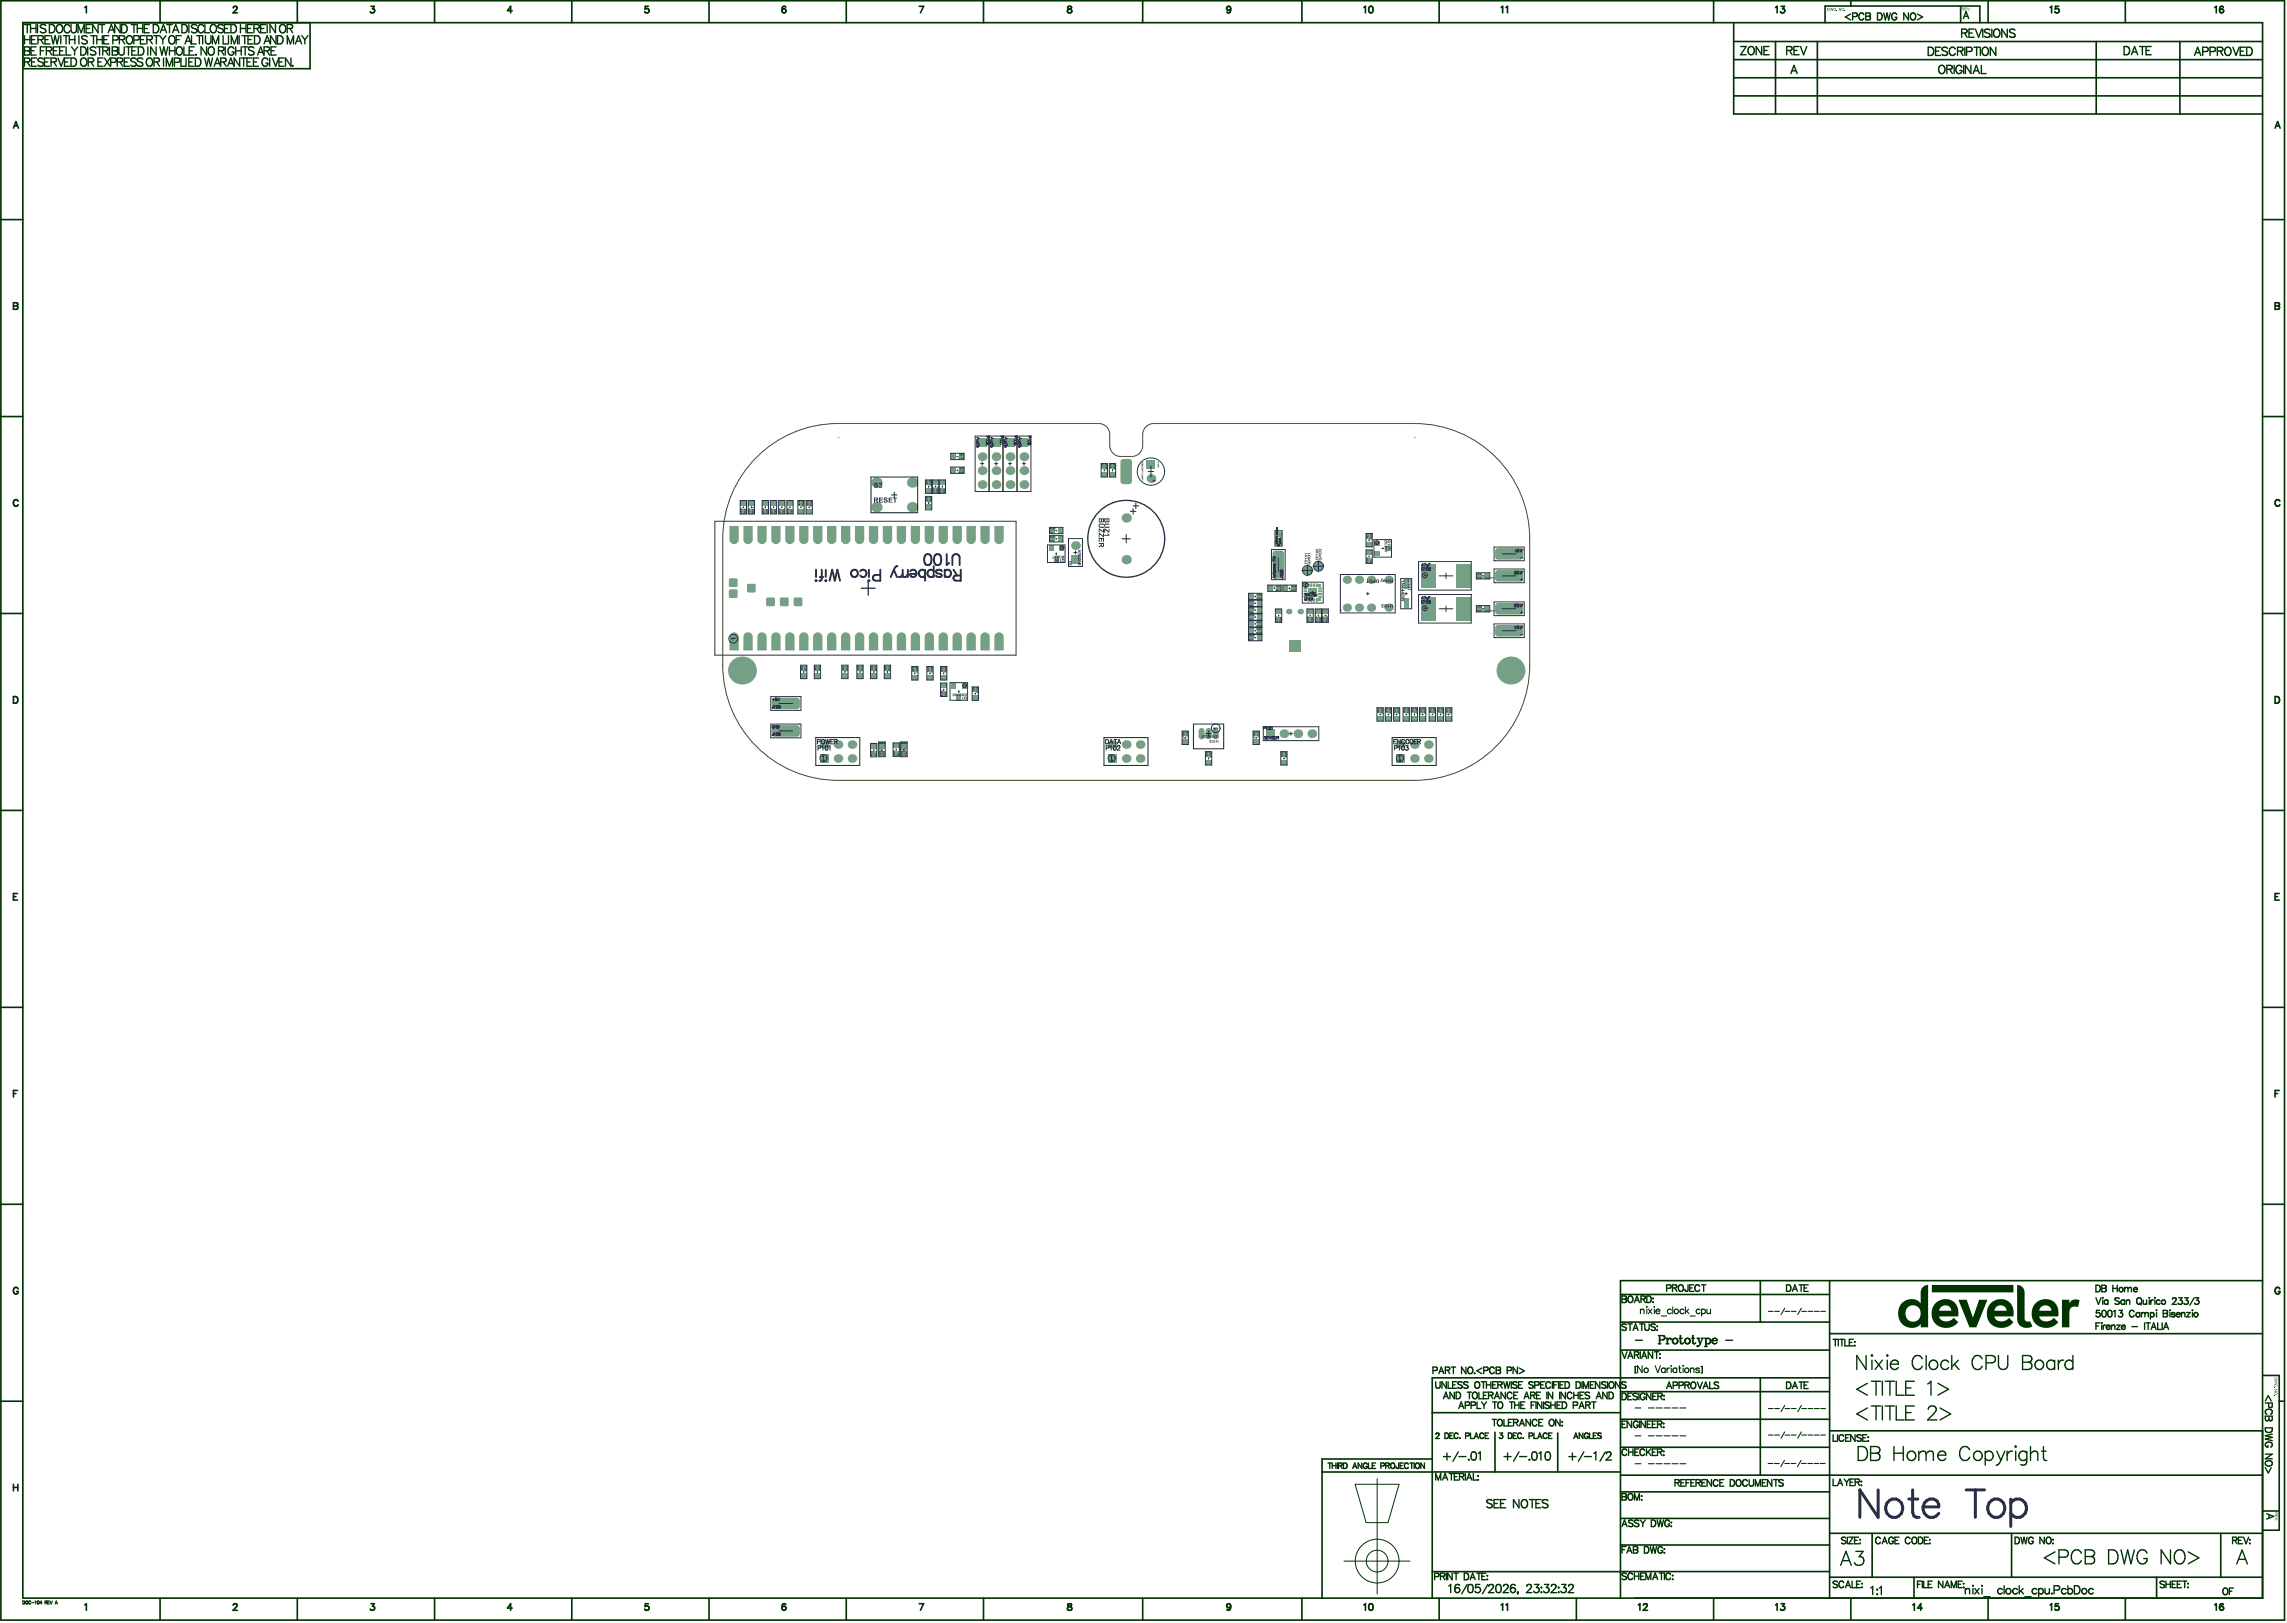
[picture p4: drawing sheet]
<svg xmlns="http://www.w3.org/2000/svg" width="694mm" height="492mm" viewBox="0 0 694 492" stroke-linecap="round" stroke-linejoin="round" font-family="sans-serif">
<g fill="#030">
<path d="M625.3 394.1h2.2v1.1l.5-.7 .8-.4 1.2-.1 .7 .3-.5 2.1-1.5-.2-.6 .3-.4 .5-.1 5.5h-2.3z"/>
<path d="M611.7 389.6l1.4 .5 .8 1.2 .1 8.6 .6 .8 1-.1 .8 1.6-.6 .3-1.4 .2-1.2-.3-.8-.6-.5-1z"/>
<path d="M585.9 389.6h24.7v2.3h-24.7z"/>
<path d="M593.9 394.1h2.5l1.9 5.4 1.9-5.4h2.5l-3.3 8.4h-2.2z"/>
<path d="M586.8 395.3l1.5-1 1.4-.4 1.6 .2 1.2 .6 .8 .9 .4 1.1 .2 2.4-5.8 .1 .6 1 1.2 .5 1.5-.2 1.1-.9 1.3 1.3-1.4 1.2-1.6 .5-2-.1-1.5-.8-1.1-1.4-.4-1.7 .2-1.8zM588.6 396.3l-.5 1.1h3.7l-.4-.9-.6-.5-1.2-.2z"/>
<path d="M617.2 395.2l1.4-.9 1.4-.4 1.6 .2 1.3 .6 1.1 1.8 .2 2.6-5.8 .1 .6 1 1.3 .5 1.4-.2 1.2-.9 1.2 1.4-1.3 1.1-1.8 .5-1.8-.1-1.7-.9-.9-1.2-.5-1.8 .2-1.8zM618.8 396.5l-.4 .9h3.7l-.4-1-.8-.5h-1.2z"/>
<path d="M603.7 395.2l1.2-.9 1.5-.4 1.5 .2 1.4 .7 .7 .8 .5 1 .1 2.6-5.8 .1 .6 .9 1.3 .5 1.4-.2 1.1-.9 1.4 1.3-.2 .2-1.5 1.2-1.8 .4-1.9-.3-1.4-.9-.9-1.3-.4-1.5 .2-1.9zM605.3 396.4l-.5 1h3.7l-.3-.9-.9-.6h-1.2z"/>
<path d="M576.7 395.2l1.5-1 1.9-.3 1.4 .4 1 .9 .1-4.2 .9-1 1.2-.4v12.9h-2.2v-1l-1.3 .9-2 .2-1.2-.3-1.1-.7-.8-1.3-.5-1.7 .2-1.8zM578.5 396.4l-.6 1.6 .1 1.1 .4 .9 .6 .5 .8 .2h1l.8-.4 .6-.7 .2-1v-1l-.4-1-.6-.5-1-.3-1 .1z"/>
</g>
<g fill="none" stroke="#030" stroke-width=".5">
<path d="M.3 .2h692.5v491h-692.5zM6.9 6.9h679.2v477.7h-679.2zM25.7 2.3l.5-.4v2M48.5 .2v6.7M70.8 2.4l.3-.5h.4l.4 .4-.3 .7-.9 .9h1.3M90.2 .2v6.7M94 6.9v13.9h-87.1M112.5 1.9h1l-.5 .8a.66 .66 0 0 1 .4 1 .66 .66 0 0 1-1.1-.2M131.8 .2v6.7M155.3 3.2h-1.4l1-1.3v2M173.4 .2v6.7M196.7 1.9h-1l-.1 .9a.71 .71 0 0 1 1.1-.1 .71 .71 0 0 1-.1 1.1 .71 .71 0 0 1-1.1-.3"/>
<path d="M215 .2v6.7M238.3 2.2l-.1-.2a.65 .65 0 0 0-1 .3l-.1 .9M256.6 .2v6.7M278.8 1.9h1.3l-1 2M298.3 .2v6.7M323.9 2v.6l.9 .3 .2 .3a.67 .67 0 0 1-.6 .7 .67 .67 0 0 1-.7-.7l1.2-.8v-.4zM346.5 .2v6.7M373.2 2.6a.94 .94 0 0 1-.7 1.3l-.4-.3M394.8 .2v6.7M413.6 2.3l.5-.4v2M415.4 2a.65 .65 0 0 1 .9 .3l.1 .5a.86 .86 0 0 1-.8 1.1 1.27 1.27 0 0 1-.2-1.9zM436.4 .2v6.7"/>
<path d="M455.2 2.3l.5-.4v2M456.7 2.3l.5-.4v2M519.7 .2v6.7M525.8 7.1v27.5h160.3M525.8 12.6h160.3M525.8 18.1h160.3M538.4 12.6v22M538.5 2.3l.4-.4v2M540.1 1.9h1.1l-.6 .8a.66 .66 0 0 1 .5 1 .66 .66 0 0 1-1.2-.2M551.1 12.6v22M553.5 1.9v5M553.5 1.8h46.9"/>
<path d="M561.3 .2v1.7M594.6 1.9v5M600.4 1.9v5M602.9 .2v6.7M621.7 2.3l.5-.4v2M624.3 1.9h-.9l-.1 .9a.71 .71 0 0 1 1-.1 .71 .71 0 0 1-.1 1.1 .71 .71 0 0 1-1-.3M635.7 12.6v22M644.5 .2v6.7M661.1 12.6v22M671.6 2.3l.5-.4v2M674.3 2.2l-.1-.2a.65 .65 0 0 0-1 .3l-.1 .9M4.1 38.9l.7-2 .8 2"/>
<path d="M4.4 38.2h.9M525.8 23.6h160.3M525.8 29.1h160.3M690 38.9l.7-2 .8 2M690.2 38.2h1M.3 66.6h6.6M686.1 66.6h6.7M4.1 91.8l1.2 .2 .1 .4-.5 .3 .5 .4-.2 .6-1.1 .1zM4.1 92.7h.8M690 91.8l1.2 .2 .1 .4-.5 .3 .5 .4-.2 .6-1.1 .1zM690 92.7h.8M.3 126.3h6.6"/>
<path d="M686.1 126.3h6.7M5.5 152a.73 .73 0 0 0-.8-.5 .73 .73 0 0 0-.6 .8v.4a.73 .73 0 0 0 .6 .8 .73 .73 0 0 0 .8-.5M691.4 152a.73 .73 0 0 0-.9-.5 .73 .73 0 0 0-.5 .8v.4a.73 .73 0 0 0 .5 .8 .73 .73 0 0 0 .9-.5M.3 186h6.6M686.1 186h6.7M4.1 211.2h.6a1.07 1.07 0 0 1 .7 1 1.07 1.07 0 0 1-.7 1h-.6zM690 211.2h.6a1.07 1.07 0 0 1 .7 1 1.07 1.07 0 0 1-.7 1h-.6zM.3 245.7h6.6M686.1 245.7h6.7M4.1 271.9h.7M5.3 270.9h-1.2v2h1.2M690 271.9h.7"/>
<path d="M691.2 270.9h-1.2v2h1.2M.3 305.4h6.6M686.1 305.4h6.7M4.1 331.6h.7M5.3 330.6h-1.2v2M690 331.6h.7M691.2 330.6h-1.2v2M.3 365.2h6.6M686.1 365.2h6.7M5.5 390.8a.73 .73 0 0 0-.8-.4 .73 .73 0 0 0-.6 .7v.5a.72 .72 0 0 0 .7 .8 .72 .72 0 0 0 .7-.8h-.5M491.5 392.5h63.3M533.8 388.3v12.6"/>
<path d="M554.9 388.3v96.3M686.1 388.3h-194.7v96.3M691.4 390.8a.73 .73 0 0 0-.9-.4 .73 .73 0 0 0-.5 .7v.5a.72 .72 0 0 0 .7 .8 .72 .72 0 0 0 .7-.8h-.5M491.4 400.9h63.5M491.4 409.4h63.5M533.8 417.8v29.5M554.9 417.8h-120.6v66.8M554.9 404.4h131.2M686.1 417.1h5M691.2 417.1v46.9M.3 424.9h6.6M434.3 428.4h57.1"/>
<path d="M453.4 434.3v12M472.4 434.5v11.8M491.4 438.8h63.5M491.4 430.3h63.5M491.5 422h63.3M554.9 433.9h131.2M691.1 424.9h1.7M4.1 450.1v2M4.1 451h1.3M5.4 450.1v2M400.9 446.3h33.4M434.3 442.4h-33.4v42.2"/>
<path d="M434.3 446.3h57.1M491.4 452.4h63.5M491.4 447.3h194.7M686.1 458.2h5M434.3 476.6h57.1M491.4 468.5h63.5M491.4 460.4h63.5M491.4 476.5h63.5M554.9 478.2h131.2M554.9 464.9h131.2M567.8 464.9v13.3M580.4 478.2v6.4"/>
<path d="M610 464.9v13.3M654 478.3v6.3M673.5 464.9v13.3M686.1 464h5M25.7 486.7l.5-.4v2M48.5 484.6v6.6M70.8 486.7l.3-.4h.4l.4 .4-.3 .6-.9 1h1.3M90.2 484.6v6.6M112.5 486.3h1l-.5 .7a.66 .66 0 0 1 .4 1.1 .66 .66 0 0 1-1.1-.2M131.8 484.6v6.6M155.3 487.6h-1.4l1-1.3v2M173.4 484.6v6.6"/>
<path d="M196.7 486.3h-1l-.1 .8a.71 .71 0 0 1 1.1 0 .71 .71 0 0 1-.1 1.1 .71 .71 0 0 1-1.1-.3M215 484.6v6.6M238.3 486.6l-.1-.2a.65 .65 0 0 0-1 .3l-.1 .9M256.6 484.6v6.6M278.8 486.3h1.3l-1 2M298.3 484.6v6.6M323.9 486.4v.5l.9 .3 .2 .4a.67 .67 0 0 1-.6 .7 .67 .67 0 0 1-.7-.7l1.2-.9v-.3zM346.5 484.6v6.6M373.2 486.9a.94 .94 0 0 1-.7 1.4l-.4-.3M394.8 484.6v6.6M413.6 486.7l.5-.4v2M415.4 486.4a.65 .65 0 0 1 .9 .3l.1 .4a.86 .86 0 0 1-.8 1.2 1.27 1.27 0 0 1-.2-1.9z"/>
<path d="M436.4 484.6v6.6M455.2 486.7l.5-.4v2M456.7 486.7l.5-.4v2M478.1 484.6v6.6M496.8 486.7l.5-.4v2M498.4 486.7l.4-.4 .6 .1 .1 .3-.2 .6-1 1h1.3M519.7 484.6v6.6M538.5 486.7l.4-.4v2M540.1 486.3h1.1l-.6 .7a.66 .66 0 0 1 .5 1.1 .66 .66 0 0 1-1.2-.2M561.3 484.6v6.6M580.1 486.7l.5-.4v2M583 487.6h-1.5l1-1.3v2"/>
<path d="M602.9 484.6v6.6M621.7 486.7l.5-.4v2M624.3 486.3h-.9l-.1 .8a.71 .71 0 0 1 1 0 .71 .71 0 0 1-.1 1.1 .71 .71 0 0 1-1-.3M644.5 484.6v6.6M671.6 486.7l.5-.4v2M674.3 486.6l-.1-.2a.65 .65 0 0 0-1 .3l-.1 .9"/>
<circle cx="237.8" cy="3.3" r=".62"/>
<circle cx="372.6" cy="2.5" r=".62"/>
<circle cx="673.7" cy="3.3" r=".62"/>
<circle cx="237.8" cy="487.7" r=".62"/>
<circle cx="372.6" cy="486.9" r=".62"/>
<circle cx="673.7" cy="487.7" r=".62"/>
</g>
<path d="M411 450.1h13.3l-3.4 11.6h-6.6zM417.6 448.4v34.9M427.6 473.4h-20" fill="none" stroke="#030" stroke-width=".3"/>
<g fill="none" stroke="#030" stroke-width=".42">
<path d="M7.4 14.2h1.1l.5 .2v.8l-.5 .2a.65 .65 0 0 1 .6 .7 .65 .65 0 0 1-.6 .6h-1.1zM7.4 15.4h1.1M7.4 10.8v2.5M7.4 18.8l1.5-.1 .2-.4-.1-.5-.5-.2h-1.1v2.5M7.4 12h1.7M7.4 7.4h1.7M8.3 18.8l.8 1.3M8.3 7.4v2.5M9.1 10.8v2.5M9.3 8.6h1.6M9.3 7.4v2.5M9.4 15.4h1"/>
<path d="M9.5 12h1M9.5 18.8h1M10.9 7.4v2.5M11 14.2h-1.6v2.5h1.6M11.1 10.8h-1.6v2.5h1.6M11.1 17.6h-1.6v2.5h1.6M11.4 7.4v2.5M11.5 12l1.4-.1 .3-.4-.1-.4-.5-.3h-1.1v2.5M12.2 15.4h1M12.4 12l.8 1.3M13.2 17.9a.94 .94 0 0 0-.9-.3 .94 .94 0 0 0-.8 .6l.3 .3 1.1 .5 .3 .7a1.1 1.1 0 0 1-1.7 0M13.5 18.8h.9"/>
<path d="M13.6 12h1M13.8 14.2h-1.6v2.5M13.9 7.8a.94 .94 0 0 0-.9-.4 .94 .94 0 0 0-.8 .6l.3 .4 1.2 .5 .2 .7a1.1 1.1 0 0 1-1.7 0M14.1 15.4l1.4-.1 .2-.4-.1-.5-.5-.2h-1v2.5M14.9 15.4l.8 1.3M15 7.4h.8a1.33 1.33 0 0 1 .9 1.3 1.33 1.33 0 0 1-.9 1.2h-.8zM15 17.6h-1.5v2.5h1.5M15.2 10.8h-1.6v2.5h1.6M15.5 18.8l1.4-.1 .2-.4-.1-.5-.5-.2h-1v2.5M15.5 10.8l.6 2.5 .6-2.5 .6 2.5 .6-2.5M16.2 15.4h.9M16.3 18.8l.8 1.3"/>
<path d="M17.6 7.6a1.24 1.24 0 0 1 1.5 .8 1.24 1.24 0 0 1-.8 1.5 1.3 1.3 0 0 1-1.2-.9 1.3 1.3 0 0 1 .5-1.4zM17.6 17.6l.9 2.5 1-2.5M17.7 14.2h-1.5v2.5h1.5M18.1 15.4h.9M18.4 10.8v2.5M19.2 10.8h1.7M19.6 18.8h.9M19.6 14.2h-1.5v2.5h1.5M20 10.8v2.5M20.1 14.2v2.5h1.4M21 10.8v2.5M21 12h1.7"/>
<path d="M21.1 17.6h-1.5v2.5h1.5M21.2 8a.92 .92 0 0 0-1-.6 .92 .92 0 0 0-.8 1v.6a.92 .92 0 0 0 .8 .9 .92 .92 0 0 0 1-.6M21.5 17.6h.9a1.33 1.33 0 0 1 .8 1.2 1.33 1.33 0 0 1-.8 1.3h-.9zM21.5 7.4v1.8a.84 .84 0 0 0 .9 .7 .84 .84 0 0 0 .8-.7v-1.8M21.7 14.2l.9 1.2M22.6 15.4v1.3M22.7 10.8v2.5M23.6 14.2l-1 1.2M23.6 9.9v-2.5l1 2.5 .9-2.5v2.5M23.9 10.8v2.5M24.5 14.2h.8a1.33 1.33 0 0 1 .9 1.3 1.33 1.33 0 0 1-.9 1.2h-.8zM24.9 17.7a1.24 1.24 0 0 1 1.5 .9 1.24 1.24 0 0 1-.8 1.5 1.3 1.3 0 0 1-1.2-.9 1.3 1.3 0 0 1 .5-1.5z"/>
<path d="M26.1 8.6h1M26.4 11.2a.94 .94 0 0 0-.9-.4 .94 .94 0 0 0-.7 .6l.2 .4 1.2 .5 .2 .7a1.1 1.1 0 0 1-1.6 0M26.6 14.2v2.5M26.7 18.8l1.5-.1 .2-.4-.1-.5-.5-.2h-1.1v2.5M27.5 10.8h1.7M27.6 18.8l.8 1.3M27.7 7.4h-1.6v2.5h1.6M28.4 10.8v2.5M29 14.6a.94 .94 0 0 0-.9-.4 .94 .94 0 0 0-.7 .6l.2 .4 1.2 .4 .2 .7a1.1 1.1 0 0 1-1.6 0M29.4 14.2h1.6M29.4 12h1.6M29.4 10.8v2.5"/>
<path d="M29.7 18.8h1M29.8 7.4v2.5l-1.7-2.5v2.5M30.1 7.4h1.7M30.2 14.2v2.5M31 7.4v2.5M31 10.8v2.5M31.2 15.4l1.4-.1 .2-.4-.1-.5-.5-.2h-1v2.5M31.3 17.6h-1.6v2.5h1.6M31.5 12h.9M31.7 17.6l1.6 2.5M32 15.4l.8 1.3M32.8 9.9l1-2.5 .9 2.5"/>
<path d="M33 10.8h-1.5v2.5h1.5M33.2 9.1h1.2M33.2 14.2v2.5M33.3 17.6l-1.6 2.5M33.6 18.9h1.1a.65 .65 0 0 0 .6-.7 .65 .65 0 0 0-.6-.6h-1.1v2.5M34.1 14.2h1l.5 .2 .1 .5-.6 .5a.65 .65 0 0 1 .6 .7 .65 .65 0 0 1-.6 .6h-1zM34.1 15.4h1M34.2 12.1h1.1a.65 .65 0 0 0 .6-.6 .65 .65 0 0 0-.6-.7h-1.1v2.5M35.6 18.8l1.4-.1 .2-.4-.1-.5-.5-.2h-1v2.5M36 14.2v1.8a.84 .84 0 0 0 .9 .7 .84 .84 0 0 0 .8-.7v-1.8M36.2 12l1.4-.1 .3-.4-.2-.4-.4-.3h-1.1v2.5M36.4 18.8l.8 1.3"/>
<path d="M36.5 7.4v2.5l-1.7-2.5v2.5M36.9 7.4h.8a1.33 1.33 0 0 1 .9 1.3 1.33 1.33 0 0 1-.9 1.2h-.8zM37 12l.9 1.3M37.7 18.8h.9M38.1 14.2h1.7M38.8 10.9a1.24 1.24 0 0 1 1.5 .9 1.24 1.24 0 0 1-.8 1.5 1.3 1.3 0 0 1-1.2-.9 1.3 1.3 0 0 1 .5-1.5zM39 14.2v2.5M39.2 17.6h-1.5v2.5h1.5M39.8 7.4h1.7M40 15.4h.9M40.6 12.1h1.1a.65 .65 0 0 0 .6-.6 .65 .65 0 0 0-.6-.7h-1.1v2.5M40.6 7.4v2.5"/>
<path d="M41.3 17.9a.94 .94 0 0 0-.9-.3 .94 .94 0 0 0-.8 .6l.3 .3 1.2 .5 .2 .7a1.1 1.1 0 0 1-1.7 0M41.5 14.2h-1.5v2.5h1.5M41.6 7.4v2.5M41.6 8.6h1.7M41.9 14.2h.9a1.33 1.33 0 0 1 .8 1.3 1.33 1.33 0 0 1-.8 1.2h-.9zM42.6 12h.9M43.3 17.9a.94 .94 0 0 0-.9-.3 .94 .94 0 0 0-.8 .6l.3 .3 1.1 .5 .3 .7a1.1 1.1 0 0 1-1.7 0M43.3 7.4v2.5M43.7 8.6h1M44.1 10.8h-1.5v2.5h1.5M44.5 12l1.5-.1 .2-.4-.1-.4-.5-.3h-1.1v2.5M44.8 14.2v2.5"/>
<path d="M44.8 17.7a1.24 1.24 0 0 1 1.5 .9 1.24 1.24 0 0 1-.7 1.5 1.3 1.3 0 0 1-1.3-.9 1.3 1.3 0 0 1 .5-1.5zM45.3 7.4h-1.6v2.5h1.6M45.4 12l.8 1.3M46.5 7.4h.8a1.33 1.33 0 0 1 .9 1.3 1.33 1.33 0 0 1-.9 1.2h-.8zM46.6 10.8h1.7M46.7 18.8l1.4-.1 .3-.4-.2-.5-.4-.2h-1.1v2.5M47.3 14.2v2.5l-1.6-2.5v2.5M47.4 10.8v2.5M47.5 18.8l.9 1.3M48.4 10.8l1 1.2M48.5 14.2l.6 2.5 .6-2.5 .6 2.5 .6-2.5M48.6 9.9l1-2.5 .9 2.5"/>
<path d="M49 9.1h1.1M49.4 12v1.3M49.6 17.6v2.5M50.3 10.8l-.9 1.2M50.6 7.4h1.6M51.4 15.4h1.7M51.4 14.2v2.5M51.4 7.4v2.5M51.6 10.9a1.24 1.24 0 0 1 1.5 .9 1.24 1.24 0 0 1-.7 1.5 1.3 1.3 0 0 1-1.3-.9 1.3 1.3 0 0 1 .5-1.5zM52.3 9.9l1-2.5 .9 2.5M52.7 9.1h1.2M52.9 18.9h1.1a.65 .65 0 0 0 .6-.7 .65 .65 0 0 0-.6-.6h-1.1v2.5"/>
<path d="M53.1 14.2v2.5M53.4 12h1M53.9 14.3a1.24 1.24 0 0 1 1.5 .9 1.24 1.24 0 0 1-.8 1.5 1.3 1.3 0 0 1-1.2-.9 1.3 1.3 0 0 1 .5-1.5zM54.9 17.6v2.5h1.4M55 10.8h-1.6v2.5M55.2 7.4h.8a1.33 1.33 0 0 1 .9 1.3 1.33 1.33 0 0 1-.9 1.2h-.8zM55.8 14.2v2.5h1.4M56.1 13.3l1-2.5 .9 2.5M56.4 17.6v2.5M56.5 12.5h1.1M57.3 18.8h.9M57.3 7.4v2.5"/>
<path d="M57.4 15.4h.9M58.1 10.8v2.5h1.4M58.8 17.6h-1.5v2.5h1.5M58.9 14.2h-1.5v2.5h1.5M59.2 17.6h.9a1.33 1.33 0 0 1 .8 1.2 1.33 1.33 0 0 1-.8 1.3h-.9zM59.4 16.6h.2zM59.6 10.8h1.7M59.7 7.8a.94 .94 0 0 0-.9-.4 .94 .94 0 0 0-.8 .6l.3 .4 1.2 .5 .2 .7a1.1 1.1 0 0 1-1.7 0M60.5 10.8v2.5M61.5 10.8v2.5M61.8 8a.92 .92 0 0 0-1-.6 .92 .92 0 0 0-.8 1v.6a.92 .92 0 0 0 .8 .9 .92 .92 0 0 0 1-.6M62.1 17.6l.6 2.5 .6-2.5 .5 2.5 .6-2.5"/>
<path d="M62.1 7.4v2.5h1.5M62.3 10.8v1.8a.84 .84 0 0 0 .8 .7 .84 .84 0 0 0 .9-.7v-1.8M62.6 14.2v2.5l-1.6-2.5v2.5M63.6 14.3a1.24 1.24 0 0 1 1.5 .9 1.24 1.24 0 0 1-.8 1.5 1.3 1.3 0 0 1-1.2-.9 1.3 1.3 0 0 1 .5-1.5zM64.2 7.6a1.24 1.24 0 0 1 1.5 .8 1.24 1.24 0 0 1-.8 1.5 1.3 1.3 0 0 1-1.2-.9 1.3 1.3 0 0 1 .5-1.4zM64.4 13.3v-2.5l1 2.5 .9-2.5v2.5M65.3 19.3h1.2M66.3 15.4l1.4-.1 .2-.4-.1-.5-.5-.2h-1v2.5M66.9 18.8l1.5-.1 .2-.4-.1-.5-.5-.2h-1.1v2.5M67.1 15.4l.8 1.3M67.7 10.8v2.5h1.4M67.7 7.8a.94 .94 0 0 0-.9-.4 .94 .94 0 0 0-.7 .6l.2 .4 1.2 .5 .2 .7a1.1 1.1 0 0 1-1.6 0"/>
<path d="M67.8 18.8l.8 1.3M68.1 8.6h.9M68.3 14.2v2.5M69.3 10.8v2.5M69.4 19.3h1.2M69.6 7.4h-1.5v2.5h1.5M70 7.4h.9a1.33 1.33 0 0 1 .8 1.3 1.33 1.33 0 0 1-.8 1.2h-.9zM70.1 13.3v-2.5l1 2.5 .9-2.5v2.5M70.9 14.8a.92 .92 0 0 0-1-.6 .92 .92 0 0 0-.7 1v.6a.89 .89 0 0 0 .8 .9 .89 .89 0 0 0 .9-.9h-.6M71.5 15.4h1.6M71.5 14.2v2.5M72.5 10.8v2.5"/>
<path d="M72.7 17.6v2.5l-1.7-2.5v2.5M72.9 8.6h1.7M72.9 7.4v2.5M73.1 17.6h1.6M73.1 14.2v2.5M73.4 10.8h1.6M73.5 14.2h1.7M73.9 17.6v2.5M74.2 10.8v2.5M74.4 14.2v2.5M74.6 7.4v2.5M74.9 18.8h.9"/>
<path d="M75 8.6h1M75.2 12h1M76.4 17.6h-1.5v2.5h1.5M76.6 7.4h-1.6v2.5h1.6M76.8 10.8h-1.6v2.5h1.6M76.9 18.8h.9M77 8.6l1.4-.1 .3-.3-.1-.5-.5-.3h-1.1v2.5M77 14.6a.94 .94 0 0 0-.9-.4 .94 .94 0 0 0-.7 .6l.2 .4 1.2 .4 .2 .7a1.1 1.1 0 0 1-1.6 0M77.2 10.8h.8a1.33 1.33 0 0 1 .9 1.3 1.33 1.33 0 0 1-.9 1.2h-.8zM77.8 8.6l.9 1.3M78.1 16.7l1-2.5 .9 2.5M78.4 17.6h-1.5v2.5h1.5"/>
<path d="M78.5 15.9h1.2M79.1 8.6h.9M80.1 13.3l.9-2.5 1 2.5M80.1 15.4l1.4-.1 .2-.4-.1-.5-.4-.2h-1.1v2.5M80.4 12.5h1.2M80.6 7.4h-1.5v2.5h1.5M80.9 15.4l.8 1.3M81 7.4v2.5M81.2 18.2a.92 .92 0 0 0-1-.6 .92 .92 0 0 0-.7 .9v.6a.89 .89 0 0 0 .9 1 .89 .89 0 0 0 .8-1h-.6M81.8 17.6v2.5M82.2 15.4h.9M82.6 17.6l1 2.5 .9-2.5"/>
<path d="M83.5 7.4v2.5l-1.6-2.5v2.5M83.7 10.8v2.5l-1.7-2.5v2.5M83.7 14.2h-1.5v2.5h1.5M84.2 10.8h.8a1.33 1.33 0 0 1 .9 1.3 1.33 1.33 0 0 1-.9 1.2h-.8zM84.6 18.8h1M85 7.8a.92 .92 0 0 1 1.1-.3 .92 .92 0 0 1 .6 .9v.6a.95 .95 0 0 1-1 1 .95 .95 0 0 1-.9-1zM86.2 17.6h-1.6v2.5h1.6M87.1 8.6l1.4-.1 .3-.3-.2-.5-.4-.3h-1.1v2.5M87.1 13.3v-2.5l1 2.5 .9-2.5v2.5M87.9 8.6l.9 1.3M88.2 17.6v2.5l-1.6-2.5v2.5M88.6 20h.3z"/>
<path d="M89.6 13.3l.9-2.5 1 2.5M89.9 12.5h1.2M91.5 10.8l.9 1.2M92.4 12v1.3M93.4 10.8l-1 1.2M527.9 14.1h1.6l-1.6 2.5h1.6M530.3 14.5a.92 .92 0 0 1 1.1-.4 .92 .92 0 0 1 .6 1v.6a.95 .95 0 0 1-.9 .9 .95 .95 0 0 1-1-.9zM534.2 14.1v2.5l-1.6-2.5v2.5M534.9 15.3h1M536.5 14.1h-1.6v2.5h1.6M541.8 15.3l1.5-.1 .2-.4-.1-.5-.5-.2h-1.1v2.5M542.7 15.3l.8 1.3"/>
<path d="M544.1 15.3h.9M545.6 14.1h-1.5v2.5h1.5M546 14.1l1 2.5 .9-2.5M561.2 4.2l-1.6 .9 1.6 .9M561.8 5l1.2-.1 .3-.3-.1-.5-1.4-.2v2.1M565.2 4.4a.78 .78 0 0 0-.9-.5 .78 .78 0 0 0-.6 .8v.5a.78 .78 0 0 0 .6 .9 .78 .78 0 0 0 .9-.6M565.8 3.9l1.3 .2v.6l-.4 .2 .5 .4-.2 .6-1.2 .1zM565.8 4.9h.9M569.4 3.9h.7a1.13 1.13 0 0 1 .7 1.1 1.13 1.13 0 0 1-.7 1h-.7zM571.3 3.9l.5 2.1 .5-2.1 .5 2.1 .5-2.1M575.2 4.4a.78 .78 0 0 0-.9-.5 .78 .78 0 0 0-.6 .8v.5a.76 .76 0 0 0 .7 .9 .76 .76 0 0 0 .8-.9h-.5M578.8 3.9v2.1l-1.5-2.1v2.1"/>
<path d="M579.5 4.2l.2-.2a.99 .99 0 0 1 1.3 1 .99 .99 0 0 1-1.3 .9l-.4-.7zM581.4 4.2l1.7 .9-1.7 .9M584.8 14.3h.8a1.33 1.33 0 0 1 .8 1.3 1.33 1.33 0 0 1-.8 1.2h-.8zM587 15.5h.9M588.5 14.3h-1.5v2.5h1.5M590.6 14.7a.94 .94 0 0 0-.9-.4 .94 .94 0 0 0-.8 .6l.3 .4 1.2 .4 .2 .8a1.1 1.1 0 0 1-1.7 0M592.6 19.8v2.5M592.9 14.9a.92 .92 0 0 0-1-.6 .92 .92 0 0 0-.7 1v.6a.92 .92 0 0 0 .7 .9 .92 .92 0 0 0 1-.6M593.6 15.5l1.5-.1 .2-.4-.1-.4-.5-.3h-1.1v2.5M594.5 15.5l.8 1.3M594.9 10l1.4-.1 .3-.4-.2-.4-.4-.3h-1.1v2.5M595.4 5.6l.8-2.1 .8 2.1"/>
<path d="M595.5 19.8v2.5M595.7 4.9h1M595.7 10l.9 1.3M595.9 14.3v2.5M596.4 15.6h1.1a.65 .65 0 0 0 .6-.6 .65 .65 0 0 0-.6-.7h-1.1v2.5M597.1 10h1M597.7 19.8v2.5l-1.7-2.5v2.5M598.6 14.3h1.7M598.7 8.8h-1.6v2.5h1.6M599.1 8.8l.9 2.5 1-2.5M599.4 14.3v2.5M600.6 14.3v2.5"/>
<path d="M600.9 19.8v2.5h1.4M601.3 8.8v2.5M601.3 14.7a.92 .92 0 0 1 1.1-.4 .92 .92 0 0 1 .6 1v.6a.95 .95 0 0 1-1 .9 .95 .95 0 0 1-.9-.9zM603.5 9.2a.94 .94 0 0 0-.9-.4 .94 .94 0 0 0-.8 .6l.3 .4 1.2 .4 .2 .8a1.1 1.1 0 0 1-1.7 0M604.1 8.8v2.5M604.8 9.2a.92 .92 0 0 1 1.1-.3 .92 .92 0 0 1 .6 .9v.6a.95 .95 0 0 1-1 .9 .95 .95 0 0 1-.9-.9zM605.2 14.3v2.5l-1.6-2.5v2.5M608.7 8.8v2.5l-1.6-2.5v2.5M611.1 9.2a.94 .94 0 0 0-.9-.4 .94 .94 0 0 0-.8 .6l.3 .4 1.1 .4 .3 .8a1.1 1.1 0 0 1-1.7 0M644.2 14.1h.8a1.33 1.33 0 0 1 .9 1.3 1.33 1.33 0 0 1-.9 1.2h-.8zM646.4 16.6l.9-2.5 1 2.5M646.7 15.8h1.2"/>
<path d="M648.9 14.1h1.6M649.7 14.1v2.5M650.8 15.3h1M652.4 14.1h-1.6v2.5h1.6M665.5 16.8l1-2.5 .9 2.5M665.9 16h1.2M668 15.6h1.1a.65 .65 0 0 0 .6-.6 .65 .65 0 0 0-.6-.7h-1.1v2.5M670.2 15.6h1.1a.65 .65 0 0 0 .6-.6 .65 .65 0 0 0-.6-.7h-1.1v2.5M672.4 15.5l1.5-.1 .2-.4-.1-.4-.5-.3h-1.1v2.5M673.3 15.5l.8 1.3M674.9 14.7a.92 .92 0 0 1 1.1-.4 .92 .92 0 0 1 .6 1v.6a.95 .95 0 0 1-1 .9 .95 .95 0 0 1-.9-.9zM677.2 14.3l.9 2.5 1-2.5"/>
<path d="M679.4 15.5h.9M680.9 14.3h-1.5v2.5h1.5M681.3 14.3h.9a1.33 1.33 0 0 1 .8 1.3 1.33 1.33 0 0 1-.8 1.2h-.9zM50.4 20.1v-2.5l1 2.5 .9-2.5v2.5M65 20.1l.9-2.5 1 2.5M69 20.1l1-2.5 .9 2.5M543.1 22.3l1-2.5 .9 2.5M543.5 21.5h1.1M588.2 20.2a.92 .92 0 0 1 1-.4 .92 .92 0 0 1 .6 1v.6a.95 .95 0 0 1-.9 .9 .95 .95 0 0 1-1-.9zM590.4 21l1.4-.1 .3-.4-.1-.4-.5-.3h-1.1v2.5M591.2 21l.9 1.3M594.9 20.4a.92 .92 0 0 0-1-.6 .92 .92 0 0 0-.7 1v.6a.89 .89 0 0 0 .8 .9 .89 .89 0 0 0 .9-.9h-.6"/>
<path d="M598.4 22.3l.9-2.5 1 2.5M598.7 21.5h1.2M491.9 393l1.2 .2v.5l-.4 .2 .5 .4-.2 .6-1.1 .1zM491.9 393.9h.8M493.9 393.3l.2-.2a.93 .93 0 0 1 1.1 .9 .93 .93 0 0 1-1.1 .9l-.4-.7zM495.7 395l.7-2 .8 2M495.9 394.3h1M497.6 393.9l1.2-.1 .1-.6-1.3-.2v2M498.3 393.9l.7 1.1M499.4 393h.7a1.07 1.07 0 0 1 .7 1 1.07 1.07 0 0 1-.7 1h-.7zM501.3 393.6v.2zM501.3 394.8v.2z"/>
<path d="M505.4 390.6l1.2-.1 .2-.3-.1-.4-1.3-.2v2M507.2 390.5l1.1-.1 .1-.6-1.2-.2v2M507.9 390.5l.6 1.1M509.2 389.9l.2-.2a.93 .93 0 0 1 1.1 .9 .93 .93 0 0 1-1.1 .9l-.4-.7zM511.9 389.6l-.1 1.8-.6 .1-.2-.6M512.4 390.5h.8M513.7 389.6h-1.3v2h1.3M515.4 390.1a.73 .73 0 0 0-.8-.5 .73 .73 0 0 0-.6 .7v.5a.73 .73 0 0 0 .6 .8 .73 .73 0 0 0 .8-.5M516 389.6h1.3M516.7 389.6v2M541.8 389.6h.7a1.07 1.07 0 0 1 .6 1 1.07 1.07 0 0 1-.6 1h-.7zM543.6 391.6l.7-2 .8 2"/>
<path d="M543.9 390.9h.9M545.6 389.6h1.3M546.2 389.6v2M547.1 390.5h.8M548.4 389.6h-1.3v2h1.3M635.6 393.5l.8 2 .7-2M635.6 389.7h.7a1.07 1.07 0 0 1 .7 1 1.07 1.07 0 0 1-.7 1h-.7zM636.8 397.3h-1l-.1 .9a.71 .71 0 0 1 1.1 0 .71 .71 0 0 1-.2 1 .71 .71 0 0 1-1-.3M637.4 389.7l1.2 .2 .1 .4-.4 .4 .4 .3-.2 .6-1.1 .1zM637.4 390.7h.9M637.6 393.5h.2zM637.7 394.2v1.3"/>
<path d="M637.7 397.4a.65 .65 0 0 1 .9 .3l.1 .5a.86 .86 0 0 1-.7 1.1 1.27 1.27 0 0 1-.3-1.9zM639.3 394.5a.64 .64 0 0 0-1-.1 .64 .64 0 0 0 0 .9 .64 .64 0 0 0 1-.1M639.3 394.2v1.3M639.5 397.4a.65 .65 0 0 1 .9 .3l.1 .5a.86 .86 0 0 1-.8 1.1 1.27 1.27 0 0 1-.2-1.9zM640.7 390.7h1.4M640.7 389.7v2M641 397.7l.4-.4v2M642.1 389.7v2M642.6 397.3h1.1l-.6 .8a.66 .66 0 0 1 .5 1.1 .66 .66 0 0 1-1.2-.3M642.7 393.8l-.5-.3-.8 .3 .2 .5 1.1 .6v.3l-.5 .3-.8-.3M644.3 394.5a.64 .64 0 0 0-.9-.1 .64 .64 0 0 0 0 .9 .64 .64 0 0 0 .9-.1M644.3 394.2v1.3"/>
<path d="M644.3 390.4v1.3M644.3 390.8l.5-.4 .5 .1v.3M644.8 394.6l.5-.4 .5 .1 .1 1.2M644.8 394.2v1.3M645.3 390.8l.5-.4 .5 .1 .1 1.2M645.3 390.8v.9M647 390.9l.1 .5 .4 .3 .7-.3M647.1 390.7l.7-.3 .4 .5h-1.2zM647.2 397.8a.73 .73 0 0 0-.8-.5 .73 .73 0 0 0-.6 .8v.5a.73 .73 0 0 0 .6 .7 .73 .73 0 0 0 .8-.5M648.3 393.6a.93 .93 0 0 1 1.2 .9 .93 .93 0 0 1-1.2 .9l-.3-.7zM648.8 395.1l.6 .6M648.9 398.3a.64 .64 0 0 0-.9-.1 .64 .64 0 0 0 0 .9 .64 .64 0 0 0 .9-.1"/>
<path d="M648.9 398v1.3M649.4 398.4l.5-.4 .5 .1 .1 .3M649.4 398v1.3M650 394.2v1.2l.5 .1 .5-.4M650.5 398.4l.5-.4 .4 .1 .1 1.2M650.5 398.4v.9M651 394.2v1.3M651.7 393.5h.2zM651.8 394.2v1.3M652.1 398.3a.64 .64 0 0 1 1-.1 .64 .64 0 0 1 0 .9 .64 .64 0 0 1-1-.1M652.1 398v2M652.3 394.2v1.3"/>
<path d="M653 394.2l-.5 .1-.2 .4M653.4 393.5h.2zM653.5 394.2v1.3M654 397.2v.2zM654 398v1.3M655.1 394.5a.64 .64 0 0 0-1-.1 .64 .64 0 0 0 0 .9 .64 .64 0 0 0 1-.1M656 397.3l1.3 .2 .1 .4-.5 .4 .5 .3-.2 .6-1.2 .1zM656 398.3h.9M658.1 397.2v.2zM658.1 398v1.3M658.8 394l.4-.5 .6 .1 .2 .3-.3 .7-1 .9h1.4M659.6 398.3l-.4-.3-.7 .3 1 .4v.5l-.6 .1-.4-.3"/>
<path d="M660 398.6l.1 .4 .4 .3 .6-.3M660.1 398.3l.7-.3 .3 .6h-1.1zM660.7 393.5h1.1l-.6 .8a.66 .66 0 0 1 .5 1 .66 .66 0 0 1-1.2-.2M661.6 398.4l.4-.4 .5 .1 .1 1.2M661.6 398v1.3M662.5 393.5h1l-.5 .8a.66 .66 0 0 1 .5 1 .66 .66 0 0 1-1.2-.2M663.1 398h1.1l-1.1 1.3h1.1M664.9 397.2v.2zM664.9 398v1.3M665.4 393.5l-1.3 2.3M665.7 393.5h1.1l-.6 .8a.66 .66 0 0 1 .5 1 .66 .66 0 0 1-1.2-.2M434.6 415.6l1.1-.1 .2-.3-.1-.5-1.2-.2v2"/>
<path d="M435.4 419v1.4l.6 .6 .6-.3 .1-1.7M436.3 416.5l.8-2 .8 2M436.6 415.9h1M438.3 415.5l1.2-.1 .1-.7-1.3-.2v2M438.6 419v2l-1.3-2v2M439 415.5l.7 1M439.2 419v2h1.1M440.1 414.5h1.3M440.5 419.9h.8M440.8 414.5v2M441.8 419h-1.3v2h1.3M443.4 419.2l-.4-.2-.9 .2 .2 .5 1.1 .7v.3l-.4 .3-.9-.3"/>
<path d="M444.6 414.5v2l-1.4-2v2M445.2 419.2l-.5-.2-.8 .2 .2 .5 1.1 .7v.3l-.5 .3-.8-.3M445.3 414.8l.2-.2a.93 .93 0 0 1 1.2 .9 .93 .93 0 0 1-1.2 .9l-.4-.6zM447.2 416.3v.2zM447.6 419.1a.93 .93 0 0 1 1.2 .9 .93 .93 0 0 1-1.2 .9l-.4-.7zM449.2 419h1.3M449.4 414.8l-1.5 .9 1.5 .8M449.9 419v2M450 415.6l1.1-.1 .2-.3-.1-.5-1.2-.2v2M450.8 419.9h1.3M450.8 419v2M452.1 419v2"/>
<path d="M452.7 419.9h.7M453.2 415a.73 .73 0 0 0-.9-.5 .73 .73 0 0 0-.6 .8v.5a.73 .73 0 0 0 .6 .7 .73 .73 0 0 0 .9-.5M453.7 414.5l1.3 .2 .1 .4-.5 .4 .5 .4-.2 .5-1.2 .1zM453.7 415.5h.9M453.9 419h-1.2v2h1.2M454.2 419.9l1.2-.1 .1-.6-1.3-.2v2M454.9 419.9l.7 1.1M456 419l.5 2 .5-2 .4 2 .5-2M457.1 415.6l1.1-.1 .2-.3-.1-.5-1.2-.2v2M458.3 419v2M460.1 419.2l-.5-.2-.9 .2 .2 .5 1.2 .7v.3l-.5 .3-.9-.3M460.2 414.5v2l-1.3-2v2"/>
<path d="M460.5 419.9h.8M460.7 414.8l1.6 .9-1.6 .8M461.7 419h-1.2v2h1.2M465 419.2l-.5-.2-.9 .2 .2 .5 1.2 .7v.3l-.5 .3-.9-.3M467.2 419.9h.8M468.4 419h-1.2v2h1.2M470.2 419.4a.73 .73 0 0 0-.8-.4 .73 .73 0 0 0-.6 .7v.5a.73 .73 0 0 0 .6 .8 .73 .73 0 0 0 .8-.5M470.8 419v2M471.2 419.9h.7M472.4 419h-1.2v2M472.6 419v2M473.1 419.9h.7"/>
<path d="M474.3 419h-1.2v2h1.2M474.6 419h.7a1.07 1.07 0 0 1 .7 1 1.07 1.07 0 0 1-.7 1h-.7zM478 419h.6a1.07 1.07 0 0 1 .7 1 1.07 1.07 0 0 1-.7 1h-.6zM479.8 419v2M482.3 419.9h.7M483.5 419h-1.2v2h1.2M485.2 419v2l-1.4-2v2M487.1 419.2l-.5-.2-.9 .2 .2 .5 1.2 .7v.3l-.5 .3-.9-.3M487.5 419v2M488.1 419.2l.2-.1a.93 .93 0 0 1 1.2 .9 .93 .93 0 0 1-1.2 .9l-.4-.7zM491.2 419v2l-1.3-2v2M491.9 409.9l.8 2 .7-2"/>
<path d="M493.1 419.2l-.5-.2-.8 .2 .2 .5 1.1 .7v.3l-.5 .3-.8-.3M493.2 401.7l-.5-.3-.8 .3 .2 .5 1.1 .6v.3l-.5 .3-.8-.3M493.7 411.9l.7-2 .8 2M493.7 401.4h1.3M494 411.2h.9M494.3 401.4v2M495.2 403.4l.8-2 .8 2M495.5 402.8h1M495.7 410.8l1.1-.1 .1-.6-1.2-.2v2M495.9 406.4h2.2M496.3 410.8l.7 1.1M497.2 401.4h1.4"/>
<path d="M497.4 409.9v2M497.9 411.9l.7-2 .8 2M497.9 401.4v2M498.1 411.2h1M498.8 401.4v1.4l.6 .6 .6-.3 .1-1.7M501.2 409.9v2l-1.4-2v2M501.7 409.9h1.4M502 401.7l-.5-.3-.8 .3 .2 .5 1.1 .6v.3l-.5 .3-.8-.3M502.4 409.9v2M502.5 402.2h.1zM502.5 403.3h.1zM502.9 405h1.4"/>
<path d="M502.9 407.5h.8M503.2 405v2.5M503.3 411.8h.2zM503.3 410.6h.2zM503.4 405v2.5M503.4 406.3h.9M504.3 405a.65 .65 0 0 1 .6 .6 .65 .65 0 0 1-.6 .7M504.3 405l.5 .4-.1 .6-.4 .3M505.2 407.5h.9M505.2 405.8h.5v1.7M505.6 405.8v1.7M506.7 405.9v.3l.1-.3a.68 .68 0 0 0-.7 0 .68 .68 0 0 0-.4 .6"/>
<path d="M507.9 407.5h.2M507.9 405.8h.2M507.9 405.8a.84 .84 0 0 0-.7 .8 .84 .84 0 0 0 .7 .9M507.9 405.8l-.3 .1a.88 .88 0 0 0 .3 1.6M508.1 405.8a.84 .84 0 0 1 .7 .8 .84 .84 0 0 1-.7 .9M508.1 405.8l.3 .1a.88 .88 0 0 1-.3 1.6M509.2 405.8h1M509.6 405l.1 2 .2 .5-.3-.5zM510.5 407.1l-.6 .4M511.6 407.5h.3M511.6 405.8h.3M511.6 405.8a.84 .84 0 0 0-.7 .8 .84 .84 0 0 0 .7 .9"/>
<path d="M511.6 405.8l-.2 .1a.88 .88 0 0 0 .2 1.6M511.9 405.8a.84 .84 0 0 1 .7 .8 .84 .84 0 0 1-.7 .9M511.9 405.8l.2 .1a.88 .88 0 0 1-.2 1.6M512.9 419.3l.2-.2a.93 .93 0 0 1 1.2 1 .93 .93 0 0 1-1.2 .9l-.4-.7zM512.9 405.8h1M513.3 405l.1 2 .3 .5-.4-.5zM514.3 407.1l-.6 .4M514.7 405.8h.7M514.7 419.1l.8 1.9 .8-1.9M514.9 405.8l.7 1.7M515 405.8l.6 1.4M515.6 407.5l-.5 .7h-.4h.2"/>
<path d="M515.8 405.8h.8M516.3 405.8l-.7 1.7M516.9 405.8h.5v2.5M516.9 408.3h.8M517.3 405.8v2.5M517.4 407.1l.7 .4M518.1 405.8l-.7 .4M518.1 405.8a.84 .84 0 0 1 .7 .8 .84 .84 0 0 1-.7 .9M518.1 405.8l.2 .1a.88 .88 0 0 1-.2 1.6M518.5 419.1v1.9h1.1M519.3 406.5l.1 .6 .5 .4M519.9 405.8l.6 .1"/>
<path d="M519.9 405.8l-.6 .7M519.9 405.8a.84 .84 0 0 0-.8 .8 .84 .84 0 0 0 .8 .9M520.5 405.9l.2 .6h-1.4M520.5 405.9l.1 .6M520.7 407.1l-.8 .4M521.2 419.3l-.5-.2-.8 .2 .2 .5 1.1 .7v.3l-.5 .2-.8-.2M523.3 406.4h2.2M541.8 419.1h.7a1.07 1.07 0 0 1 .6 1 1.07 1.07 0 0 1-.6 .9h-.7zM545.6 419.1h1.3M546.2 419.1v1.9M548.4 419.1h-1.3v1.9h1.3M555.9 406.1h1.3"/>
<path d="M556.6 406.1v2M557.5 406.1v2M557.9 406.1h1.3M558.6 406.1v2M559.5 406.1v2h1.1M560.8 407.1h.8M562.1 406.1h-1.3v2h1.3M562.5 407.9v.2zM562.5 406.8v.2zM565.9 411v4.3l-2.8-4.3v4.3M566.3 419.4l-3.2 1.8 3.2 1.9M567.5 411l.2-.2 .2 .2-.2 .2z"/>
<path d="M567.5 418.8h2.8M567.7 412.4v2.9M568.6 412.4l2.3 2.9M568.9 418.8v4.3M570.9 412.4l-2.3 2.9M570.9 418.8v4.3M571.7 418.8h2.9M572.1 411l.2-.2 .2 .2-.2 .2zM572.3 412.4v2.9M573.1 418.8v4.3M573.3 413.6a1.33 1.33 0 0 0 .8 1.5 1.33 1.33 0 0 0 1.6-.5M573.9 412.6a1.12 1.12 0 0 1 1.2-.1 1.12 1.12 0 0 1 .6 1.1h-2.4z"/>
<path d="M575.1 418.8v4.3h2.4M580.6 418.8h-2.7v4.3h2.7M582.9 412a1.55 1.55 0 0 0-1.7-1 1.55 1.55 0 0 0-1.3 1.6 1.85 1.85 0 0 0 .4 2 1.85 1.85 0 0 0 2 .4l.6-.8M584.1 411v4.3M584.6 419.6l1-.8v4.3M587.7 419.4l3.2 1.8-3.2 1.9M591 413a1.35 1.35 0 0 0-2-.2 1.35 1.35 0 0 0 0 2 1.35 1.35 0 0 0 2-.2M591.9 411v4.3M592.7 413.6l1.4 1.7M593.9 412.4l-2 2M601.1 412a1.55 1.55 0 0 0-1.8-1 1.55 1.55 0 0 0-1.2 1.6 1.85 1.85 0 0 0 .4 2 1.85 1.85 0 0 0 2 .4l.6-.8M602.3 413.2h1.8a1.11 1.11 0 0 0 1.1-1.1 1.11 1.11 0 0 0-1.1-1.1h-1.8v4.3"/>
<path d="M606.1 411v3a1.42 1.42 0 0 0 1.4 1.3 1.42 1.42 0 0 0 1.4-1.3v-3M613.4 411l2.4 .2a.98 .98 0 0 1 0 1.6l-.6 .2a1.11 1.11 0 0 1 1 1.1 1.11 1.11 0 0 1-1 1.2h-1.8zM613.4 413h1.8M623.1 413a1.35 1.35 0 0 0-2-.2 1.35 1.35 0 0 0 0 2 1.35 1.35 0 0 0 2-.2M623.1 412.4v2.9M624.2 412.4v2.9M625.8 412.4a1.36 1.36 0 0 0-1.6 1.2M628.6 413a1.35 1.35 0 0 0-2-.2 1.35 1.35 0 0 0 0 2 1.35 1.35 0 0 0 2-.2M628.6 411v4.3M635.6 402.1h.8M636.9 401.1h-1.3v2M637.3 401.1h.2z"/>
<path d="M637.4 401.8v1.3M637.8 401.8v1.3M638.6 401.8l-.5 .1-.3 .5M638.8 402.4l.1 .4 .3 .3 .7-.3M638.9 402.1l.6-.3 .4 .6h-1.1zM640.3 402.2l.5-.4 .5 .1 .1 1.2M640.3 401.8v1.3M641.9 401.8h1l-1 1.3h1M643.4 402.4l.1 .4 .3 .3 .7-.3M643.5 402.1l.6-.3 .4 .6h-1.1zM646.5 402.3h1.7M650.4 401.1v2"/>
<path d="M650.8 401.1h1.3M651.5 401.1v2M652.4 403.1l.7-2 .8 2M652.6 402.5h1M654.3 401.1v2h1.2M655.7 401.1v2M656.1 403.1l.8-2 .7 2M656.4 402.5h1M435.5 434.9l.3-.4 .6 .3-1 1.4h1.1M437.7 424.1l.8-2 .7 2M438 423.5h1M438.2 434.5h.5a.89 .89 0 0 1 .6 .8 .89 .89 0 0 1-.6 .9h-.5z"/>
<path d="M439.7 435.3h.6M440.7 434.5h-1v1.7h1M441 422.1v2l-1.3-2v2M441.6 422.1h.7a1.07 1.07 0 0 1 .7 1 1.07 1.07 0 0 1-.7 1h-.7zM442.2 434.9a.61 .61 0 0 0-.7-.4 .61 .61 0 0 0-.5 .6v.4a.61 .61 0 0 0 .5 .7 .61 .61 0 0 0 .7-.4M442.4 427.1l.7-2 .8 2M442.6 436.1h.2zM442.7 426.4h.9M444.4 426.1l1.1-.1 .2-.2-.1-.5-1.2-.2v2M444.5 435.4l.9-.1 .1-.6-1-.2v1.7M444.9 422.1h1.4M445.6 422.1v2"/>
<path d="M445.9 434.5v1.7h1M446.1 426.1l1.2-.1 .2-.2-.1-.5-1.3-.2v2M446.7 422.4l.2-.2a.93 .93 0 0 1 1.2 .9 .93 .93 0 0 1-1.2 .9l-.4-.6zM447.1 436.2l.6-1.7 .7 1.7M447.3 435.6h.8M447.9 425.1v2h1.2M448.5 422.1v2h1.1M449.3 425.1l.7 .9M449.9 423.1h.7M449.9 434.9a.61 .61 0 0 0-.7-.4 .61 .61 0 0 0-.5 .6v.4a.61 .61 0 0 0 .5 .7 .61 .61 0 0 0 .7-.4M450 426v1.1M450.4 435.3h.6"/>
<path d="M450.8 425.1l-.8 .9M451.1 422.1h-1.2v2h1.2M451.4 434.5h-1v1.7h1M451.4 423.1l1.2-.1 .1-.7-1.3-.2v2M452.1 423.1l.7 1M452.5 430.4h1.4M452.6 425.1h1.4M453.2 430.4v2M453.2 424.1l.8-2 .7 2M453.3 425.1v2M453.5 423.5h.9M454.3 430.7l.2-.2a.93 .93 0 0 1 1.1 .9 .93 .93 0 0 1-1.1 .9l-.4-.7z"/>
<path d="M454.6 425.2a.93 .93 0 0 1 1.2 .9 .93 .93 0 0 1-1.2 .9l-.4-.7zM454.8 434.5h.9l-.5 .6a.55 .55 0 0 1 .4 .9 .55 .55 0 0 1-1-.1M456.1 430.4v2h1.1M456.5 422.1v2l-1.3-2v2M457.4 434.5h.6a.89 .89 0 0 1 .6 .8 .89 .89 0 0 1-.6 .9h-.6zM457.4 431.3h.8M457.8 425.1h1.3M458.4 425.1v2M458.5 422.6a.73 .73 0 0 0-.8-.5 .73 .73 0 0 0-.6 .8v.5a.73 .73 0 0 0 .6 .7 .73 .73 0 0 0 .8-.4M458.7 430.4h-1.3v2h1.3M458.9 435.3h.6M459 431.3l1.2-.1v-.6l-1.2-.2v2"/>
<path d="M459.1 423.1h.7M459.3 425.1v2M459.3 426h1.4M459.7 431.3l.6 1.1M459.9 434.5h-1v1.7h1M460.3 422.1h-1.2v2h1.2M460.7 425.1v2M460.8 432.4l.8-2 .7 2M461.1 431.7h.9M461.2 426h.8M461.4 434.9a.61 .61 0 0 0-.7-.4 .61 .61 0 0 0-.5 .6v.4a.61 .61 0 0 0 .5 .7 .61 .61 0 0 0 .7-.4M461.9 436.1h.1z"/>
<path d="M462.2 424.1l.8-2 .7 2M462.4 425.1h-1.2v2h1.2M462.5 423.5h.9M463.7 435.4l1-.1v-.6l-1-.2v1.7M464.1 430.4v2l-1.3-2v2M464.2 423.1l1.1-.1 .1-.7-1.2-.2v2M464.3 426h.8M464.9 423.1l.6 1M465.2 434.5v1.7h.9M465.4 420l1.2-.1 .2-.3-.1-.4-1.3-.2v2M465.6 425.1h-1.3v2M465.8 425.1v2"/>
<path d="M466 423.1h.7M466.1 430.9a.73 .73 0 0 0-.9-.5 .73 .73 0 0 0-.5 .7v.5a.73 .73 0 0 0 .5 .8 .73 .73 0 0 0 .9-.5M466.3 436.2l.7-1.7 .6 1.7M466.6 435.6h.8M466.6 431.3h.8M467.2 422.1h-1.2v2h1.2M467.6 425.1v2l-1.4-2v2M467.9 430.4h-1.3v2h1.3M468.1 425.1v2M469.1 422.1v2M469.2 434.9a.61 .61 0 0 0-.7-.4 .61 .61 0 0 0-.5 .6v.4a.61 .61 0 0 0 .5 .7 .61 .61 0 0 0 .7-.4M469.6 435.3h.7"/>
<path d="M469.9 425.4l-.5-.3-.9 .3 .2 .5 1.2 .6v.3l-.5 .3-.9-.3M470.2 430.5a.93 .93 0 0 1 1.1 .9 .93 .93 0 0 1-1.1 .9l-.4-.7zM470.3 426h1.3M470.3 425.1v2M470.7 434.5h-1.1v1.7h1.1M470.9 422.1v2l-1.4-2v2M471.6 425.1v2M472.2 426h.8M473 422.1v2M473.1 430.4v2l-1.3-2v2M473.4 425.1h-1.2v2h1.2M473.8 432.2v.2z"/>
<path d="M473.8 431v.2zM473.8 425.1h.6a1.07 1.07 0 0 1 .7 1 1.07 1.07 0 0 1-.7 1h-.6zM474.7 422.1v2l-1.3-2v2M476.7 422.6a.73 .73 0 0 0-.8-.5 .73 .73 0 0 0-.6 .8v.5a.73 .73 0 0 0 .6 .7 .73 .73 0 0 0 .8-.4M477.1 426.1l1.2-.1 .1-.2-.1-.5-1.2-.2v2M477.3 436.2l.6-1.7 .6 1.7M477.3 423.1h1.3M477.3 422.1v2M477.5 435.6h.8M478.6 422.1v2M478.9 427.1l.8-2 .7 2M479.2 423.1h.7"/>
<path d="M479.2 426.4h.9M480 434.5v1.7l-1.1-1.7v1.7M480.2 421v-2l.7 2 .8-2v2M480.4 422.1h-1.2v2h1.2M480.9 426l1.1-.1 .1-.6-1.2-.2v2M481.5 426l.7 1.1M481.7 434.9a.61 .61 0 0 0-.7-.4 .61 .61 0 0 0-.5 .6v.4a.6 .6 0 0 0 .6 .7 .6 .6 0 0 0 .6-.7h-.4M482.1 422.4l-.5-.3-.9 .3 .2 .5 1.2 .7v.2l-.5 .3-.9-.3M482.1 434.5v1.7h.9M482.7 425.1h1.3M483.2 435.3h.6M483.3 425.1v2"/>
<path d="M484.1 424.1l.7-2 .8 2M484.2 434.5h-1v1.7h1M484.4 423.5h.9M485.6 434.8l-.4-.3-.7 .3 .2 .3 .9 .6v.2l-.4 .3-.7-.3M487.4 422.1v2l-1.3-2v2M487.9 422.1h.7a1.07 1.07 0 0 1 .7 1 1.07 1.07 0 0 1-.7 1h-.7zM491.9 422.4h.7a1.07 1.07 0 0 1 .7 1 1.07 1.07 0 0 1-.7 1h-.7zM491.9 431.8h.8M493.1 430.9h-1.2v2h1.2M493.3 439.8a.73 .73 0 0 0-.8-.5 .73 .73 0 0 0-.6 .8v.5a.73 .73 0 0 0 .6 .7 .73 .73 0 0 0 .8-.4M493.7 423.4h.7M493.9 439.3v2"/>
<path d="M494.8 430.9v2l-1.3-2v2M494.9 422.4h-1.2v2h1.2M495.2 439.3v2M496.6 422.7l-.5-.3-.9 .3 .2 .5 1.2 .7v.2l-.5 .3-.9-.3M496.8 431.4a.73 .73 0 0 0-.9-.5 .73 .73 0 0 0-.6 .8v.4a.72 .72 0 0 0 .8 .8 .72 .72 0 0 0 .7-.8h-.5M497 439.3h-1.2v2h1.2M497 422.4v2M497.2 430.9v2M498.8 439.8a.73 .73 0 0 0-.9-.5 .73 .73 0 0 0-.6 .8v.5a.73 .73 0 0 0 .6 .7 .73 .73 0 0 0 .9-.4M498.9 422.9a.73 .73 0 0 0-.9-.5 .73 .73 0 0 0-.6 .8v.5a.72 .72 0 0 0 .8 .7 .72 .72 0 0 0 .7-.7h-.5M499 430.9v2l-1.4-2v2M499.3 439.3v2"/>
<path d="M499.5 431.8h.8M500.7 422.4v2l-1.4-2v2M500.7 439.3l-1.4 1.4M500.8 430.9h-1.3v2h1.3M501.1 431.8h.8M501.2 423.4h.8M502.3 430.9h-1.2v2h1.2M502.3 439.3h-1.2v2h1.2M502.4 422.4h-1.2v2h1.2M502.7 431.8l1.1-.1 .1-.6-1.2-.2v2M502.8 423.4l1.1-.1 .1-.7-1.2-.2v2M503.3 431.8l.7 1.1"/>
<path d="M503.4 423.4l.7 1M504.4 431.7h.2zM504.4 432.8h.2zM504.6 423.2h.1zM504.6 424.3h.1zM505.4 421l.8-1.9 .7 1.9M505.7 420.4h1M507.4 420.1l1.2-.1 .1-.3-.1-.5-1.2-.1v1.9M509.2 420.1l1.1-.1 .2-.3-.1-.5-1.2-.1v1.9M511 420l1.1-.1 .1-.7-1.2-.1v1.9M511.6 420l.7 1M516.5 421l.8-1.9 .7 1.9"/>
<path d="M516.8 420.4h.9M543.6 421l.7-1.9 .8 1.9M543.9 420.4h.9M547.1 420h.8M555.9 435v2h1.2M557.3 435v2M559.1 435.5a.73 .73 0 0 0-.8-.5 .73 .73 0 0 0-.6 .8v.5a.73 .73 0 0 0 .6 .7 .73 .73 0 0 0 .8-.5M559.7 436h.7M560.9 435h-1.2v2h1.2M562.6 435v2l-1.4-2v2M563.5 438.6h1.4a2.26 2.26 0 0 1 1.5 2.1 2.26 2.26 0 0 1-1.5 2.1h-1.4zM564.5 435.3l-.5-.3-.9 .3 .2 .5 1.2 .7v.2l-.5 .3-.9-.3"/>
<path d="M564.9 436h.8M566.1 435h-1.2v2h1.2M566.3 426.9l-3.2 1.8 3.2 1.8M566.6 435.7v.2zM566.6 436.8v.2zM567.3 438.6l2.4 .2a.98 .98 0 0 1 0 1.6l-.6 .2a1.11 1.11 0 0 1 1 1.1 1.11 1.11 0 0 1-1 1.1h-1.8zM567.5 426.3h2.8M568.9 426.3v4.2M570.9 426.3v4.2M571.7 426.3h2.9M573.1 426.3v4.2M574.4 438.6v4.2"/>
<path d="M575.1 426.3v4.2h2.4M577.2 438.6v4.2M577.9 428.3h1.6M577.9 420.8h1.6M580.6 426.3h-2.7v4.2h2.7M584.8 427.3l.4-.8 1.2-.2a1.03 1.03 0 0 1 .6 1.6l-2.4 2.6h2.8M588.3 426.9l3.3 1.8-3.3 1.8M597.3 439.6a1.55 1.55 0 0 0-1.8-1 1.55 1.55 0 0 0-1.2 1.6 1.85 1.85 0 0 0 .4 2 1.85 1.85 0 0 0 2 .4l.6-.8M611.3 438.4l.2 .2-.2 .2-.2-.2zM615.8 438.6v4.2M619.7 438.6v3.4l.2 .6 .8 .2M687 425.4h2.1l-.2 1.3-.5 .1-.3-.2-.1-1.2"/>
<path d="M687 429.4h2.1l-.1 1.2-.5 .2-.4-.5-.4 .5-.5-.1zM687 424.8l.9-1.6 .9 1.6M687 433h2.1v.7a1.13 1.13 0 0 1-1.1 .7 1.13 1.13 0 0 1-1-.7zM687.5 428.8a.78 .78 0 0 1-.5-.9 .78 .78 0 0 1 .8-.6h.5a.78 .78 0 0 1 .8 .6 .78 .78 0 0 1-.5 .9M687.8 438.3v.5a.76 .76 0 0 1-.9-.8 .76 .76 0 0 1 .9-.7h.5a.78 .78 0 0 1 .8 .6 .78 .78 0 0 1-.5 .9M688.1 429.4v.9M689.1 434.8l-2.1 .5 2.1 .5-2.1 .5 2.1 .5M402.7 443.6h1.1M403.3 443.6v1.7M404 443.6v1.7M404 444.4h1.1M405.1 443.6v1.7"/>
<path d="M405.6 443.6v1.7M405.9 444.4l1-.1 .1-.5-1.1-.2v1.7M406.5 444.4l.5 .9M407.4 443.6h.6a.89 .89 0 0 1 .6 .8 .89 .89 0 0 1-.6 .9h-.6zM410.2 445.3l.6-1.7 .7 1.7M410.4 444.7h.8M413 443.6v1.7l-1.1-1.7v1.7M414.6 444a.61 .61 0 0 0-.7-.4 .61 .61 0 0 0-.5 .6v.4a.6 .6 0 0 0 .6 .7 .6 .6 0 0 0 .6-.7h-.4M415 443.6v1.7h1M416.1 444.4h.7M417.2 443.6h-1.1v1.7h1.1M418.8 444.5l.9-.1 .1-.6-1-.2v1.7"/>
<path d="M420.2 444.4l1-.1 .1-.5-1.1-.2v1.7M420.8 444.4l.5 .9M421.9 443.8l.1-.1a.78 .78 0 0 1 1 .7 .78 .78 0 0 1-1 .8l-.3-.6zM424.2 443.6l-.1 1.5-.6 .1-.1-.5M424.6 444.4h.6M425.6 443.6h-1v1.7h1M427.1 444a.61 .61 0 0 0-.7-.4 .61 .61 0 0 0-.5 .6v.4a.61 .61 0 0 0 .5 .7 .61 .61 0 0 0 .7-.4M427.6 443.6h1.1M428.1 443.6v1.7M428.9 443.6v1.7M429.4 443.8l.1-.1a.78 .78 0 0 1 1 .7 .78 .78 0 0 1-1 .8l-.3-.6zM432 443.6v1.7l-1.1-1.7v1.7"/>
<path d="M435.4 448.8v-2l.8 2 .7-2v2M437.5 448.8l.8-2 .7 2M437.7 441.7h2.2M437.8 448.1h.9M438.8 440.6v2.1M439.5 446.8h1.3M440.1 446.8v2M441 447.7h.8M442.3 440.2l-1.7 2.9M442.3 446.8h-1.3v2h1.3M442.4 441.7h2.2M442.6 447.7l1.2-.1 .1-.6-1.3-.2v2"/>
<path d="M443.3 447.7l.7 1.1M444.4 446.8v2M444.8 448.8l.8-2 .7 2M445.1 448.1h1M445.3 442.6h.2zM446.5 440.4a.81 .81 0 0 1 1.1 .3 1.26 1.26 0 0 1-.8 2 1.59 1.59 0 0 1-.3-2.3zM446.8 446.8v2h1.1M448.2 447.5h.2zM448.2 448.7h.2zM448.3 440.7l.6-.5v2.5M452.5 455.1a.94 .94 0 0 0-.9-.4 .94 .94 0 0 0-.7 .6l.2 .4 1.2 .4 .2 .7a1.1 1.1 0 0 1-1.6 0M453.1 455.9h1"/>
<path d="M454.6 454.7h-1.5v2.5h1.5M455.1 455.9h.9M456.1 441.7h2.2M456.6 454.7h-1.5v2.5h1.5M457.2 440.6v2.1M460.6 454.7v2.5l-1.6-2.5v2.5M460.7 440.2l-1.7 2.9M460.8 441.7h2.2M461.8 454.8a1.24 1.24 0 0 1 1.5 .9 1.24 1.24 0 0 1-.8 1.5 1.3 1.3 0 0 1-1.2-.9 1.3 1.3 0 0 1 .5-1.5zM463.7 442.6h.2zM463.8 454.7h1.7M464.7 454.7v2.5"/>
<path d="M464.8 440.4a.81 .81 0 0 1 1.2 .3 1.26 1.26 0 0 1-.8 2 1.59 1.59 0 0 1-.4-2.3zM465.8 455.9h.9M466.7 440.7l.6-.5v2.5M467.3 454.7h-1.5v2.5h1.5M468.9 440.4a.81 .81 0 0 1 1.2 .3 1.26 1.26 0 0 1-.8 2 1.59 1.59 0 0 1-.4-2.3zM469.4 455.1a.94 .94 0 0 0-.9-.4 .94 .94 0 0 0-.8 .6l.3 .4 1.2 .4 .2 .7a1.1 1.1 0 0 1-1.7 0M475.8 441.7h2.1M476.9 440.6v2.1M480.3 440.2l-1.6 2.9M480.5 441.7h2.1M483.4 440.7l.6-.5v2.5M486.9 440.2l-1.7 2.9"/>
<path d="M487.1 440.8l.5-.6h.5l.5 .5-.4 .8-1.2 1.2h1.7M491.9 452.9l1.2 .2v.5l-.4 .2 .5 .4-.2 .6-1.1 .1zM491.9 453.8h.8M493.9 453.2l.2-.2a.93 .93 0 0 1 1.1 .9 .93 .93 0 0 1-1.1 .9l-.4-.7zM493.9 440.3h1.3M495.7 454.9v-2l.7 2 .8-2v2M495.8 440.3h.7M497.8 454.8h.1zM497.8 453.6h.1zM499.8 440.2l.9 1.1M501.1 440.3h.8M502.7 440.3l1.1-.1 .1-.7-1.2-.2v2"/>
<path d="M503.3 440.3l.7 1M504.5 440v.2zM504.5 441.2v.1zM508 449.6l1.1-.1 .1-.7-1.2-.2v2M508.6 449.6l.7 1M509.7 449.6h.8M511 448.6h-1.3v2h1.3M511.3 449.6h.8M512.5 448.6h-1.2v2M512.8 449.6h.7M514 448.6h-1.2v2h1.2M514.3 449.6l1.2-.1 .1-.7-1.3-.2v2"/>
<path d="M515 449.6l.7 1M516.1 449.6h.8M517.4 448.6h-1.3v2h1.3M519 448.6v2l-1.3-2v2M521 449.1a.73 .73 0 0 0-.8-.5 .73 .73 0 0 0-.6 .8v.5a.73 .73 0 0 0 .6 .7 .73 .73 0 0 0 .8-.4M521.6 449.6h.7M522.8 448.6h-1.2v2h1.2M524.7 448.6h.7a1.07 1.07 0 0 1 .7 1 1.07 1.07 0 0 1-.7 1h-.7zM526.9 448.7a.93 .93 0 0 1 1.1 .9 .93 .93 0 0 1-1.1 .9l-.4-.6zM529.9 449.1a.73 .73 0 0 0-.8-.5 .73 .73 0 0 0-.6 .8v.5a.73 .73 0 0 0 .6 .7 .73 .73 0 0 0 .8-.4M530.5 448.6v1.5l.5 .5 .7-.2 .1-1.8M532.3 450.6v-2l.8 2 .8-2v2"/>
<path d="M534.4 449.6h.8M535.7 448.6h-1.3v2h1.3M537.3 448.6v2l-1.3-2v2M537.9 448.6h1.3M538.5 448.6v2M540.8 448.9l-.5-.3-.8 .3 .1 .5 1.2 .7v.3l-.5 .2-.8-.2M555.9 448.5v2h1.2M557.3 450.5l.7-2 .8 2M557.6 449.8h.9M559.3 448.5l.7 .9M560 449.4v1.1M560.8 448.5l-.8 .9"/>
<path d="M561 449.4h.8M562.3 448.5h-1.3v2h1.3M562.6 449.4l1.1-.1 .1-.6-1.2-.2v2M563.3 449.4l.6 1.1M564.4 449.2h.2zM564.4 450.4h.2zM567.3 440.6h1.8M574.4 440.6h2.8M581.9 440.8l1-.8 1 .2 .2 .6M581.9 440v2.8M584.1 440.8l1-.8 1 .2 .2 .6v2M584.1 440.8v2"/>
<path d="M587.7 441.2a1.33 1.33 0 0 0 .7 1.5 1.33 1.33 0 0 0 1.7-.5M587.9 440.6a1.17 1.17 0 0 1 1.3-.6 1.17 1.17 0 0 1 .9 1.2h-2.4zM602 440.6a1.35 1.35 0 0 1 2-.2 1.35 1.35 0 0 1 0 2 1.35 1.35 0 0 1-2-.2M602 440v4.3M605.6 440l1.2 2.8M606.8 442.8a1.62 1.62 0 0 1-1.4 1.5M608 440l-1.2 2.8M608.7 440v2.8M610.3 440a1.36 1.36 0 0 0-1.6 1.2M611.3 440v2.8M614.7 440.6a1.35 1.35 0 0 0-2-.2 1.35 1.35 0 0 0 0 2 1.35 1.35 0 0 0 2-.2M614.7 440v3.2a1.11 1.11 0 0 1-.7 1 1.11 1.11 0 0 1-1.2-.1"/>
<path d="M615.8 440.8l1-.8 1 .2 .2 .6v2M619.1 440h1.4M687 440.9h2.1l-2.1 1.4h2.1M687 445l.9 1.6 .9-1.6M687.1 443.3a1.05 1.05 0 0 1 1.3-.4 1.05 1.05 0 0 1 .6 1.2 1.05 1.05 0 0 1-1.3 .4 1.05 1.05 0 0 1-.6-1.2zM687.4 459l2.1 .8-2.1 .8M688.1 459.3v1M435.1 478.1l1.1-.1 .2-.3-.1-.5-1.2-.2v2M436.8 478l1.2-.1 .1-.7-1.3-.2v2M437.5 478l.7 1M438.6 477v2M440.4 477v2l-1.4-2v2"/>
<path d="M440.9 477h1.4M441.6 477v2M444.1 477h.6a1.07 1.07 0 0 1 .7 1 1.07 1.07 0 0 1-.7 1h-.6zM445.8 479l.8-2 .8 2M446.1 478.3h1M447.8 477h1.4M448.5 477v2M449.4 478h.8M450.6 477h-1.2v2h1.2M451.1 477.7v.2zM451.1 478.8v.2zM491.9 469.9h.8"/>
<path d="M491.9 462.9l.8-2 .7 2M492.2 462.2h.9M493.1 468.9h-1.2v2M493.2 477.3l-.5-.3-.8 .3 .2 .4 1 .5 .1 .5-.5 .3-.8-.3M493.4 470.9l.7-2 .8 2M493.6 470.3h1M495.1 477.4a.73 .73 0 0 0-.8-.4 .73 .73 0 0 0-.6 .7v.5a.73 .73 0 0 0 .6 .8 .73 .73 0 0 0 .8-.5M495.2 461.2l-.5-.3-.8 .3 .2 .5 1.1 .6v.3l-.5 .3-.8-.3M495.3 468.9l1.3 .2v.6l-.4 .2 .5 .4-.2 .5-1.2 .1zM495.3 469.9h.9M495.7 477.9h1.3M495.7 477v2"/>
<path d="M497 461.2l-.5-.3-.8 .3 .1 .5 1.2 .6v.3l-.5 .3-.8-.3M497 477v2M497.4 460.9l.8 1M497.5 477.9h.8M498.2 461.9v1M498.7 468.9h.7a1.07 1.07 0 0 1 .7 1 1.07 1.07 0 0 1-.7 1h-.7zM498.8 477h-1.3v2h1.3M499 460.9l-.8 1M499.1 479v-2l.8 2 .7-2v2M500.5 468.9l.4 2 .5-2 .5 2 .5-2M500.8 460.9h.7a1.07 1.07 0 0 1 .6 1 1.07 1.07 0 0 1-.6 1h-.7zM501.2 479l.8-2 .7 2"/>
<path d="M501.5 478.3h.9M502.6 460.9l.4 2 .5-2 .5 2 .5-2M503.2 477h1.3M503.9 477v2M504.2 469.4a.73 .73 0 0 0-.8-.5 .73 .73 0 0 0-.6 .8v.5a.72 .72 0 0 0 .7 .8 .72 .72 0 0 0 .7-.8h-.5M504.8 469.6v.2zM504.8 470.7v.2zM504.8 477v2M506.3 461.4a.73 .73 0 0 0-.8-.5 .73 .73 0 0 0-.6 .8v.4a.72 .72 0 0 0 .7 .8 .72 .72 0 0 0 .7-.8h-.5M506.6 477.4a.73 .73 0 0 0-.8-.4 .73 .73 0 0 0-.6 .7v.5a.73 .73 0 0 0 .6 .8 .73 .73 0 0 0 .8-.5M506.7 462.8h.2zM506.7 461.7h.2z"/>
<path d="M507.3 477.6v.2zM507.3 478.8v.2zM557.2 479.7l-.4-.3-.9 .3 .2 .5 1.1 .6v.3l-.4 .3-.9-.3M558.2 474.6l1.6-4.2 1.6 4.2M558.8 473.2h2M559.1 479.9a.73 .73 0 0 0-.8-.5 .73 .73 0 0 0-.6 .8v.5a.73 .73 0 0 0 .6 .7 .73 .73 0 0 0 .8-.5M559.8 466.4l-.5-.3-.9 .3 .2 .5 1.2 .6v.3l-.5 .3-.9-.3M560.2 466.1v2M560.6 466.1h1.4l-1.4 2h1.4M561.7 479.4v2h1.1M562.4 467.1h.8M562.8 470.4h2.2l-1.2 1.6a1.36 1.36 0 0 1 1.5 1.6 1.36 1.36 0 0 1-1.9 1l-.6-.2-.4-.6"/>
<path d="M563.7 466.1h-1.3v2h1.3M564.1 466.8v.2zM564.1 467.9v.2zM564.3 479.4h-1.3v2h1.3M570.2 466.6a.73 .73 0 0 0-.8-.5 .73 .73 0 0 0-.6 .8v.4a.73 .73 0 0 0 .6 .8 .73 .73 0 0 0 .8-.5M570.8 468.1l.8-2 .7 2M571.1 467.4h.9M574.2 466.6a.73 .73 0 0 0-.8-.5 .73 .73 0 0 0-.6 .8v.4a.72 .72 0 0 0 .7 .8 .72 .72 0 0 0 .7-.8h-.5M574.7 467.1h.7M575.9 466.1h-1.2v2h1.2M579.2 466.6a.73 .73 0 0 0-.8-.5 .73 .73 0 0 0-.6 .8v.4a.73 .73 0 0 0 .6 .8 .73 .73 0 0 0 .8-.5M580.2 466.2a.93 .93 0 0 1 1.1 .9 .93 .93 0 0 1-1.1 .9l-.4-.7z"/>
<path d="M581.8 466.1h.6a1.07 1.07 0 0 1 .7 1 1.07 1.07 0 0 1-.7 1h-.6zM582.7 479.4h-1.2v2M583 479.4v2M583.4 479.4v2h1.1M583.6 467.1h.7M584.8 466.1h-1.2v2h1.2M585.2 466.8v.2zM585.2 467.9v.2zM586 479.4h-1.3v2h1.3M589.2 479.4v2l-1.3-2v2M595.1 479.4h-1.3v2h1.3M611.1 466.1h.7a1.07 1.07 0 0 1 .7 1 1.07 1.07 0 0 1-.7 1h-.7z"/>
<path d="M612.9 466.1l.4 2 .5-2 .5 2 .5-2M616.6 466.6a.73 .73 0 0 0-.8-.5 .73 .73 0 0 0-.6 .8v.4a.72 .72 0 0 0 .7 .8 .72 .72 0 0 0 .7-.8h-.5M620 466.1v2l-1.4-2v2M620.7 466.4l.2-.2a.93 .93 0 0 1 1.2 .9 .93 .93 0 0 1-1.2 .9l-.4-.7zM622.6 467.9v.2zM622.6 466.8v.2zM623.2 470.6l-3.2 1.8 3.2 1.8M624.4 472.2h1.8a1.11 1.11 0 0 0 1.1-1.1 1.11 1.11 0 0 0-1.1-1.1h-1.8v4.2M631.2 471a1.55 1.55 0 0 0-1.8-1 1.55 1.55 0 0 0-1.2 1.6 1.85 1.85 0 0 0 .4 2 1.85 1.85 0 0 0 2 .4l.6-.8M632.4 470l2.4 .2a.98 .98 0 0 1 0 1.6l-.6 .2a1.11 1.11 0 0 1 1 1.1 1.11 1.11 0 0 1-1 1.1h-1.8zM632.4 472h1.8M639.5 470h1.4a2.26 2.26 0 0 1 1.4 2.1 2.26 2.26 0 0 1-1.4 2.1h-1.4z"/>
<path d="M643.2 470l1 4.2 1-4.2 1 4.2 1.1-4.2M651.1 471a1.55 1.55 0 0 0-1.8-1 1.55 1.55 0 0 0-1.2 1.6 1.85 1.85 0 0 0 .4 2 1.85 1.85 0 0 0 2 .4l.6-.8v-.6h-1M656.4 479.7l-.5-.3-.8 .3 .2 .5 1.1 .7v.2l-.5 .3-.8-.3M656.8 479.4v2M658.2 479.4v2M658.2 470v4.2l-2.8-4.2v4.2M659.8 470.6a1.56 1.56 0 0 1 1.8-.6 1.56 1.56 0 0 1 1 1.6 1.85 1.85 0 0 1-.4 2 1.85 1.85 0 0 1-2 .4 2.62 2.62 0 0 1-.4-3.4zM660 479.4h-1.3v2h1.3M661.5 479.4h-1.2v2h1.2M661.9 479.4h1.3M662.5 479.4v2M663.6 470.6l3.2 1.8-3.2 1.8"/>
<path d="M677.1 467.1l1.1-.1 .1-.7-1.2-.2v2M677.7 467.1l.7 1M678.3 474.2l1.6-4.2 1.6 4.2M678.8 467.1h.8M678.9 472.8h2M680.1 466.1h-1.3v2h1.3M680.4 466.1l.8 2 .7-2M682.3 466.8v.2zM682.3 467.9v.2zM439.3 480.9l.6-.5v2.5M442.6 480.8a.74 .74 0 0 0-1.1-.3l-.3 1.6M444.9 480.4l-1.6 2.9"/>
<path d="M445.5 480.5a.81 .81 0 0 1 1.1 .4 1.26 1.26 0 0 1-.8 2 1.59 1.59 0 0 1-.3-2.4zM448.8 480.4h-1.2l-.2 1.1a.88 .88 0 0 1 1.4 0 .88 .88 0 0 1-.2 1.3 .88 .88 0 0 1-1.3-.4M451.2 480.4l-1.7 2.9M451.5 481l.5-.6h.4l.5 .5-.3 .8-1.2 1.2h1.6M454 480.5a.81 .81 0 0 1 1.1 .4 1.26 1.26 0 0 1-.8 2 1.59 1.59 0 0 1-.3-2.4zM455.9 481l.5-.6h.5l.5 .5-.4 .8-1.2 1.2h1.7M459.5 480.8a.74 .74 0 0 0-1.1-.3l-.2 .4-.2 1.2M460.1 482.8h.3zM460.4 482.8l-.3 .6M463 481l.5-.6h.5l.4 .5-.3 .8-1.2 1.2h1.7M465.3 480.4h1.4l-.8 1a.83 .83 0 0 1 .7 1.3 .83 .83 0 0 1-1.5-.3M467.3 482.8h.3z"/>
<path d="M467.3 481.4h.3zM468.4 480.4h1.3l-.7 1a.83 .83 0 0 1 .6 1.3 .83 .83 0 0 1-1.5-.3M470.5 481l.4-.6h.5l.5 .5-.4 .8-1.2 1.2h1.7M472.6 481.4h.2zM472.6 482.8h.2zM473.6 480.4h1.3l-.7 1a.83 .83 0 0 1 .6 1.3 .83 .83 0 0 1-1.4-.3M475.7 481l.5-.6h.4l.5 .5-.3 .8-1.2 1.2h1.6M559.7 481.4l.7-2 .8 2M560 480.8h.9M563 480.4h.8M564.6 480.2h.2zM564.6 481.3h.2z"/>
<path d="M567.3 481.5l.6-.5v2.5M569.3 481.9v.2zM569.3 483.3v.2zM569.9 481.5l.6-.5v2.5M581.5 480.4h.8M584.7 480.4h.8M589.8 481.4l.7-2 .8 2M590 480.8h1M591.7 481.4v-2l.8 2 .8-2v2M593.8 480.4h.8M595.4 480.2h.2zM595.4 481.3h.2z"/>
<path d="M596 481.7v1.6M596 482.1l.6-.4 .6 .1 .1 1.5M598.2 480.8h.2zM598.3 481.7v1.6M598.9 481.7l1.3 1.6M600.2 481.7l-1.3 1.6M600.9 480.8h.3zM601.1 481.7v1.6M601.6 484.2h1.9M607.2 482a.8 .8 0 0 0-1.1-.1 .8 .8 0 0 0 0 1.2 .8 .8 0 0 0 1.1-.1M607.8 480.8v2.5M611.8 482a.8 .8 0 0 0-1.2-.1 .8 .8 0 0 0 0 1.2 .8 .8 0 0 0 1.2-.1"/>
<path d="M612.3 480.8v2.5M612.8 482.4l.9 .9M613.5 481.7l-1.2 1.1M614 484.2h1.9M617.7 482a.8 .8 0 0 0-1.2-.1 .8 .8 0 0 0 0 1.2 .8 .8 0 0 0 1.2-.1M618.2 482a.8 .8 0 0 1 1.2-.1 .8 .8 0 0 1 0 1.2 .8 .8 0 0 1-1.2-.1M618.2 481.7v2.5M620.2 481.7l.1 1.5 .6 .1 .6-.5M621.5 481.7v1.6M622.3 483.1v.2zM622.9 482.1h1.1a.65 .65 0 0 0 .6-.6 .65 .65 0 0 0-.6-.7h-1.1v2.5M626.6 482a.8 .8 0 0 0-1.2-.1 .8 .8 0 0 0 0 1.2 .8 .8 0 0 0 1.2-.1"/>
<path d="M627.1 482a.8 .8 0 0 1 1.2-.1 .8 .8 0 0 1 0 1.2 .8 .8 0 0 1-1.2-.1M627.1 480.8v2.5M629.1 480.8h.8a1.33 1.33 0 0 1 .9 1.3 1.33 1.33 0 0 1-.9 1.2h-.8zM634.8 482a.8 .8 0 0 0-1.1-.1 .8 .8 0 0 0 0 1.2 .8 .8 0 0 0 1.1-.1M656.8 480.4h1.4M658.7 480.4h.8M660.3 480.4h.8M663.4 480.2h.2zM663.4 481.3h.2zM674.5 481.6a.93 .93 0 0 1 1.2 .9 .93 .93 0 0 1-1.2 .9l-.4-.6zM676.1 482.5h.7M677.3 481.5h-1.2v2"/>
<circle cx="643.2" cy="391" r=".66"/>
<circle cx="656.1" cy="394.8" r=".65"/>
<circle cx="665.9" cy="398.6" r=".66"/>
<circle cx="586.3" cy="413.8" r="1.4"/>
<circle cx="618.4" cy="413.8" r="1.4"/>
<circle cx="579.6" cy="441.5" r="1.4"/>
<circle cx="599.8" cy="441.4" r="1.37"/>
<circle cx="442" cy="482.2" r=".77"/>
<circle cx="458.8" cy="482.2" r=".78"/>
<circle cx="609" cy="482.5" r=".82"/>
<circle cx="632" cy="482.5" r=".82"/>
</g>
<g fill="none" stroke="#030" stroke-width=".33">
<path d="M497.5 397.4l.5-.4 .5 .1 .1 1.2M497.5 397v1.3M499.4 396.2v.2zM499.4 397v1.3M499.9 397l1.1 1.3M501 397l-1.1 1.3M501.7 396.2v.2zM501.7 397v1.3M502.2 397.6l.1 .4 .4 .3 .7-.3M502.3 397.3l.7-.3 .4 .6h-1.2zM503.8 399h1.6M506.8 397.3a.66 .66 0 0 0-.9-.1 .66 .66 0 0 0 0 .9 .66 .66 0 0 0 .9-.1"/>
<path d="M507.3 396.3v2M510.7 397.3a.66 .66 0 0 0-1-.1 .66 .66 0 0 0 0 .9 .66 .66 0 0 0 1-.1M511.1 396.3v2M511.5 397.6l.7 .7M512.1 397l-1 .9M512.5 399h1.6M515.6 397.3a.66 .66 0 0 0-1-.1 .66 .66 0 0 0 0 .9 .66 .66 0 0 0 1-.1M516 397.3a.66 .66 0 0 1 1-.1 .66 .66 0 0 1 0 .9 .66 .66 0 0 1-1-.1M516 397v2M517.6 397l.1 1.2 .5 .1 .5-.4M518.7 397v1.3M536.3 397.6h1.4"/>
<path d="M538.2 397.6h1.4M541.2 396.7l-1.1 1.9M541.3 397.6h1.5M543.3 397.6h1.4M546.3 396.7l-1.1 1.9M546.4 397.6h1.4M548.3 397.6h1.4M550.2 397.6h1.5M552.2 397.6h1.4M496 414.3v2M496.3 414.3h-.4v2h.4M498 414.1v2.1l-1.4-2.1v2.1"/>
<path d="M502 414.1l.7 2.1 .8-2.1M505 415.1a.66 .66 0 0 0-1-.1 .66 .66 0 0 0 0 1 .66 .66 0 0 0 1-.1M505 414.8v1.4M505.6 414.8v1.4M506.3 414.8l-.5 .1-.2 .5M506.8 414v.2zM506.8 414.8v1.4M508.5 415.1a.66 .66 0 0 0-1-.1 .66 .66 0 0 0 0 1 .66 .66 0 0 0 1-.1M508.5 414.8v1.4M509 414.8h.7M509.3 414.1v1.7l.1 .3 .4 .1M510.4 414v.2z"/>
<path d="M510.4 414.8v1.4M512.6 415.2l.5-.4 .5 .1 .1 1.3M512.6 414.8v1.4M515.4 415.1l-.4-.3-.6 .1v.4l.9 .3 .1 .3-.4 .3-.7-.3M515.8 414.3h.5v2h-.5M516.2 414.3v2M495.9 426.9h1.7M495.9 435.4h1.7M499.9 426.9h1.8M499.9 435.4h1.8M502.3 426.9h1.8M502.3 435.4h1.8"/>
<path d="M504.7 426.9h1.8M504.7 435.4h1.8M507.1 426.9h1.8M507.1 435.4h1.8M509.5 426.9h1.8M509.5 435.4h1.8M536.3 435.1h1.4M536.3 427.1h1.4M538.2 435.1h1.4M538.2 427.1h1.4M541.2 434.2l-1.1 1.9M541.2 426.1l-1.1 2"/>
<path d="M541.3 435.1h1.5M541.3 427.1h1.5M543.3 435.1h1.4M543.3 427.1h1.4M546.3 434.2l-1.1 1.9M546.3 426.1l-1.1 2M546.4 435.1h1.4M546.4 427.1h1.4M548.3 435.1h1.4M548.3 427.1h1.4M550.2 435.1h1.5M550.2 427.1h1.5"/>
<path d="M552.2 435.1h1.4M552.2 427.1h1.4M495.9 443.8h1.7M499.9 443.8h1.8M502.3 443.8h1.8M504.7 443.8h1.8M507.1 443.8h1.8M509.5 443.8h1.8M536.2 443.8h1.4M538.1 443.8h1.5M541.2 442.8l-1.2 1.9M541.3 443.8h1.4"/>
<path d="M543.2 443.8h1.4M546.2 442.8l-1.1 1.9M546.3 443.8h1.4M548.2 443.8h1.5M550.2 443.8h1.4M552.1 443.8h1.4M6.9 485.5h.3a.49 .49 0 0 1 .3 .4 .49 .49 0 0 1-.3 .5h-.3zM9.3 485.7a.34 .34 0 0 0-.4-.2 .34 .34 0 0 0-.2 .3v.2a.34 .34 0 0 0 .2 .4 .34 .34 0 0 0 .4-.2M9.6 486h.7M10.6 485.6l.2-.1v.9M11.4 485.5a.38 .38 0 0 1 .5 .4 .38 .38 0 0 1-.6 .3zM12.8 486.1h-.7l.4-.6v.9"/>
<path d="M13.9 485.9l.4 .5M14.2 485.5h-.6v.9M14.2 485.5h.1M14.2 485.8l-.6 .1M14.2 485.5v.3M14.2 485.8h.1M14.5 485.9h.3M15 485.5h-.5v.9h.5M15.2 485.5l.3 .9 .4-.9M16.7 486.4l.4-.9 .3 .9M16.8 486.1h.5"/>
<circle cx="508.3" cy="397.6" r=".69"/>
<circle cx="499.2" cy="415.5" r=".69"/>
<circle cx="511.5" cy="415.5" r=".69"/>
<circle cx="8" cy="485.9" r=".42"/>
</g>
<g fill="#030">
<path d="M554.9 2.4l.3 .8 .2-.8 .3 .8 .3-.8-.2 .9-.4-.8-.3 .8z"/>
<path d="M556.1 2.6l.6-.1 .1 .2-.6-.1v.4l.4 .2 .1-.3h-.2h.4v.3h-.7z"/>
<path d="M557 3.2l.1 .1z"/>
<path d="M557.7 2.4l.5 .7 .1-.7v.9l-.5-.7-.1 .7z"/>
<path d="M559.5 3.2l.1 .1z"/>
<path d="M595.8 2.3h.7l-.5 .1v.2h.4l-.4 .2v.3l.5 .1h-.7z"/>
<path d="M596.6 2.3l.3 .8 .4-.8-.3 .9z"/>
<path d="M689.8 418.7l.8-.2-.7 .3 .7 .2v.1l-.7 .2 .7 .3-.8-.3 .7-.3z"/>
<path d="M689.8 419.8l.6-.1 .1 .7h-.2l.2-.5-.3-.1-.4 .2 .1 .4 .3-.3v.3h-.4z"/>
<path d="M689.8 420.7h.1z"/>
<path d="M689.8 421.3h.8l-.7 .5 .7 .2h-.8l.6-.6z"/>
<path d="M689.8 423.1l.1 .1z"/>
<path d="M689.9 459.5h.8v.6l-.1-.5h-.3v.5v-.5h-.3l-.1 .5z"/>
<path d="M689.9 460.5l.8-.4-.7 .5 .7 .3z"/>
<path d="M689.9 461.1l.1 .1z"/>
<path d="M554.2 2.5v.7h.3l.2-.6zM554.1 2.4l.6 .2v.6l-.6 .1z"/>
<path d="M558.6 2.8a.32 .32 0 0 0 .6 0 .32 .32 0 0 0-.6 0zM558.4 2.9a.45 .45 0 0 1 .9 0 .45 .45 0 0 1-.9 0z"/>
<path d="M595.1 2.4v.3l.4-.1v-.2zM595 2.3l.6 .1-.2 .4 .3 .4-.4-.4h-.2l-.1 .4z"/>
<path d="M597.4 2.5l.2 .1zM597.4 3l.2 .2z"/>
<path d="M689.8 417.8l.2 .5 .4-.1 .1-.4zM689.8 417.7h.8v.6l-.7 .1z"/>
<path d="M689.9 422.5a.32 .32 0 0 0 .6 0 .32 .32 0 0 0-.6 0zM689.8 422.5a.42 .42 0 0 1 .8 0 .42 .42 0 0 1-.8 0z"/>
<path d="M690.3 458.7v.4l.3 .1v-.5zM689.9 458.6h.8v.6l-.4 .1v-.3l-.4 .3 .4-.4v-.2z"/>
</g>
<g fill="none" stroke="#030" stroke-width=".3">
<circle cx="417.6" cy="473.4" r="6.6"/>
<circle cx="417.6" cy="473.4" r="3.3"/>
</g>
<g fill="#74a185">
<path d="M302.1 192l1.1-.3 .6 .3 .5 .6v4.6h-2.7v-4.2z"/>
<path d="M297.9 192l1-.3 .7 .3 .5 .6v4.6h-2.8v-4.2z"/>
<path d="M293.6 192l1.1-.3 .7 .3 .4 .6 .1 4.6h-2.8v-4.2z"/>
<path d="M289.4 192l1.1-.3 .7 .3 .4 .6v4.6h-2.7v-4.2z"/>
<path d="M285.2 192l1.1-.3 .6 .3 .5 .6v4.6h-2.8v-4.2z"/>
<path d="M281 192l1-.3 .7 .3 .4 .6 .1 4.6h-2.8v-4.2z"/>
<path d="M276.7 192l1.1-.3 .7 .3 .4 .6 .1 4.6h-2.8v-4.2z"/>
<path d="M272.5 192l1.1-.3 .6 .3 .5 .6v4.6h-2.7v-4.2z"/>
<path d="M268.3 192l1-.3 .7 .3 .5 .6v4.6h-2.8v-4.2z"/>
<path d="M264 192l1.1-.3 .7 .3 .4 .6 .1 4.6h-2.8v-4.2z"/>
<path d="M259.8 192l1.1-.3 .7 .3 .4 .6v4.6h-2.7v-4.2z"/>
<path d="M255.6 192l1.1-.3 .6 .3 .5 .6v4.6h-2.8v-4.2z"/>
<path d="M251.4 192l1-.3 .7 .3 .4 .6 .1 4.6h-2.8v-4.2z"/>
<path d="M247.1 192l1.1-.3 .7 .3 .4 .6 .1 4.6h-2.8v-4.2z"/>
<path d="M242.9 192l1.1-.3 .6 .3 .5 .6v4.6h-2.7v-4.2z"/>
<path d="M238.7 192l1-.3 .7 .3 .5 .6v4.6h-2.8v-4.2z"/>
<path d="M234.4 192l1.1-.3 .7 .3 .4 .6 .1 4.6h-2.8v-4.2z"/>
<path d="M230.2 192l1.1-.3 .7 .3 .4 .6v4.6h-2.7v-4.2z"/>
<path d="M226 192l1.1-.3 .6 .3 .5 .6v4.6h-2.8v-4.2z"/>
<path d="M221.8 192l1-.3 .7 .3 .4 .6 .1 4.6h-2.8v-4.2z"/>
<path d="M221.2 159.5h2.8v4.2l-.2 .7-.6 .5h-1.1l-.8-.8z"/>
<path d="M225.5 159.5h2.8v4.2l-.3 .7-.6 .5h-1.1l-.8-.8z"/>
<path d="M229.7 159.5h2.8v4.2l-.3 .7-.6 .5h-1.1l-.7-.8z"/>
<path d="M233.9 159.5h2.8v4.2l-.3 .7-.5 .5h-1.1l-.8-.8z"/>
<path d="M238.2 159.5h2.8v4.2l-.3 .7-.6 .5h-1.1l-.8-.8z"/>
<path d="M242.4 159.5h2.8v4.2l-.3 .7-.6 .5h-1.1l-.7-.8z"/>
<path d="M246.6 159.5h2.8v4.2l-.3 .7-.6 .5h-1.1l-.7-.8z"/>
<path d="M250.8 159.5h2.8v4.2l-.2 .7-.6 .5h-1.1l-.8-.8z"/>
<path d="M255.1 159.5h2.8v4.2l-.3 .7-.6 .5h-1.1l-.8-.8z"/>
<path d="M259.3 159.5h2.8v4.2l-.3 .7-.6 .5h-1.1l-.7-.8z"/>
<path d="M263.5 159.5h2.8v4.2l-.3 .7-.5 .5h-1.1l-.8-.8z"/>
<path d="M267.8 159.5h2.8v4.2l-.3 .7-.6 .5h-1.1l-.8-.8z"/>
<path d="M272 159.5h2.8v4.2l-.3 .7-.6 .5h-1.1l-.7-.8z"/>
<path d="M276.2 159.5h2.8v4.2l-.3 .7-.6 .5h-1.1l-.7-.8z"/>
<path d="M280.4 159.5h2.8v4.2l-.2 .7-.6 .5h-1.1l-.8-.8z"/>
<path d="M284.7 159.5h2.8v4.2l-.3 .7-.6 .5h-1.1l-.8-.8z"/>
<path d="M288.9 159.5h2.8v4.2l-.3 .7-.6 .5h-1.1l-.7-.8z"/>
<path d="M293.1 159.5h2.8v4.2l-.3 .7-.5 .5h-1.1l-.8-.8z"/>
<path d="M297.4 159.5h2.8v4.2l-.3 .7-.6 .5h-1.1l-.8-.8z"/>
<path d="M301.6 159.5h2.8v4.2l-.3 .7-.6 .5h-1.1l-.8-.8z"/>
<path d="M386.8 164l1-.9 .9 .9v1.4h-1.9z"/>
<path d="M386.8 161.2h1.8v2.3l-.9-.8-.9 .8z"/>
<path d="M396.8 178.4h2.6v2.6h-2.6z"/>
<circle cx="258.4" cy="230" r="1.31"/>
<circle cx="254.1" cy="230" r="1.31"/>
<circle cx="249.9" cy="225.8" r="1.31"/>
<circle cx="258.4" cy="225.8" r="1.31"/>
<circle cx="254.1" cy="225.8" r="1.31"/>
<circle cx="225" cy="203.3" r="4.2"/>
</g>
<path d="M248.6 228.7h2.6v2.6h-2.6z" fill-rule="evenodd" fill="#74a185"/>
<path d="M254.1 132.6h.1" fill="none" stroke="#74a185" stroke-width=".3"/>
<g fill="#74a185">
<circle cx="265.8" cy="153.8" r="1.58"/>
<circle cx="276.6" cy="153.8" r="1.58"/>
<circle cx="297.8" cy="146.9" r="1.33"/>
<circle cx="265.8" cy="146.3" r="1.58"/>
<circle cx="276.6" cy="146.3" r="1.58"/>
<circle cx="297.8" cy="142.7" r="1.33"/>
<circle cx="297.8" cy="138.5" r="1.33"/>
<circle cx="345.8" cy="230" r="1.31"/>
<circle cx="341.5" cy="230" r="1.31"/>
<circle cx="337.3" cy="225.8" r="1.31"/>
<circle cx="341.5" cy="225.8" r="1.31"/>
<circle cx="345.8" cy="225.8" r="1.31"/>
<circle cx="393.6" cy="222.5" r="1.33"/>
<circle cx="389.4" cy="222.5" r="1.33"/>
</g>
<g fill="#74a185">
<path d="M296.5 132.9h2.7v2.7h-2.7z" fill-rule="evenodd"/>
<path d="M336 228.7h2.6v2.6h-2.6z" fill-rule="evenodd"/>
<path d="M383.8 221.1h2.7v2.7h-2.7z" fill-rule="evenodd"/>
</g>
<path d="M364.4 221.6v1.7M366.5 221.6v1.7M368.6 221.6v1.7" fill="none" stroke="#74a185" stroke-width="1.8"/>
<g fill="#74a185">
<circle cx="390.8" cy="185.4" r=".83"/>
<circle cx="394.3" cy="185.4" r=".83"/>
<circle cx="326.1" cy="165.4" r="1.33"/>
<circle cx="310.5" cy="146.9" r="1.33"/>
<circle cx="302.1" cy="146.9" r="1.33"/>
<circle cx="306.3" cy="146.9" r="1.33"/>
<circle cx="310.5" cy="142.7" r="1.33"/>
<circle cx="306.3" cy="142.7" r="1.33"/>
<circle cx="302.1" cy="142.7" r="1.33"/>
<circle cx="306.3" cy="138.5" r="1.33"/>
<circle cx="310.5" cy="138.5" r="1.33"/>
<circle cx="302.1" cy="138.5" r="1.33"/>
<circle cx="341.5" cy="169.7" r="1.41"/>
<circle cx="341.5" cy="157.1" r="1.41"/>
<circle cx="349" cy="145.1" r="1.33"/>
<circle cx="397.8" cy="222.5" r="1.33"/>
<circle cx="408.5" cy="184.3" r="1.25"/>
<circle cx="412.1" cy="184.3" r="1.25"/>
<circle cx="415.8" cy="184.3" r="1.25"/>
<circle cx="421.1" cy="184.3" r="1.25"/>
<circle cx="424.7" cy="225.8" r="1.31"/>
<circle cx="396.5" cy="172.9" r="1.41"/>
<circle cx="399.8" cy="171.7" r="1.41"/>
<circle cx="408.5" cy="175.8" r="1.25"/>
<circle cx="412.1" cy="175.8" r="1.25"/>
<circle cx="415.8" cy="175.8" r="1.25"/>
<circle cx="421.1" cy="175.8" r="1.25"/>
<circle cx="428.9" cy="225.8" r="1.31"/>
<circle cx="428.9" cy="230" r="1.31"/>
<circle cx="433.2" cy="225.8" r="1.31"/>
<circle cx="433.2" cy="230" r="1.31"/>
<circle cx="458.1" cy="203.3" r="4.2"/>
</g>
<g fill="#74a185">
<path d="M324.8 168.3h2.7v2.7h-2.7z" fill-rule="evenodd"/>
<path d="M309.2 132.9h2.7v2.7h-2.7z" fill-rule="evenodd"/>
<path d="M305 132.9h2.6v2.7h-2.6z" fill-rule="evenodd"/>
<path d="M300.7 132.9h2.7v2.7h-2.7z" fill-rule="evenodd"/>
<path d="M347.7 139.5h2.7v2.7h-2.7z" fill-rule="evenodd"/>
<path d="M423.4 228.7h2.6v2.6h-2.6z" fill-rule="evenodd"/>
</g>
<path d="M428.9 132.6h.1" fill="none" stroke="#74a185" stroke-width=".3"/>
<g fill="#74a185">
<path d="M240.7 181.6l.4-.4h1.8l.4 .4v1.8l-.4 .4h-1.8l-.4-.4z" fill-rule="evenodd"/>
<path d="M237 181.2h1.7l.5 .4v1.8l-.5 .4h-1.7l-.5-.4v-1.8z" fill-rule="evenodd"/>
<path d="M232.3 181.6l.5-.4h1.8l.4 .4v1.8l-.4 .4h-1.8l-.5-.4z" fill-rule="evenodd"/>
<path d="M227 177h1.7l.5 .5v1.7l-.5 .5h-1.7l-.5-.5v-1.7z" fill-rule="evenodd"/>
<path d="M221.5 175.3h1.7l.5 .5v1.8l-.5 .4h-1.7l-.5-.4v-1.8z" fill-rule="evenodd"/>
<path d="M221.5 178.7h1.7l.5 .4v1.8l-.5 .4h-1.7l-.5-.4v-1.8z" fill-rule="evenodd"/>
<path d="M302.1 159.6h1.8v4.4h-1.8z" fill-rule="evenodd"/>
<path d="M297.9 159.6h1.8v4.4h-1.8z" fill-rule="evenodd"/>
<path d="M293.6 159.6h1.9v4.4h-1.9z" fill-rule="evenodd"/>
<path d="M289.4 159.6h1.8v4.4h-1.8z" fill-rule="evenodd"/>
<path d="M285.2 159.6h1.8v4.4h-1.8z" fill-rule="evenodd"/>
<path d="M280.9 159.6h1.9v4.4h-1.9z" fill-rule="evenodd"/>
<path d="M276.7 159.6h1.8v4.4h-1.8z" fill-rule="evenodd"/>
<path d="M272.5 159.6h1.8v4.4h-1.8z" fill-rule="evenodd"/>
<path d="M268.3 159.6h1.8v4.4h-1.8z" fill-rule="evenodd"/>
<path d="M264 159.6h1.9v4.4h-1.9z" fill-rule="evenodd"/>
<path d="M259.8 159.6h1.8v4.4h-1.8z" fill-rule="evenodd"/>
<path d="M255.6 159.6h1.8v4.4h-1.8z" fill-rule="evenodd"/>
<path d="M251.3 159.6h1.9v4.4h-1.9z" fill-rule="evenodd"/>
<path d="M247.1 159.6h1.8v4.4h-1.8z" fill-rule="evenodd"/>
<path d="M242.9 159.6h1.8v4.4h-1.8z" fill-rule="evenodd"/>
<path d="M238.7 159.6h1.8v4.4h-1.8z" fill-rule="evenodd"/>
<path d="M234.4 159.6h1.9v4.4h-1.9z" fill-rule="evenodd"/>
<path d="M230.2 159.6h1.8v4.4h-1.8z" fill-rule="evenodd"/>
<path d="M226 159.6h1.8v4.4h-1.8z" fill-rule="evenodd"/>
<path d="M221.7 159.6h1.9v4.4h-1.9z" fill-rule="evenodd"/>
<path d="M221.7 192.7h2v4.5h-2z" fill-rule="evenodd"/>
<path d="M225.9 192.7h2v4.5h-2z" fill-rule="evenodd"/>
<path d="M230.1 192.6l.4-.4h1.2l.4 .4v3.8l-.4 .3h-1.2l-.4-.3z" fill-rule="evenodd"/>
<path d="M234.3 192.7h2v4.5h-2z" fill-rule="evenodd"/>
<path d="M238.6 192.7h2v4.5h-2z" fill-rule="evenodd"/>
<path d="M242.8 192.7h2v4.5h-2z" fill-rule="evenodd"/>
<path d="M247 192.7h2v4.5h-2z" fill-rule="evenodd"/>
<path d="M251.3 192.7h2v4.5h-2z" fill-rule="evenodd"/>
<path d="M255.5 192.7h2v4.5h-2z" fill-rule="evenodd"/>
<path d="M259.7 192.7h2v4.5h-2z" fill-rule="evenodd"/>
<path d="M263.9 192.7h2v4.5h-2z" fill-rule="evenodd"/>
<path d="M268.2 192.7h2v4.5h-2z" fill-rule="evenodd"/>
<path d="M272.4 192.7h2v4.5h-2z" fill-rule="evenodd"/>
<path d="M276.6 192.7h2v4.5h-2z" fill-rule="evenodd"/>
<path d="M280.9 192.7h2v4.5h-2z" fill-rule="evenodd"/>
<path d="M285.1 192.7h2v4.5h-2z" fill-rule="evenodd"/>
<path d="M289.3 192.7h2v4.5h-2z" fill-rule="evenodd"/>
<path d="M293.5 192.7h2v4.5h-2z" fill-rule="evenodd"/>
<path d="M297.8 192.7h2v4.5h-2z" fill-rule="evenodd"/>
<path d="M302 192.7h2v4.5h-2z" fill-rule="evenodd"/>
<path d="M242.1 154.2h1.6v1.5h-1.6z" fill-rule="evenodd"/>
<path d="M242.1 151.9h1.6v1.5h-1.6z" fill-rule="evenodd"/>
<path d="M244.6 154.2h1.6v1.5h-1.6z" fill-rule="evenodd"/>
<path d="M244.6 151.9h1.6v1.5h-1.6z" fill-rule="evenodd"/>
<path d="M238.7 151.9h1.7v1.5h-1.7z" fill-rule="evenodd"/>
<path d="M238.7 154.2h1.7v1.5h-1.7z" fill-rule="evenodd"/>
<path d="M236.2 151.9h1.7v1.5h-1.7z" fill-rule="evenodd"/>
<path d="M236.2 154.2h1.7v1.5h-1.7z" fill-rule="evenodd"/>
<path d="M233.8 151.9h1.6v1.5h-1.6z" fill-rule="evenodd"/>
<path d="M233.8 154.2h1.6v1.5h-1.6z" fill-rule="evenodd"/>
<path d="M231.3 151.9h1.6v1.5h-1.6z" fill-rule="evenodd"/>
<path d="M231.3 154.2h1.6v1.5h-1.6z" fill-rule="evenodd"/>
<path d="M271 225.4h1.6v1.5h-1.6z" fill-rule="evenodd"/>
<path d="M271 227.7h1.6v1.5h-1.6z" fill-rule="evenodd"/>
<path d="M264.1 225.5h1.7v1.5h-1.7z" fill-rule="evenodd"/>
<path d="M264.1 227.9h1.7v1.5h-1.7z" fill-rule="evenodd"/>
<path d="M273.3 227.9h1.7v1.5h-1.7z" fill-rule="evenodd"/>
<path d="M273.3 225.5h1.7v1.5h-1.7z" fill-rule="evenodd"/>
<path d="M266.6 227.9h1.7v1.5h-1.7z" fill-rule="evenodd"/>
<path d="M266.6 225.5h1.7v1.5h-1.7z" fill-rule="evenodd"/>
<path d="M234.1 220.8l.9-.9h6.7l.9 .9v1.7l-.9 .9h-6.7l-.9-.9z" fill-rule="evenodd"/>
<path d="M234.1 212.5l.9-.9h6.7l.9 .9v1.6l-.9 1h-6.7l-.9-1z" fill-rule="evenodd"/>
<path d="M284.9 148h1.7v1.5h-1.7z" fill-rule="evenodd"/>
<path d="M284.9 145.6h1.7v1.5h-1.7z" fill-rule="evenodd"/>
<path d="M339.8 140.1l.9-.9h1.7l.9 .9v5.8l-.9 .9h-1.7l-.9-.9z" fill-rule="evenodd"/>
<path d="M390.8 194h3.5v3.5h-3.5z" fill-rule="evenodd"/>
<path d="M381.1 184.2h1.5v1.6h-1.5z" fill-rule="evenodd"/>
<path d="M378.8 184.2h1.4v1.6h-1.4z" fill-rule="evenodd"/>
<path d="M381.1 182.1h1.5v1.7h-1.5z" fill-rule="evenodd"/>
<path d="M378.8 182.1h1.5v1.7h-1.5z" fill-rule="evenodd"/>
<path d="M384.6 177.5h1.5v1.7h-1.5z" fill-rule="evenodd"/>
<path d="M386.9 177.5h1.5v1.7h-1.5z" fill-rule="evenodd"/>
<path d="M386.9 184.8h1.7v1.5h-1.7z" fill-rule="evenodd"/>
<path d="M386.9 187.1h1.7v1.5h-1.7z" fill-rule="evenodd"/>
<path d="M389.2 177.5h1.5v1.7h-1.5z" fill-rule="evenodd"/>
<path d="M391.5 177.5h1.5v1.7h-1.5z" fill-rule="evenodd"/>
<path d="M378.8 188.3h1.4v1.7h-1.4z" fill-rule="evenodd"/>
<path d="M381.1 188.3h1.5v1.7h-1.5z" fill-rule="evenodd"/>
<path d="M378.8 190.4h1.4v1.7h-1.4z" fill-rule="evenodd"/>
<path d="M381.1 190.4h1.5v1.7h-1.5z" fill-rule="evenodd"/>
<path d="M381.1 192.5h1.5v1.7h-1.5z" fill-rule="evenodd"/>
<path d="M378.8 192.5h1.4v1.7h-1.4z" fill-rule="evenodd"/>
<path d="M381.1 186.3h1.5v1.6h-1.5z" fill-rule="evenodd"/>
<path d="M378.8 186.3h1.4v1.6h-1.4z" fill-rule="evenodd"/>
<path d="M378.8 180h1.4v1.7h-1.4z" fill-rule="evenodd"/>
<path d="M381.1 180h1.5v1.7h-1.5z" fill-rule="evenodd"/>
<path d="M395.3 178.4l.3-.3h.6l.3 .4-.3 .3h-.6z" fill-rule="evenodd"/>
<path d="M395.3 179.3l.3-.3h.6l.3 .3-.3 .3h-.6z" fill-rule="evenodd"/>
<path d="M395.3 180.1l.3-.3h.6l.3 .3-.3 .3h-.6z" fill-rule="evenodd"/>
<path d="M395.3 180.9l.3-.3h.6l.3 .4-.3 .3h-.6z" fill-rule="evenodd"/>
<path d="M395.6 181.4h.8v.8h-.8z" fill-rule="evenodd"/>
<path d="M396.5 181.6l.3-.3 .4 .3v.6l-.3 .3-.4-.3z" fill-rule="evenodd"/>
<path d="M397.4 181.6l.3-.3 .3 .3v.6l-.3 .3-.3-.3z" fill-rule="evenodd"/>
<path d="M398.2 181.6l.3-.3 .3 .3v.6l-.3 .3-.3-.3z" fill-rule="evenodd"/>
<path d="M399 181.6l.3-.3 .4 .3v.6l-.3 .3-.4-.3z" fill-rule="evenodd"/>
<path d="M399.8 181.4h.8v.8h-.8z" fill-rule="evenodd"/>
<path d="M399.7 180.9l.3-.3h.6l.3 .4-.3 .3h-.6z" fill-rule="evenodd"/>
<path d="M399.7 180.1l.3-.3h.6l.3 .3-.3 .3h-.6z" fill-rule="evenodd"/>
<path d="M399.7 179.3l.3-.3h.6l.3 .3-.3 .3h-.6z" fill-rule="evenodd"/>
<path d="M399.7 178.4l.3-.3h.6l.3 .4-.3 .3h-.6z" fill-rule="evenodd"/>
<path d="M399.8 177.2h.8v.8h-.8z" fill-rule="evenodd"/>
<path d="M399 177.2l.3-.3 .4 .3v.6l-.3 .3-.4-.3z" fill-rule="evenodd"/>
<path d="M398.2 177.2l.3-.3 .3 .3v.6l-.3 .3-.3-.3z" fill-rule="evenodd"/>
<path d="M397.4 177.2l.3-.3 .3 .3v.6l-.3 .3-.3-.3z" fill-rule="evenodd"/>
<path d="M396.5 177.2l.3-.3 .4 .3v.6l-.3 .3-.4-.3z" fill-rule="evenodd"/>
<path d="M396.8 178.5l2.5-.1 .1 2.5-2.5 .1z" fill-rule="evenodd"/>
<path d="M395.6 177.2h.7v.8h-.7z" fill-rule="evenodd"/>
<path d="M399 184.8h1.6v1.5h-1.6z" fill-rule="evenodd"/>
<path d="M399 187.1h1.6v1.5h-1.6z" fill-rule="evenodd"/>
<path d="M396.5 184.8h1.6v1.5h-1.6z" fill-rule="evenodd"/>
<path d="M396.5 187.1h1.6v1.5h-1.6z" fill-rule="evenodd"/>
<path d="M401.1 184.8h1.6v1.5h-1.6z" fill-rule="evenodd"/>
<path d="M401.1 187.1h1.6v1.5h-1.6z" fill-rule="evenodd"/>
<path d="M416.8 164.1h1.7v1.2h-1.7z" fill-rule="evenodd"/>
<path d="M416.8 167.2h1.7v1.3h-1.7z" fill-rule="evenodd"/>
<path d="M420.1 165.7h2v1.2h-2z" fill-rule="evenodd"/>
<path d="M414.4 164.2h1.6v1.5h-1.6z" fill-rule="evenodd"/>
<path d="M414.4 161.9h1.6v1.5h-1.6z" fill-rule="evenodd"/>
<path d="M414.4 166.9h1.6v1.5h-1.6z" fill-rule="evenodd"/>
<path d="M414.4 169.2h1.6v1.5h-1.6z" fill-rule="evenodd"/>
<path d="M336.5 143h1.7v1.5h-1.7z" fill-rule="evenodd"/>
<path d="M336.5 140.7h1.7v1.5h-1.7z" fill-rule="evenodd"/>
<path d="M288.4 141.7h1.5v1.7h-1.5z" fill-rule="evenodd"/>
<path d="M290.8 141.7h1.5v1.7h-1.5z" fill-rule="evenodd"/>
<path d="M288.4 137.6h1.5v1.6h-1.5z" fill-rule="evenodd"/>
<path d="M290.8 137.6h1.5v1.6h-1.5z" fill-rule="evenodd"/>
<path d="M334.1 143h1.6v1.5h-1.6z" fill-rule="evenodd"/>
<path d="M334.1 140.7h1.6v1.5h-1.6z" fill-rule="evenodd"/>
<path d="M425.7 175.8h1.5v2.8h-1.5z" fill-rule="evenodd"/>
<path d="M425.7 181.4h1.5v2.9h-1.5z" fill-rule="evenodd"/>
<path d="M453.4 173.8l.9-.9h6.7l.9 .9v1.6l-.9 1h-6.7l-.9-1z" fill-rule="evenodd"/>
<path d="M441.6 171h4.5v7.2h-4.5z" fill-rule="evenodd"/>
<path d="M430.9 171h4.5v7.2h-4.5z" fill-rule="evenodd"/>
<path d="M453.4 183.8l.9-.9h6.7l.9 .9v1.6l-.9 .9h-6.7l-.9-.9z" fill-rule="evenodd"/>
<path d="M453.4 167.1l.9-.9h6.7l.9 .9v1.7l-.9 .9h-6.7l-.9-.9z" fill-rule="evenodd"/>
<path d="M453.4 190.4l.9-.9h6.7l.9 .9v1.7l-.9 .9h-6.7l-.9-.9z" fill-rule="evenodd"/>
<path d="M386.8 166.9h1.7l.9 1v6.6l-.9 .9h-1.7l-.9-.9v-6.6z" fill-rule="evenodd"/>
<path d="M386.9 161.3h1.7v1.3h-1.7z" fill-rule="evenodd"/>
<path d="M386.9 164.3h1.7v1h-1.7z" fill-rule="evenodd"/>
<path d="M280.8 150.6h1.6v1.5h-1.6z" fill-rule="evenodd"/>
<path d="M280.8 153h1.6v1.5h-1.6z" fill-rule="evenodd"/>
<path d="M447.8 173.8h1.5v1.6h-1.5z" fill-rule="evenodd"/>
<path d="M450.2 173.8h1.5v1.6h-1.5z" fill-rule="evenodd"/>
<path d="M430.9 181h4.5v7.2h-4.5z" fill-rule="evenodd"/>
<path d="M441.6 181h4.5v7.2h-4.5z" fill-rule="evenodd"/>
<path d="M447.8 183.8h1.5v1.6h-1.5z" fill-rule="evenodd"/>
<path d="M450.2 183.8h1.5v1.6h-1.5z" fill-rule="evenodd"/>
<path d="M430.6 217.1h1.7v1.5h-1.7z" fill-rule="evenodd"/>
<path d="M428.1 217.1h1.7v1.5h-1.7z" fill-rule="evenodd"/>
<path d="M433.5 217.1h1.7v1.5h-1.7z" fill-rule="evenodd"/>
<path d="M417.7 217.1h1.7v1.5h-1.7z" fill-rule="evenodd"/>
<path d="M436 217.1h1.7v1.5h-1.7z" fill-rule="evenodd"/>
<path d="M438.5 217.1h1.7v1.5h-1.7z" fill-rule="evenodd"/>
<path d="M425.6 217.1h1.7v1.5h-1.7z" fill-rule="evenodd"/>
<path d="M422.7 217.1h1.7v1.5h-1.7z" fill-rule="evenodd"/>
<path d="M420.2 217.1h1.7v1.5h-1.7z" fill-rule="evenodd"/>
<path d="M276.6 202.2h1.7v1.5h-1.7z" fill-rule="evenodd"/>
<path d="M276.6 204.6h1.7v1.5h-1.7z" fill-rule="evenodd"/>
<path d="M281.2 202.2h1.7v1.5h-1.7z" fill-rule="evenodd"/>
<path d="M281.2 204.6h1.7v1.5h-1.7z" fill-rule="evenodd"/>
<path d="M255.4 201.8h1.7v1.5h-1.7z" fill-rule="evenodd"/>
<path d="M255.4 204.2h1.7v1.5h-1.7z" fill-rule="evenodd"/>
<path d="M264.1 201.8h1.7v1.5h-1.7z" fill-rule="evenodd"/>
<path d="M264.1 204.2h1.7v1.5h-1.7z" fill-rule="evenodd"/>
<path d="M268.3 201.8h1.7v1.5h-1.7z" fill-rule="evenodd"/>
<path d="M268.3 204.2h1.7v1.5h-1.7z" fill-rule="evenodd"/>
<path d="M260 201.8h1.6v1.5h-1.6z" fill-rule="evenodd"/>
<path d="M260 204.2h1.6v1.5h-1.6z" fill-rule="evenodd"/>
<path d="M417.7 214.7h1.7v1.5h-1.7z" fill-rule="evenodd"/>
<path d="M280.8 145.7h1.6v1.4h-1.6z" fill-rule="evenodd"/>
<path d="M280.8 148h1.6v1.5h-1.6z" fill-rule="evenodd"/>
<path d="M433.5 214.7h1.7v1.5h-1.7z" fill-rule="evenodd"/>
<path d="M285.4 202.2h1.6v1.5h-1.6z" fill-rule="evenodd"/>
<path d="M285.4 204.6h1.6v1.5h-1.6z" fill-rule="evenodd"/>
<path d="M425.6 214.7h1.7v1.5h-1.7z" fill-rule="evenodd"/>
<path d="M282.9 145.6h1.6v1.5h-1.6z" fill-rule="evenodd"/>
<path d="M282.9 148h1.6v1.5h-1.6z" fill-rule="evenodd"/>
<path d="M321.3 165.4h1.2v1.7h-1.2z" fill-rule="evenodd"/>
<path d="M318.1 165.4h1.3v1.7h-1.3z" fill-rule="evenodd"/>
<path d="M319.7 168.7h1.2v2h-1.2z" fill-rule="evenodd"/>
<path d="M291.7 207.2h1.3v1.6h-1.3z" fill-rule="evenodd"/>
<path d="M288.6 207.2h1.2v1.6h-1.2z" fill-rule="evenodd"/>
<path d="M290.1 210.5h1.3v2h-1.3z" fill-rule="evenodd"/>
<path d="M388.5 230.4h1.7v1.5h-1.7z" fill-rule="evenodd"/>
<path d="M388.5 228h1.7v1.5h-1.7z" fill-rule="evenodd"/>
<path d="M365.7 230.4h1.6v1.5h-1.6z" fill-rule="evenodd"/>
<path d="M365.7 228h1.6v1.5h-1.6z" fill-rule="evenodd"/>
<path d="M294.9 210.7h1.7v1.5h-1.7z" fill-rule="evenodd"/>
<path d="M294.9 208.4h1.7v1.5h-1.7z" fill-rule="evenodd"/>
<path d="M285.4 207.2h1.6v1.5h-1.6z" fill-rule="evenodd"/>
<path d="M285.4 209.6h1.6v1.5h-1.6z" fill-rule="evenodd"/>
<path d="M320.7 162.5h1.5v1.7h-1.5z" fill-rule="evenodd"/>
<path d="M318.4 162.5h1.5v1.7h-1.5z" fill-rule="evenodd"/>
<path d="M320.7 160h1.5v1.7h-1.5z" fill-rule="evenodd"/>
<path d="M318.4 160h1.5v1.7h-1.5z" fill-rule="evenodd"/>
<path d="M380.1 224.1h1.7v1.5h-1.7z" fill-rule="evenodd"/>
<path d="M380.1 221.8h1.7v1.5h-1.7z" fill-rule="evenodd"/>
<path d="M358.6 224.1h1.7v1.5h-1.7z" fill-rule="evenodd"/>
<path d="M358.6 221.8h1.7v1.5h-1.7z" fill-rule="evenodd"/>
<path d="M227 151.9h1.7v1.5h-1.7z" fill-rule="evenodd"/>
<path d="M227 154.2h1.7v1.5h-1.7z" fill-rule="evenodd"/>
<path d="M242.9 204.2h1.7v1.5h-1.7z" fill-rule="evenodd"/>
<path d="M242.9 201.8h1.7v1.5h-1.7z" fill-rule="evenodd"/>
<path d="M224.6 151.9h1.7v1.5h-1.7z" fill-rule="evenodd"/>
<path d="M224.6 154.2h1.7v1.5h-1.7z" fill-rule="evenodd"/>
<path d="M247.1 204.2h1.6v1.5h-1.6z" fill-rule="evenodd"/>
<path d="M247.1 201.8h1.6v1.5h-1.6z" fill-rule="evenodd"/>
<path d="M420.2 214.7h1.7v1.5h-1.7z" fill-rule="evenodd"/>
<path d="M428.1 214.7h1.7v1.5h-1.7z" fill-rule="evenodd"/>
<path d="M436 214.7h1.7v1.5h-1.7z" fill-rule="evenodd"/>
<path d="M430.6 214.7h1.7v1.5h-1.7z" fill-rule="evenodd"/>
<path d="M422.7 214.7h1.7v1.5h-1.7z" fill-rule="evenodd"/>
<path d="M438.5 214.7h1.7v1.5h-1.7z" fill-rule="evenodd"/>
</g>
<g fill="#74a185">
<path d="M240.7 181.4l.4-.2v.4h-.4z"/>
<path d="M240.7 183.4h.4v.4z"/>
<path d="M242.9 183.4h.4v.2l-.4 .2z"/>
<path d="M242.9 181.2l.4 .4h-.4z"/>
<path d="M236.6 181.4l.4-.2v.4h-.5z"/>
<path d="M236.5 183.4h.5v.4z"/>
<path d="M238.7 183.4h.5l-.1 .2-.4 .2z"/>
<path d="M238.7 181.2l.5 .4h-.5z"/>
<path d="M232.4 181.4l.4-.2v.4h-.5z"/>
<path d="M232.3 183.4h.5v.4z"/>
<path d="M234.6 183.4h.4l-.1 .2-.3 .2z"/>
<path d="M234.6 181.2l.4 .4h-.4z"/>
<path d="M226.6 177.2l.4-.2v.5h-.5z"/>
<path d="M226.5 179.2h.5v.5z"/>
<path d="M228.7 179.2h.5l-.1 .2-.4 .3z"/>
<path d="M228.7 177l.5 .5h-.5z"/>
<path d="M221.3 175.4l.2-.1v.5h-.5z"/>
<path d="M221 177.6h.5v.4z"/>
<path d="M223.2 177.6h.5l-.1 .2-.4 .2z"/>
<path d="M223.2 175.3l.5 .5h-.5z"/>
<path d="M221.1 178.9l.4-.2v.4h-.5z"/>
<path d="M221 180.9h.5v.4z"/>
<path d="M223.2 180.9h.5l-.1 .2-.4 .2z"/>
<path d="M223.2 178.7l.5 .4h-.5z"/>
<path d="M230.2 192.4l.3-.2v.4h-.4z"/>
<path d="M230.1 196.4h.4v.3z"/>
<path d="M231.7 196.4h.4l-.4 .3z"/>
<path d="M231.7 192.2l.4 .4h-.4z"/>
<path d="M234.4 220.2l.6-.3v.9h-.9z"/>
<path d="M234.1 222.5h.9v.9a.92 .92 0 0 1-.9-.9z"/>
<path d="M241.7 222.5h.9a.92 .92 0 0 1-.9 .9z"/>
<path d="M241.7 219.9a.92 .92 0 0 1 .9 .9h-.9z"/>
<path d="M234.4 211.8l.6-.2v.9h-.9z"/>
<path d="M234.1 214.1h.9v1a.92 .92 0 0 1-.9-1z"/>
<path d="M241.7 214.1h.9a.92 .92 0 0 1-.9 1z"/>
<path d="M241.7 211.6a.92 .92 0 0 1 .9 .9h-.9z"/>
<path d="M342.4 139.2a.92 .92 0 0 1 .9 .9h-.9z"/>
<path d="M340.1 139.4l.6-.2v.9h-.9z"/>
<path d="M339.8 145.9h.9v.9a.92 .92 0 0 1-.9-.9z"/>
<path d="M342.4 145.9h.9a.92 .92 0 0 1-.9 .9z"/>
<path d="M396.2 178.5h.3l-.1 .1-.2 .2z"/>
<path d="M396.2 178.1l.3 .3h-.3z"/>
<path d="M395.3 178.3l.3-.2v.3h-.3z"/>
<path d="M395.3 178.5h.3v.3z"/>
<path d="M396.2 179.3h.3l-.1 .1-.2 .2z"/>
<path d="M396.2 179l.3 .3h-.3z"/>
<path d="M395.3 179.1l.3-.1v.3h-.3z"/>
<path d="M395.3 179.3h.3v.3z"/>
<path d="M396.2 180.1h.3l-.1 .2-.2 .1z"/>
<path d="M396.2 179.8l.3 .3h-.3z"/>
<path d="M395.3 179.9l.3-.1v.3h-.3z"/>
<path d="M395.3 180.1h.3v.3z"/>
<path d="M396.2 181h.3l-.1 .1-.2 .2z"/>
<path d="M396.2 180.6l.3 .3h-.3z"/>
<path d="M395.3 180.8l.3-.2v.3h-.3z"/>
<path d="M395.3 181h.3v.3z"/>
<path d="M396.5 182.2h.3v.3z"/>
<path d="M396.9 182.2h.3l-.1 .2-.2 .1z"/>
<path d="M396.9 181.3l.3 .3h-.3z"/>
<path d="M396.6 181.5l.2-.2v.3h-.3z"/>
<path d="M397.4 182.2h.3v.3z"/>
<path d="M397.7 182.2h.3v.2l-.3 .1z"/>
<path d="M397.7 181.3l.3 .3h-.3z"/>
<path d="M397.4 181.5l.3-.2v.3h-.3z"/>
<path d="M398.2 182.2h.3v.3z"/>
<path d="M398.5 182.2h.3v.2l-.3 .1z"/>
<path d="M398.5 181.3l.3 .3h-.3z"/>
<path d="M398.2 181.5l.3-.2v.3h-.3z"/>
<path d="M399 182.2h.3v.3z"/>
<path d="M399.4 182.2h.3l-.1 .2-.2 .1z"/>
<path d="M399.4 181.3l.3 .3h-.3z"/>
<path d="M399.2 181.4l.1-.1v.3h-.3z"/>
<path d="M399.8 180.8l.2-.2v.3h-.3z"/>
<path d="M399.7 181h.3v.3z"/>
<path d="M400.6 181h.3v.1l-.3 .2z"/>
<path d="M400.6 180.6l.3 .3h-.3z"/>
<path d="M399.8 179.9l.2-.1v.3h-.3z"/>
<path d="M399.7 180.1h.3v.3z"/>
<path d="M400.6 180.1h.3v.2l-.3 .1z"/>
<path d="M400.6 179.8l.3 .3h-.3z"/>
<path d="M399.8 179.1l.2-.1v.3h-.3z"/>
<path d="M399.7 179.3h.3v.3z"/>
<path d="M400.6 179.3h.3v.1l-.3 .2z"/>
<path d="M400.6 179l.3 .3h-.3z"/>
<path d="M399.8 178.3l.2-.2v.3h-.3z"/>
<path d="M399.7 178.5h.3v.3z"/>
<path d="M400.6 178.5h.3v.1l-.3 .2z"/>
<path d="M400.6 178.1l.3 .3h-.3z"/>
<path d="M399.4 176.9l.3 .3h-.3z"/>
<path d="M399.1 177l.2-.1v.3h-.3z"/>
<path d="M399 177.8h.3v.3z"/>
<path d="M399.4 177.8h.3l-.1 .1-.2 .2z"/>
<path d="M398.5 176.9l.3 .3h-.3z"/>
<path d="M398.2 177l.3-.1v.3h-.3z"/>
<path d="M398.2 177.8h.3v.3z"/>
<path d="M398.5 177.8h.3l-.1 .2-.2 .1z"/>
<path d="M397.7 176.9l.3 .3h-.3z"/>
<path d="M397.4 177l.3-.1v.3h-.3z"/>
<path d="M397.4 177.8h.3v.3z"/>
<path d="M397.7 177.8h.3l-.1 .2-.2 .1z"/>
<path d="M396.9 176.9l.3 .3h-.3z"/>
<path d="M396.6 177l.2-.1v.3h-.3z"/>
<path d="M396.5 177.8h.3v.3z"/>
<path d="M396.9 177.8h.3l-.2 .2-.1 .1z"/>
<path d="M399.3 178.4l.1 .1z"/>
<path d="M396.8 180.9l.1 .1z"/>
<path d="M461 175.4h.9a.92 .92 0 0 1-.9 1z"/>
<path d="M461 172.9a.92 .92 0 0 1 .9 .9h-.9z"/>
<path d="M453.7 173.1l.6-.2v.9h-.9z"/>
<path d="M453.4 175.4h.9v1a.92 .92 0 0 1-.9-1z"/>
<path d="M461 185.4h.9a.92 .92 0 0 1-.9 .9z"/>
<path d="M461 182.9a.92 .92 0 0 1 .9 .9h-.9z"/>
<path d="M453.7 183.1l.6-.2v.9h-.9z"/>
<path d="M453.4 185.4h.9v.9a.92 .92 0 0 1-.9-.9z"/>
<path d="M461 168.8h.9a.92 .92 0 0 1-.9 .9z"/>
<path d="M461 166.2a.92 .92 0 0 1 .9 .9h-.9z"/>
<path d="M453.7 166.5l.6-.3v.9h-.9z"/>
<path d="M453.4 168.8h.9v.9a.92 .92 0 0 1-.9-.9z"/>
<path d="M461 192.1h.9a.92 .92 0 0 1-.9 .9z"/>
<path d="M461 189.5a.92 .92 0 0 1 .9 .9h-.9z"/>
<path d="M453.7 189.8l.6-.3v.9h-.9z"/>
<path d="M453.4 192.1h.9v.9a.92 .92 0 0 1-.9-.9z"/>
<path d="M385.9 174.5h.9v.9a.92 .92 0 0 1-.9-.9z"/>
<path d="M388.5 174.5h.9a.92 .92 0 0 1-.9 .9z"/>
<path d="M388.5 166.9a.92 .92 0 0 1 .9 1h-.9z"/>
<path d="M386.2 167.2l.6-.3v1h-.9z"/>
</g>
<path d="M229.4 138.7a34.9 34.9 0 0 1 24.7-10.3h79.1a3.3 3.3 0 0 1 3.3 3.4v3.3a3.3 3.3 0 0 0 3.4 3.3h3.3a3.3 3.3 0 0 0 3.3-3.3v-3.3a3.3 3.3 0 0 1 3.4-3.4h79a35 35 0 0 1 35 35v38.3a35 35 0 0 1-35 34.9h-174.8a35 35 0 0 1-34.9-34.9v-38.3a34.8 34.8 0 0 1 10.2-24.7z" fill="none" stroke="#5a4e09" stroke-width=".3"/>
<g fill="none" stroke="#282e48" stroke-width=".33">
<path d="M264.1 144.7h14.2v10.8h-14.2zM270.4 150.1h1.6M271.2 149.2v1.7M342.8 155.1h1.7M343.6 153.4h1.7M343.6 154.2v1.7M344.5 152.6v1.6M340.3 163.4h2.5M341.5 162.1v2.5M361.9 219.6h9.2v7.4h-9.2zM247.4 223.6h13.3v8.5h-13.3zM348.1 223.6h-13.3v8.5h13.3"/>
<path d="M348.1 223.6v8.5M435.5 223.6h-13.3v8.5h13.3M435.5 223.6v8.5"/>
</g>
<path d="M261.2 178.4h4.2M263.3 176.3v4.1" fill="none" stroke="#282e48" stroke-width=".42"/>
<g fill="none" stroke="#282e48" stroke-width=".3">
<path d="M288.3 137.5h4.1v1.9h-4.1zM290.1 138.4h.5M290.4 138.3v.2M295.7 132.2h16.9v16.8h-16.9zM299.9 132.2l.1 16.8M304.1 132.2l.1 16.8M308.4 132.2v16.8M216.8 158.1h91.3v40.6h-91.3zM224.5 151.8h1.9v4.1h-1.9zM225.3 153.8h.2M225.4 153.6v.4M226.9 151.8h1.9v4.1h-1.9z"/>
<path d="M227.8 153.8h.1M227.9 153.6v.4M231.1 151.8h1.9v4h-1.9zM232 153.8h.2M232.1 153.6v.4M233.6 151.8h1.9v4h-1.9zM234.5 153.8h.2M234.6 153.6v.4M236.1 151.8h1.9v4h-1.9zM237 153.8h.2M237.1 153.6v.4M238.6 151.8h1.9v4h-1.9z"/>
<path d="M239.5 153.8h.2M239.6 153.6v.4M241.9 151.8h2v4h-2zM242.8 153.8h.2M242.9 153.6v.4M244.4 151.8h2v4h-2zM245.3 153.8h.2M245.4 153.6v.4M280.7 145.5h1.9v4.1h-1.9zM280.7 150.5h1.9v4.1h-1.9zM281.5 147.6h.2M281.5 152.6h.2"/>
<path d="M281.6 147.4v.4M281.6 152.4v.4M282.7 145.5h2v4.1h-2zM283.6 147.6h.2M283.7 147.4v.4M284.8 145.5h1.9v4.1h-1.9zM285.7 147.6h.2M285.8 147.4v.4M288.3 141.6h4.1v1.9h-4.1zM290.1 142.6h.5M290.4 142.5v.2M297.3 140.6h1"/>
<path d="M297.8 140.1v1M301.6 140.6h1M302.1 140.1v1M305.8 140.6h1M306.3 140.1v1M310 140.6h1M310.5 140.1v1M318.3 159.9h4.1v1.9h-4.1zM333.9 140.6h1.9v4h-1.9zM334.8 142.6h.2M334.9 142.4v.4M336.4 140.6h1.9v4h-1.9z"/>
<path d="M337.3 142.6h.2M337.4 142.4v.4M348.2 143h1.7M349 141.3v3.4M317.7 165.2h5.3v5.4h-5.3zM318.3 162.4h4.1v1.9h-4.1zM320.1 163.4h.4M320.1 160.9h.4M320.2 168h.3M320.3 160.8v.2M320.3 163.3v.2M320.3 167.6v.7"/>
<path d="M324 163.3h4.3l-.1 8.5h-4.2zM325.6 167.5h1M326.1 167v1M378.6 179.9h4.1v1.9h-4.1zM384.5 177.4h4v1.9h-4zM385.6 166.6h4.1v9.2h-4.1zM386.3 178.4h.4M386.5 178.3v.1M386.7 160.9h2.1v4.7h-2.1zM387.7 169.1v4.2M389 177.4h4.1v1.9h-4.1zM390.9 178.4h.4"/>
<path d="M391.1 178.3v.1M394.8 172.9h3.3M394.9 176.5h6.4v6.4h-6.4zM396.5 171.3v3.3M397.3 179.7h1.6M398.1 179.3v.8M398.1 171.7h3.4M399.8 170v3.4M406.5 174.2h16.6v11.6h-16.6zM414.3 161.8h1.9v4h-1.9zM414.3 166.7h1.9v4.1h-1.9zM414.8 179.6v.8"/>
<path d="M415.1 163.8h.2M415.1 168.8h.2M415.2 163.6v.4M415.2 168.6v.4M416.6 163.6h5.4v5.4h-5.4zM419 166.3h.7M419.4 166.1v.4M424.8 175.4h3.3v9.2h-3.3zM426.4 179.7v.7M430.2 170.3h16v8.6h-16zM436.4 174.6h4.2M438.5 173.8v1.6"/>
<path d="M447.7 173.7h4.1v1.9h-4.1zM449.5 174.6h.5M449.8 174.5v.2M453.1 172.5h9.1v4.2h-9.1zM453.1 165.9h9.1v4.1h-9.1zM455.6 174.6h4.1M455.6 168h4.1M378.6 184.1h4.1v1.9h-4.1zM378.6 186.1h4.1v2h-4.1zM378.6 188.2h4.1v1.9h-4.1zM378.6 190.3h4.1v1.9h-4.1zM378.6 192.4h4.1v1.9h-4.1z"/>
<path d="M378.6 182h4.1v1.9h-4.1zM380.5 185h.4M380.5 189.2h.4M380.5 191.3h.4M380.5 193.3h.4M380.5 187.1h.4M380.5 182.9h.4M380.5 180.9h.4M380.7 184.9v.2M380.7 187v.2M380.7 189.1v.2M380.7 191.2v.1"/>
<path d="M380.7 193.3v.1M380.7 180.8v.1M380.7 182.9v.1M386.8 184.6h1.9v4.1h-1.9zM387.7 186.7h.1M387.7 186.5v.4M396.4 184.6h1.9v4.1h-1.9zM397.2 186.7h.2M397.3 186.5v.4M398.9 184.6h1.9v4.1h-1.9zM399.7 186.7h.2M399.8 186.5v.4"/>
<path d="M400.9 184.6h1.9v4.1h-1.9zM401.8 186.7h.2M401.9 186.5v.4M406.5 185h.1M414.4 180h.8M426.1 180h.7M430.2 180.3h16v8.6h-16zM436.4 184.6h4.2M438.5 183.8v1.6M447.7 183.6h4.1v2h-4.1zM449.5 184.6h.5M449.8 184.5v.2"/>
<path d="M453.1 182.5h9.1v4.2h-9.1zM453.1 189.2h9.1v4.1h-9.1zM455.6 184.6h4.1M455.6 191.3h4.1M233.8 211.2h9.1v4.2h-9.1zM233.8 219.6h9.1v4.1h-9.1zM236.2 213.3h4.2M242.8 201.7h1.9v4.1h-1.9zM243.7 203.7h.1M243.7 203.5v.4M246.9 201.7h2v4.1h-2zM247.8 203.7h.2"/>
<path d="M247.9 203.5v.4M255.3 201.7h1.9v4.1h-1.9zM256.1 203.7h.2M256.2 203.5v.4M259.8 201.7h2v4.1h-2zM260.7 203.7h.2M260.8 203.5v.4M264 201.7h1.9v4.1h-1.9zM264.9 203.7h.1M265 203.5v.4M268.2 201.7h1.9v4.1h-1.9zM269 203.7h.2"/>
<path d="M269.1 203.5v.4M276.5 202.1h1.9v4.1h-1.9zM277.4 204.2h.1M277.5 203.9v.5M281.1 202.1h1.9v4.1h-1.9zM281.9 204.2h.2M282 203.9v.5M285.2 207.1h1.9v4.1h-1.9zM285.2 202.1h1.9v4.1h-1.9zM286.1 204.2h.2M286.1 209.2h.2M286.2 203.9v.5"/>
<path d="M286.2 208.9v.5M288.1 207h5.3v5.3h-5.3zM290.6 209.7h.3M290.8 209.4v.7M294.8 208.3h1.9v4.1h-1.9zM295.7 210.3h.1M295.8 210.1v.4M417.6 214.6h1.9v4.1h-1.9zM418.5 216.6h.1M418.5 216.4v.4M420.1 214.6h1.9v4.1h-1.9zM421 216.6h.1"/>
<path d="M421 216.4v.4M422.6 214.6h1.9v4.1h-1.9zM423.5 216.6h.1M423.5 216.4v.4M425.5 214.6h1.9v4.1h-1.9zM426.4 216.6h.1M426.4 216.4v.4M428 214.6h1.9v4.1h-1.9zM428.9 216.6h.1M428.9 216.4v.4M430.5 214.6h1.9v4.1h-1.9zM431.4 216.6h.1"/>
<path d="M431.4 216.4v.4M433.4 214.6h1.9v4.1h-1.9zM434.3 216.6h.1M434.4 216.4v.4M435.9 214.6h1.9v4.1h-1.9zM436.8 216.6h.1M436.9 216.4v.4M438.4 214.6h1.9v4.1h-1.9zM439.3 216.6h.1M439.3 216.4v.4M236.2 221.6h4.2M247.9 224.9l.8-.1v-.5l-.8-.1v1.3"/>
<path d="M248.1 226.8h.7l.1-.5-.8-.2v1.4M249.2 224.4a.57 .57 0 0 1 .8 .1 .57 .57 0 0 1-.1 .8 .57 .57 0 0 1-.7-.1zM249.3 226.4l.3-.3v1.4M249.5 229.3h.4M249.7 230.6h.1M249.7 229.3v1.3M249.9 230.4l-.2 .2M250.4 224.2l.3 1.3 .3-1.3 .4 1.3 .3-1.3M250.4 226.2a.61 .61 0 0 1 .7 .6 .61 .61 0 0 1-.7 .6l-.2-.5zM251.4 226.4l.3-.3v1.4M251.9 224.8h.6M252.8 224.2h-.9v1.3h.9"/>
<path d="M253 224.8h.8v-.5l-.8-.1v1.3M253.4 224.8l.5 .7M264 225.4h1.9v4.1h-1.9zM264.9 227.5h.1M265 227.3v.4M266.5 225h2v4.5h-2zM267.3 227.5h.3M267.5 227.1v.7M270.8 225.3h1.9v4h-1.9zM271.7 227.3h.2M271.8 227.1v.4M273.1 225h2v4.5h-2z"/>
<path d="M274 227.5h.3M274.1 227.1v.7M335.3 224.2h.4a.71 .71 0 0 1 .5 .7 .71 .71 0 0 1-.5 .6h-.4zM335.5 226.8h.7l.1-.5-.8-.2v1.4M336.5 225.5l.5-1.3 .5 1.3M336.7 226.4l.3-.3v1.4M336.7 225.1h.6M336.9 229.3h.4M337.1 230.6h.1M337.1 229.3v1.3M337.3 230.4l-.2 .2M337.8 224.2h.9"/>
<path d="M337.8 226.2a.61 .61 0 0 1 .7 .6 .61 .61 0 0 1-.7 .6l-.2-.5zM338.3 224.2v1.3M338.9 225.5l.5-1.3 .5 1.3M338.9 226.4l.2-.3 .5 .3-.8 1.1h.9M339 225.1h.7M358.5 221.7h1.9v4.1h-1.9zM359.4 223.7h.1M359.4 223.5v.4M365.6 227.9h1.9v4.1h-1.9zM365.7 222.5h1.6M366.4 230h.2M366.5 221.6v1.7"/>
<path d="M366.5 229.7v.5M380 221.7h1.9v4.1h-1.9zM380.9 223.7h.1M380.9 223.5v.4M383.1 220.4h16.8v4.2h-16.8zM388.4 227.9h1.9v4.1h-1.9zM389.3 230h.2M389.4 229.7v.5M391 222.5h1M391.5 222v1M422.7 224.8h.5M422.9 226.8h.7l.1-.5-.8-.2v1.4"/>
<path d="M423.5 224.2h-.8v1.3h.8M424.1 226.4l.3-.3v1.4M424.3 229.3h.4M424.5 230.6h.1M424.5 229.3v1.3M424.6 224.2v1.3l-.9-1.3v1.3M424.7 230.4l-.2 .2M425.2 226.2a.61 .61 0 0 1 .7 .6 .61 .61 0 0 1-.7 .6l-.2-.5zM426 224.5a.49 .49 0 0 0-.6-.3 .49 .49 0 0 0-.4 .5v.3a.49 .49 0 0 0 .4 .5 .49 .49 0 0 0 .6-.3M426.2 227.2l.1 .1M426.3 227.3v.1M426.3 226.1h.7l-.3 .5a.45 .45 0 0 1 .4 .7 .45 .45 0 0 1-.8 .1"/>
<path d="M426.6 224.3a.6 .6 0 0 1 .8 .6 .6 .6 0 0 1-.9 .5l-.2-.7zM427.7 224.2h.4a.71 .71 0 0 1 .5 .7 .71 .71 0 0 1-.5 .6h-.4zM428.8 224.8h.5M429.7 224.2h-.9v1.3h.9M429.9 224.8h.7l.1-.5-.8-.1v1.3M430.3 224.8l.5 .7"/>
</g>
<path d="M266.6 225.3h1.7M273.3 225.3h1.7" fill="none" stroke="#282e48" stroke-width=".5"/>
<g fill="none" stroke="#282e48" stroke-width=".58">
<path d="M247.5 175.9l.1 .2-.1 .1-.2-.1zM247.5 172.8v2.2M248.6 175h1.1M249.2 172.8v2.6l-.1 .5-.7 .2M250.4 175.9l.2 .2-.2 .1-.1-.1zM250.4 172.8v2.2M251.6 176.1l.8-3.3 .8 3.3 .8-3.3 .7 3.3M260.9 173.2a1.06 1.06 0 0 1 1.5-.1 1.06 1.06 0 0 1 0 1.5 1.06 1.06 0 0 1-1.5-.1M263.5 175.9l.2 .2-.2 .1-.1-.1zM263.5 172.8v2.2M267 172.8v3.3h-1.5a.87 .87 0 0 1-.8-.9 .87 .87 0 0 1 .8-.9h1.5M271.1 172.8l.9 2.2"/>
<path d="M271.1 172.8l-1 2.2M272.2 171.6a1.28 1.28 0 0 0-1.1 1.2M273.8 174a1.07 1.07 0 0 1-1.3 1M273.8 172.8v2.2M275.3 174a1.07 1.07 0 0 1-1.2 1M275.3 172.8v2.2M276 174h1.9a.95 .95 0 0 1-.9 1 .95 .95 0 0 1-1-1zM276 173.2a1.04 1.04 0 0 1 1.3-.4 1.04 1.04 0 0 1 .6 1.2M280.6 173.2a1.06 1.06 0 0 0-1.6-.1 1.06 1.06 0 0 0 0 1.5 1.06 1.06 0 0 0 1.6-.1M280.6 172.8v3.3M280.7 168.2a1.08 1.08 0 0 1 1.6 .5 2.75 2.75 0 0 1-.3 2.5 1.08 1.08 0 0 1-1.6-.5 2.75 2.75 0 0 1 .3-2.5zM283.2 173.2a1.06 1.06 0 0 0-1.6-.1 1.06 1.06 0 0 0 0 1.5 1.06 1.06 0 0 0 1.6-.1"/>
<path d="M283.2 171.6v3.4M283.7 168.2a1.08 1.08 0 0 1 1.6 .5 2.75 2.75 0 0 1-.3 2.5 1.08 1.08 0 0 1-1.6-.5 2.75 2.75 0 0 1 .3-2.5zM285.6 173.2a.94 .94 0 0 0-.9-.5 .94 .94 0 0 0-.8 .7 1.82 1.82 0 0 0 1.5 .8l.2 .3a1.01 1.01 0 0 1-1.7 0M286.5 172.8v2.2M286.5 173.2a1.06 1.06 0 0 1 1.6-.1 1.06 1.06 0 0 1 0 1.5 1.06 1.06 0 0 1-1.6-.1M287.1 168v3.4l.8-.7M288.8 171.4v-2.4a1.12 1.12 0 0 1 1.1-1 1.12 1.12 0 0 1 1.1 1v2.4M289.1 172.8l1.2 1.7M291.4 172.8v3.3l-1.9-.2a.77 .77 0 0 1 0-1.2l1.9-.2"/>
<circle cx="259.1" cy="173.9" r="1.1"/>
</g>
<g fill="#282e48">
<path d="M221.6 193.4h1.6v.3h-1.2l.2 .4h-.2z"/>
<path d="M243.2 152.6l.4-.2 .1 .3z"/>
<path d="M242.1 151.9h.2l-.1 .3 .3-.3 .1 .3-.4 .1z"/>
<path d="M242.1 152.4l.4 .2v-.2l.1 .2-.4 .1z"/>
<path d="M245.7 152.6l.4-.2 .1 .3z"/>
<path d="M245.8 153.3v.2l.4-.2v.2l-.4 .1z"/>
<path d="M244.6 152l.2-.1-.1 .3 .1-.2 .2 .1v-.2l.1 .2-.4 .2z"/>
<path d="M244.6 152.4h.2l-.1 .2 .1-.2 .2 .2v-.2l.1 .2-.4 .1z"/>
<path d="M238.7 155l.5 .1h-.3v.1z"/>
<path d="M238.7 154l.4 .3 .1-.3v.4l-.3-.3-.1 .3z"/>
<path d="M239.8 155.4h.4l.1 .3-.3-.2-.1 .2z"/>
<path d="M239.8 155l.4-.1 .1 .3-.4-.1v.2z"/>
<path d="M236.2 155h.6l-.5 .2z"/>
<path d="M236.2 154.1l.6 .1-.4 .2z"/>
<path d="M237.4 155.4h.4l.1 .3-.4-.2-.1 .2z"/>
<path d="M237.3 155l.4-.1 .2 .3-.5-.1v.2z"/>
<path d="M233.7 155h.6l-.5 .2z"/>
<path d="M234.9 155.4h.4l.1 .3-.4-.2-.1 .2z"/>
<path d="M234.9 155l.3-.1 .2 .3-.5-.1v.2z"/>
<path d="M231.2 155l.5 .1-.4 .1z"/>
<path d="M231.2 154.6l.5-.1v.3l-.2-.2-.2 .2z"/>
<path d="M232.4 155.4h.3l.2 .3-.4-.2-.1 .2z"/>
<path d="M232.4 155l.3-.1 .2 .3-.5-.1v.2z"/>
<path d="M270.9 228.5l.5 .1-.4 .1z"/>
<path d="M270.9 228l.5-.1v.3l-.1 .1v-.3l-.3 .3z"/>
<path d="M272 229h.6l-.4 .2z"/>
<path d="M272.2 228.5h.4l-.2 .1 .2 .2h-.5l.2-.1z"/>
<path d="M264.1 228.7l.5-.1-.3 .3z"/>
<path d="M264.1 228.2l.4-.1 .1 .3-.2 .1v-.3l-.2 .3z"/>
<path d="M264.1 227.7l.5 .2-.4-.1-.1 .2z"/>
<path d="M265.2 229.1l.6 .1-.5 .2z"/>
<path d="M265.3 228.7l.4-.1-.2 .2 .3 .1-.6 .1 .3-.2z"/>
<path d="M274.5 228.8l.4 .2-.3 .3-.3-.2z"/>
<path d="M274.3 228.4l.5-.1 .1 .3-.1 .2v-.3h-.4v.3z"/>
<path d="M274.8 228l.1 .2z"/>
<path d="M274.3 227.6l.5-.1 .1 .3-.1 .1v-.2h-.4v.2z"/>
<path d="M274.3 226.8l.6 .4-.6 .2 .5-.3z"/>
<path d="M273.2 228.3h.7v.2l-.5 .1z"/>
<path d="M273.3 227.2l.5-.1 .1 .4-.5-.2v.3z"/>
<path d="M267.7 229l.3-.2 .2 .3-.3 .2z"/>
<path d="M267.6 228.3l.2 .3 .3-.3 .2 .3-.2 .2 .1-.3-.2-.1v.3h-.4z"/>
<path d="M267.6 227.6l.7 .4-.7 .2 .5-.3z"/>
<path d="M266.6 228.3h.7v.2h-.5v.1z"/>
<path d="M266.6 227.1l.5 .3 .2-.3v.5l-.4-.3-.2 .3z"/>
<path d="M346.2 140.6h.5l-.3 .2 .3 .3h-.5l.4-.2h-.4l.4-.2z"/>
<path d="M346.2 141.7l.5 .1z"/>
<path d="M346.2 141.9h.5v.4l-.1-.3-.1 .3-.2-.3-.1 .3z"/>
<path d="M346.2 142.4h.5l-.3 .3 .3 .1h-.5l.3-.3z"/>
<path d="M346.2 143.1l.5-.2v.4z"/>
<path d="M346.2 143.6l.5 .1h-.4l-.1 .2z"/>
<path d="M346.2 144l.5 .1z"/>
<path d="M346.2 144.3l.4-.1 .1 .4-.3-.3-.1 .3 .1-.1 .1 .2h-.3z"/>
<path d="M346.2 144.8h.5l-.2 .1 .2 .3-.5 .1 .2-.4z"/>
<path d="M346.2 145.5l.5-.2v.4z"/>
<path d="M351 140.7h.4v-.2l.1 .3z"/>
<path d="M349.5 145.5l1.1 .1-.6 .1 .3 .4-.3-.2-.4 .3-.1-.2 .4-.2-.4-.1z"/>
<path d="M243.5 152l.1 .2zM243.2 151.9h.5v.4l-.5 .1 .2-.3z"/>
<path d="M243.4 152.9l.2 .1zM243.3 152.9l.4 .3h-.5z"/>
<path d="M243.4 153.3l.2 .2zM243.3 153.3l.4 .3h-.5z"/>
<path d="M242.4 152.9l.1 .2zM242.1 152.8h.5v.4h-.5l.2-.3z"/>
<path d="M246 152l.1 .2zM245.7 151.9h.5v.4l-.5 .1 .2-.3z"/>
<path d="M245.9 152.9l.2 .1zM245.8 152.8l.4 .4h-.5z"/>
<path d="M244.9 152.9l.1 .2zM244.6 152.8h.5v.3l-.5 .1 .2-.2z"/>
<path d="M238.8 155.5l.1 .1zM238.7 155.4l.5-.1-.2 .3 .2 .1h-.5z"/>
<path d="M238.8 154.6l.2 .1zM238.7 154.5l.5 .1-.2 .3z"/>
<path d="M239.9 154.6l.2 .2zM239.8 154.5l.5-.1-.2 .2 .2 .3h-.5z"/>
<path d="M236.3 155.4l.1 .2zM236.2 155.4l.5-.1-.2 .3 .3 .1h-.6z"/>
<path d="M236.3 154.6l.2 .1zM236.2 154.5l.6 .1-.3 .3z"/>
<path d="M237.4 154.6l.2 .2zM237.4 154.5l.5-.1-.3 .2 .3 .3h-.6z"/>
<path d="M233.8 155.4l.1 .2zM233.8 155.4l.4-.1-.2 .3 .3 .1h-.6z"/>
<path d="M233.8 154.6l.2 .1zM233.7 154.5l.6 .1-.3 .3z"/>
<path d="M233.8 154.1l.4 .1zM233.7 154.3a.25 .25 0 0 1 .5 0 .25 .25 0 0 1-.5 0z"/>
<path d="M234.9 154.6l.2 .2zM234.9 154.5l.5-.1-.3 .2 .3 .3h-.5z"/>
<path d="M231.3 155.4l.1 .2zM231.2 155.4l.5-.1-.2 .2 .2 .2h-.5z"/>
<path d="M231.3 154.2a.1 .1 0 0 0 .2 0 .1 .1 0 0 0-.2 0zM231.3 154h.3l.1 .3-.2-.2 .1 .2-.3 .1z"/>
<path d="M232.4 154.6l.2 .2zM232.4 154.5l.5-.1-.2 .2 .2 .3h-.5z"/>
<path d="M271 228.9l.1 .2zM270.9 228.9l.5-.1-.2 .2 .2 .2h-.5z"/>
<path d="M271 227.6l.1 .2zM271.2 227.7a.1 .1 0 0 0 .2 0 .1 .1 0 0 0-.2 0zM271 227.5h.4v.3l-.4 .1z"/>
<path d="M264.2 229.1l.1 .2zM264.1 229h.5l-.2 .2 .2 .2h-.5z"/>
<path d="M273.4 228.9v.3h.4v-.3zM273.3 228.8h.5l.1 .5h-.7z"/>
<path d="M273.4 227.8l.4 .1zM273.2 227.9a.3 .3 0 0 1 .6 0 .3 .3 0 0 1-.6 0z"/>
<path d="M266.7 228.9v.3h.5l-.1-.3zM266.6 228.8h.6l.1 .5h-.7z"/>
<path d="M266.7 227.8l.5 .1zM266.6 227.9a.31 .31 0 0 1 .6 0 .31 .31 0 0 1-.6 0z"/>
<path d="M346.4 140.2l.2 .1zM346.2 140l.5 .3-.5 .2z"/>
<path d="M346.5 141.3l.1 .1zM346.3 141.3l.1 .2zM346.2 141.2h.5v.3l-.5 .1z"/>
<path d="M351.1 140.1l.3 .2zM351 140.1l.5-.1v.3l-.4 .1z"/>
<path d="M351.1 141.1l.4 .1zM351.1 141.2a.23 .23 0 0 1 .4 0 .23 .23 0 0 1-.4 0z"/>
<path d="M351.1 141.5l.4 .1zM351.1 141.6a.22 .22 0 0 1 .4 0 .22 .22 0 0 1-.4 0z"/>
</g>
<g fill="none" stroke="#282e48" stroke-width=".3">
<path d="M461.1 169.1h.7M234.2 212.1h.7M234.5 211.8v.7M234.6 213.9l-.1 .7-.3 .1v-.3M234.8 214.1l.2-.2v.8M235.1 212.3l.1 .1M235.2 212.4h.1M235.2 212a.3 .3 0 0 1 .4 0 .3 .3 0 0 1 0 .4 .3 .3 0 0 1-.4 0M235.2 212h.1M235.5 220v.8l-.5-.8v.8M235.6 211.6h-.4v.4M235.7 220h.3a.44 .44 0 0 1 .3 .4 .44 .44 0 0 1-.3 .4h-.3z"/>
<path d="M235.9 211.6l.3 .9 .3-.9M236.6 213.9h-.4v.4a.29 .29 0 0 1 .4-.1 .29 .29 0 0 1 0 .5 .29 .29 0 0 1-.5-.1M234.2 222.8l.3 .2M234.5 223h.1M234.6 222.2l-.1 .8M234.8 220.2a.31 .31 0 0 0-.4-.2 .31 .31 0 0 0-.2 .3v.2a.3 .3 0 0 0 .3 .3 .3 .3 0 0 0 .3-.3h-.2M234.8 222.4l.2-.2v.8M235.5 222.3a.35 .35 0 0 1 .5 .3 .35 .35 0 0 1-.6 .3zM236.1 222.8l.3 .2M236.4 223h.1M236.4 222.5h.1M236.4 222.5l-.3 .3"/>
<path d="M236.4 222.5l.2 .3-.2 .2M236.6 222.3h-.4l-.1 .5"/>
<circle cx="235.7" cy="214.4" r=".36"/>
</g>
<g fill="#282e48">
<path d="M266.6 150.9h1.1v.2h-.8v.4h.8v.2h-.8v.4h.8v.3h-1.1z"/>
<path d="M268 151l.4-.2 .7 .2v.4l-.4-.3-.4 .1 .9 .5-.1 .6-.7 .1-.4-.2 .1-.4 .4 .4 .4-.2-.9-.5z"/>
<path d="M269.5 150.9h1.1v.2h-.8v.4h.8l-.1 .2h-.7v.4h.8v.3h-1.1z"/>
<path d="M270.8 150.9l1.3 .1-.5 .1-.1 1.3h-.2v-1.3h-.5z"/>
<path d="M265.1 146.5l.7-.1 .4 .3a.24 .24 0 0 1-.3 .2 .24 .24 0 0 1-.1-.3l-.4 .2 .8 .4v.5l-.7 .3-.5-.4 .3-.3 .1 .3 .4 .1a.35 .35 0 0 0-.1-.5 .35 .35 0 0 0-.4 0l-.2-.2z"/>
<path d="M266.6 146.5l.6-.1 .3 .2-.2 .5 .3 .4-.4 .4-.6-.1-.1-.4 .4 .3 .3-.2-.4-.5a.24 .24 0 0 0 .4 0 .24 .24 0 0 0-.2-.4 .24 .24 0 0 0-.3 .3l-.2-.1z"/>
<path d="M335 158.9l1.5-.1v.3h-1.1l-.3 .2 .2 .4h1.2v.4l-1.5-.2z"/>
<path d="M334.9 160.3l1.3 .8v-.8h.3v1.2l-1.3-.9v.9h-.3z"/>
<path d="M334.9 162.2h1.1l-.2-.5h.3l.4 .8h-1.6z"/>
<path d="M333.2 159l.3-.2h1.3v.3l-1.3 .1v.5h1.3v.4l-1.5-.2z"/>
<path d="M333.2 160.3h.3l1 .8v-.8h.3v1.2l-1.3-.9v.9h-.3z"/>
<path d="M333.2 161.6h.3l1 .9v-.8h.3v1.2l-1.3-.9v.9h-.3z"/>
<path d="M333.2 163.1h1.6v1.2h-.3v-.9h-.3v.8h-.3v-.8h-.4v.9h-.3z"/>
<path d="M265.4 151.1v.4l.5-.1-.1-.3zM265 150.9l1.2 .1 .1 .5-.4 .2 .4 .7h-.2l-.5-.6h-.2l-.1 .6h-.3z"/>
<path d="M335.8 157.5v.5l.3 .1 .1-.6zM335.2 157.5v.6h.2l.2-.6zM334.9 157.2h1.6l-.1 1-.5 .2-.2-.2-.1 .2h-.5l-.2-.3z"/>
<path d="M334.2 157.5v.5l.2 .1 .1-.6zM333.5 157.5v.5l.3 .1 .1-.6zM333.2 157.2h1.6l-.1 1.1-.4 .1-.2-.2-.3 .3-.4-.1-.2-.3z"/>
<path d="M334.1 164.9v.6l.3 .1 .1-.7zM333.2 164.6h1.6l-.1 1.2-.6 .1-.2-.4-.7 .6v-.5l.7-.5v-.2h-.7z"/>
</g>
<g fill="none" stroke="#282e48" stroke-width=".3">
<path d="M300.4 134.9h.6M300.4 133.9h.6M300.4 134.6h.8M300.4 132.6l.8 .3-.8 .3M300.5 134.6a.27 .27 0 0 1 0-.4 .27 .27 0 0 1 .4 0 .27 .27 0 0 1-.1 .4M300.7 132.7v.4M301 133.4l-.6 .1 .2 .4M301.3 134.9h-.1M303.3 132.3h.9l-.1 .4M303.7 132.3l.1 .4M303.8 132.7v.1M303.8 132.8h.3"/>
<path d="M304 133l.2 .2h-.9M304.1 132.7v.1M304.2 134.4v.5l-.9-.4M308.9 134.9h.5M308.9 132.6l.8 .3-.8 .3M308.9 133.9h.5M308.9 134.6h.8M309 134.6a.27 .27 0 0 1-.1-.4 .27 .27 0 0 1 .4 0 .27 .27 0 0 1 0 .4M309.1 132.7v.4M309.4 133.4l-.5 .1 .1 .4M309.7 134.9h.1M311.8 132.3h.8l-.1 .5-.3-.1v-.4"/>
<path d="M311.8 133.7a.41 .41 0 0 1 .5-.1 .41 .41 0 0 1 .3 .5 .41 .41 0 0 1-.5 .1 .41 .41 0 0 1-.3-.5zM311.8 134.4h.3l.4 .5 .1-.5h-.3a.34 .34 0 0 1-.1 .4 .34 .34 0 0 1-.4 0zM311.9 134.4h-.1M312.5 133l.1 .2h-.8"/>
<circle cx="300.7" cy="135.4" r=".27"/>
<circle cx="303.8" cy="134" r=".36"/>
<circle cx="309.1" cy="135.3" r=".27"/>
</g>
<g fill="#282e48">
<path d="M286 149.3h.6l-.5 .2z"/>
<path d="M286.1 148.3h.4l-.1 .2 .2 .1h-.6l.3-.1z"/>
<path d="M284.9 148.7l.5 .1-.4 .2z"/>
<path d="M284.9 148.3l.4 .1 .1-.2v.4l-.3-.3-.1 .3z"/>
<path d="M285 147.7l.4 .3-.4-.1-.1 .2z"/>
<path d="M421.7 183.3h.7l-.1 1-.2-.9-.3 .1v.7h-.2z"/>
<path d="M420.9 183.2l.1 .7h.4l-.4 .3-.2-.1z"/>
<path d="M419 183.3l.4-.1 .2 .1v.3l-.2-.3-.2 .1 .3 .3-.3 .4 .4-.2v.3l-.6-.1z"/>
<path d="M420.4 175.7l.2 .1-.1 1h-.1z"/>
<path d="M419 175.5l.4-.1-.3 .3 .2 .8-.3-.6-.3 .6z"/>
<path d="M414.6 175.7h.2v.8l.4 .1-.1 .2-.8-.1 .3-.2z"/>
<path d="M395.7 170.5h.1v.2h.7v.2h-.7l-.1 .2z"/>
<path d="M395.7 169.2l.8 .1-.6 .1v.2z"/>
<path d="M395.7 167.8l.8 .2h-.6l.1 .3z"/>
<path d="M396.6 170.5l.3-.1-.2 .4 .4 .2 .2-.5-.3 .2v-.3h.4v.6h-.7z"/>
<path d="M396.6 169.3l.8-.1v.2h-.8z"/>
<path d="M396.6 167.8l.8 .1h-.6v.3z"/>
<path d="M399 169.2l.8 .4h-.6l-.2 .3z"/>
<path d="M399 168l.8-.1v.2h-.5v.2z"/>
<path d="M400 169.2h.2l-.1 .4 .4 .1 .1-.3-.3 .1v-.4h.3l.1 .6-.6 .2z"/>
<path d="M399.9 168l.9 .1-.9 .1z"/>
<path d="M400 166.4h.3l.3 .3 .1-.3v.5l-.6-.3 .1 .2-.1 .1z"/>
<path d="M379.3 184.3l.2-.1v.5z"/>
<path d="M379.7 184.2h.3l-.2 .4 .2 .1h-.3l.2-.3z"/>
<path d="M378.8 185.4l.2-.1v.5z"/>
<path d="M379.6 185.3l.3 .5-.1-.1-.2 .1z"/>
<path d="M379.3 182.2l.2-.1v.5z"/>
<path d="M379.7 182.2h.3l-.2 .3 .2 .1h-.3l.2-.3z"/>
<path d="M380.1 182.2l.3-.1v.5z"/>
<path d="M378.7 183.3h.3v.5z"/>
<path d="M379.6 183.2l.1 .3 .2-.2v.5l-.1-.2-.2 .1z"/>
<path d="M388 178.7h.4l-.1 .5z"/>
<path d="M387.7 178.7l.1 .4 .2-.1-.2 .2z"/>
<path d="M388 177.6h.4l-.3 .3h.3l-.1 .2h-.3l.3-.4z"/>
<path d="M387.8 177.6l-.1 .4 .3 .1h-.4z"/>
<path d="M386.7 177.6l.2 .3 .2-.3v.4l-.4-.1z"/>
<path d="M386.2 177.6l.1 .2 .4-.2v.5l-.2-.2-.3 .2z"/>
<path d="M386.9 188.2l.1 .3h.3l-.1-.3h.1l.1 .3-.5 .1z"/>
<path d="M386.9 187.8l.5 .1-.4 .2z"/>
<path d="M386.9 187.4h.5l-.4 .3z"/>
<path d="M386.9 187h.5l-.4 .2z"/>
<path d="M388 188.3l.4 .2 .1-.2v.3l-.4-.2v.2z"/>
<path d="M388 187.8l.4 .2 .1-.2v.4l-.3-.2-.2 .2z"/>
<path d="M388 186.9l.1 .3 .2-.2 .2 .3h-.5z"/>
<path d="M392.5 178.8l.3-.1 .2 .4-.4 .1-.1-.1h.3v-.3z"/>
<path d="M392.2 178.7l.1 .4 .1-.1-.2 .2z"/>
<path d="M392.7 177.6l.3 .3-.2 .2z"/>
<path d="M392.2 177.6l.1 .3 .2-.3v.4l-.3-.1z"/>
<path d="M391.8 177.8l.3-.2v.5h-.4l.3-.1z"/>
<path d="M381.8 189.5l.2 .3-.1 .3z"/>
<path d="M381.3 189.5l.3 .1-.2 .3h.2l-.1 .2-.2-.1 .2-.4z"/>
<path d="M380.9 189.6h.3h-.3l.2 .2-.1 .2 .2-.1-.1 .2-.2-.1z"/>
<path d="M382.2 188.5h.4h-.3l.2 .4-.3-.1z"/>
<path d="M381.8 188.5h.3h-.2l.1 .4h-.2z"/>
<path d="M381.8 191.6l.2 .3-.1 .2z"/>
<path d="M381.3 191.6h.3l-.2 .3h.2l-.1 .2h-.2l.2-.4z"/>
<path d="M382.3 190.5l.3 .1h-.3l.2 .4h-.3z"/>
<path d="M381.8 190.5l.3 .1h-.2l.1 .4h-.2z"/>
<path d="M379.3 192.6l.2-.1v.5z"/>
<path d="M379.7 192.6l.2-.1v.5z"/>
<path d="M379.2 193.6l.1 .3 .2-.1v.4l-.2-.2-.1 .2z"/>
<path d="M379.6 193.6l.4 .1-.2 .5v-.5z"/>
<path d="M379.3 186.4l.2-.1v.5z"/>
<path d="M379.7 186.4l.2-.1v.5z"/>
<path d="M379.2 187.4l.1 .3 .2-.2v.4l-.2-.2-.1 .2z"/>
<path d="M379.6 187.4h.4l-.2 .5v-.4z"/>
<path d="M381.8 181.2l.2 .3-.1 .2z"/>
<path d="M381.3 181.2h.3l-.2 .3h.2l-.1 .2h-.2l.2-.4z"/>
<path d="M380.8 181.2h.4l-.3 .3h.3l-.1 .2h-.2l.2-.4z"/>
<path d="M382.2 180.1h.4l-.3 .1 .2 .4h-.3z"/>
<path d="M381.8 180.1l.3 .1h-.2l.1 .4h-.2z"/>
<path d="M286.1 148.8l.4 .1zM286 148.9a.25 .25 0 0 1 .5 0 .25 .25 0 0 1-.5 0z"/>
<path d="M285 149.2l.1 .2zM284.9 149.1h.5l-.2 .2 .2 .2h-.5z"/>
<path d="M420.1 183.4l-.1 .5 .2 .2 .1-.6zM419.7 183.8a.46 .46 0 0 1 .9 0 .46 .46 0 0 1-.9 0z"/>
<path d="M421.9 176.3l-.1 .2 .4 .1v-.3zM421.6 175.7l.5 .5 .1-.5h.2v1.1l-.8-.2 .2-.4z"/>
<path d="M420.9 176.2l.1 .1 .2-.1zM420.7 175.8l.6-.1 .1 .7h-.6v-.4h.4v-.1l-.5 .1z"/>
<path d="M419.8 175.9l-.1 .2 .3-.1zM419.5 175.7l.7 .1-.1 .3-.4 .1h.4v.3l-.6-.1z"/>
<path d="M417.6 175.9l-.1 .6 .4 .1v-.7zM417.4 175.8h.8l-.1 1-.7-.1z"/>
<path d="M416.5 176.3v.2l.3 .1v-.3zM416.3 176.3l.5-.2 .1-.4 .2 .1-.1 1h-.5z"/>
<path d="M415.5 175.9v.6l.4 .1v-.7zM415.3 175.9l.8-.2v1h-.7z"/>
<path d="M395.8 169.9l.2 .3zM395.7 169.8l.4-.1 .1 .5 .3 .1h-.8z"/>
<path d="M395.8 168.6a.23 .23 0 0 0 .4 0 .23 .23 0 0 0-.4 0zM395.7 168.6a.37 .37 0 0 1 .7 0 .37 .37 0 0 1-.7 0z"/>
<path d="M396.8 169.7l-.1 .3h.3zM396.6 169.6h.4l.1 .4 .3 .2h-.8z"/>
<path d="M396.7 168.7a.25 .25 0 0 0 .5 0 .25 .25 0 0 0-.5 0zM396.6 168.7a.45 .45 0 0 1 .9 0 .45 .45 0 0 1-.9 0z"/>
<path d="M399.2 168.7l-.1 .2h.3zM399.1 168.5h.3l.1 .4 .3 .2h-.8z"/>
<path d="M399.1 167.3l.1 .2 .5-.1zM399.1 167.2l.5-.1 .2 .4-.6 .2z"/>
<path d="M399.2 166.6v.2l.5-.1zM399 166.7a.37 .37 0 0 1 .7 0 .37 .37 0 0 1-.7 0z"/>
<path d="M400.1 168.5l.2 .3v-.3zM400 168.4l.3-.1 .1 .5 .4 .1h-.9z"/>
<path d="M400.1 167.5a.25 .25 0 0 0 .5 0 .25 .25 0 0 0-.5 0zM399.9 167.5a.45 .45 0 0 1 .9 0 .45 .45 0 0 1-.9 0z"/>
<path d="M378.8 184.3l.2 .1zM378.7 184.2l.5 .1v.4l-.3-.2-.2 .2z"/>
<path d="M380.2 184.3l.1 .3 .1-.3zM380 184.4a.25 .25 0 0 1 .5 0 .25 .25 0 0 1-.5 0z"/>
<path d="M379.3 185.4l.1 .4zM379.1 185.5a.25 .25 0 0 1 .5 0 .25 .25 0 0 1-.5 0z"/>
<path d="M378.8 182.2l.2 .1zM378.7 182.1l.5 .1v.4l-.2-.2-.3 .2z"/>
<path d="M379.3 183.3v.4zM379.2 183.3h.3l-.1 .5-.2-.1z"/>
<path d="M387.3 178.8l.1 .4zM387.1 179a.25 .25 0 0 1 .5 0 .25 .25 0 0 1-.5 0z"/>
<path d="M386.9 178.8v.4zM386.7 179a.25 .25 0 0 1 .5 0 .25 .25 0 0 1-.5 0z"/>
<path d="M387.2 177.9a.15 .15 0 0 0 .3 0 .15 .15 0 0 0-.3 0zM387.1 177.9a.25 .25 0 0 1 .5 0 .25 .25 0 0 1-.5 0z"/>
<path d="M388.2 187.6a.1 .1 0 0 0 .2 0 .1 .1 0 0 0-.2 0zM388.1 187.4h.4l.1 .3h-.5z"/>
<path d="M391.8 178.8l.1 .4zM391.6 179a.24 .24 0 0 1 .4 0 .24 .24 0 0 1-.4 0z"/>
<path d="M391.3 178.9v.2l.2-.2zM391.3 178.7l.3 .1-.3 .4z"/>
<path d="M382.3 189.9h.1zM382.1 189.5l.2 .2 .3-.2-.1 .6-.4-.1z"/>
<path d="M381.5 188.5l.1 .3zM381.3 188.7a.25 .25 0 0 1 .5 0 .25 .25 0 0 1-.5 0z"/>
<path d="M380.9 188.7l.3 .1zM380.8 188.4l.3 .2 .1-.2v.5l-.4-.1z"/>
<path d="M382.3 191.9l.1 .2zM382.1 191.6l.3 .2 .2-.2-.1 .5h-.4z"/>
<path d="M381 191.8v.2zM380.9 191.6l.3 .2-.2 .3z"/>
<path d="M381.4 190.8a.15 .15 0 0 0 .3 0 .15 .15 0 0 0-.3 0zM381.3 190.8a.25 .25 0 0 1 .5 0 .25 .25 0 0 1-.5 0z"/>
<path d="M381 190.8l.2 .1zM380.8 190.5l.2 .2 .2-.2v.5l-.4-.1z"/>
<path d="M378.8 192.6l.2 .1zM378.7 192.5l.5 .1v.4l-.2-.2-.3 .2z"/>
<path d="M380.2 192.9a.1 .1 0 0 0 .2 0 .1 .1 0 0 0-.2 0zM380.1 192.6h.3v.4h-.3z"/>
<path d="M379 193.7l-.2 .3zM379 193.6v.6l-.3-.2z"/>
<path d="M378.8 186.3l.2 .2zM378.7 186.3h.5l-.1 .5-.2-.2-.2 .2z"/>
<path d="M380.2 186.4a.1 .1 0 0 0 .2 0 .1 .1 0 0 0-.2 0zM380.1 186.3l.3 .1-.1 .4-.2-.2h.3h-.3z"/>
<path d="M379 187.5l-.2 .2zM379 187.4v.5l-.3-.1z"/>
<path d="M382.3 181.5l.1 .2zM382.1 181.2l.3 .2 .2-.2-.1 .5h-.4z"/>
<path d="M381.4 180.4a.15 .15 0 0 0 .3 0 .15 .15 0 0 0-.3 0zM381.3 180.4a.25 .25 0 0 1 .5 0 .25 .25 0 0 1-.5 0z"/>
<path d="M381 180.4l.2 .1zM380.8 180.1l.3 .2 .1-.2v.5l-.4-.1z"/>
</g>
<g fill="none" stroke="#282e48" stroke-width=".3">
<path d="M395.8 177.8h.3M395.9 176.9h.1M395.9 176.9v.9M395.9 176.9l-.1 .2M396.6 179.9h.1M397.5 179.9h.5l-.4 .9M398.3 180a.35 .35 0 0 1 .5 .3 .35 .35 0 0 1-.5 .3zM395.7 181.2v.6l.2 .2 .3-.1 .1-.7M395.7 180.2h.1M395.8 180.2l.4 .2M396.2 180.4h.1M396.2 180.4v.3l-.5-.1"/>
<path d="M396.3 180l-.4-.1-.2 .3M396.5 181.3l.2-.1v.8M396.6 180.2v.6M397.3 180.5h-.6l.4-.6v.9M397.8 181.3l.2-.1v.8M399 180.2l.4 .6M399.4 180.2l-.4 .6"/>
<circle cx="397.4" cy="181.7" r=".36"/>
</g>
<g fill="#282e48">
<path d="M399 188.2l.1 .3 .3-.1v-.2v.3l-.4 .1z"/>
<path d="M398.9 187.8l.6 .1h-.4v.2z"/>
<path d="M399 186.9h.4l.1 .3-.5-.2v.2z"/>
<path d="M400.1 188.3l.4 .2 .1-.2v.3l-.3-.2-.2 .2z"/>
<path d="M400.1 187.8l.3 .2 .2-.2v.4l-.3-.2-.2 .2z"/>
<path d="M400.2 187.4h.4l-.3 .2 .3 .1h-.4z"/>
<path d="M400.1 186.9v.3l.3-.2 .2 .3h-.5z"/>
<path d="M396.5 188.2l.3 .3 .1-.3v.3l-.4 .1z"/>
<path d="M396.4 187.8l.6 .1h-.4v.2z"/>
<path d="M396.4 187.4l.6 .1h-.4v.2z"/>
<path d="M397.6 188.3l.4 .2 .1-.2v.3l-.3-.2-.2 .2z"/>
<path d="M397.6 187.9l.4 .1 .1-.2v.4l-.3-.2-.2 .2z"/>
<path d="M397.6 186.9v.3l.3-.2 .2 .2-.5 .1z"/>
<path d="M401.1 188.2l.1 .3 .3-.1v-.2v.3l-.4 .1z"/>
<path d="M401 187.8l.5 .1h-.3v.2z"/>
<path d="M401 186.9l.5 .2v-.2v.3l-.4-.2v.2z"/>
<path d="M402.1 188.4l.6 .1h-.4v.1z"/>
<path d="M402.3 187h.4l-.4 .2 .4 .1h-.4z"/>
<path d="M402.1 186.6l.6 .3h-.5z"/>
<path d="M420 164.8l.6-.1 .1 .6-.3 .1 .2-.4-.4-.1-.2 .2 .2 .3h-.2z"/>
<path d="M419.9 166.5h.6v-.3l.2 .4z"/>
<path d="M419.9 167.1l.7 .2 .1-.4v.6z"/>
<path d="M420.9 165h.6v-.3l.2 .4z"/>
<path d="M420.9 166.4h.6v-.3l.2 .4h-.8z"/>
<path d="M417.3 164.4l.3-.2v.9h-.1v-.7l-.2 .2z"/>
<path d="M399 187.4l.4 .1zM398.9 187.5a.25 .25 0 0 1 .5 0 .25 .25 0 0 1-.5 0z"/>
<path d="M396.5 187l.4 .1zM396.4 187a.25 .25 0 0 1 .5 0 .25 .25 0 0 1-.5 0z"/>
<path d="M397.8 187.6a.11 .11 0 0 0 .2 0 .11 .11 0 0 0-.2 0zM397.7 187.4h.3l.2 .3h-.5z"/>
<path d="M401.1 187.5a.15 .15 0 0 0 .3 0 .15 .15 0 0 0-.3 0zM401 187.5a.25 .25 0 0 1 .5 0 .25 .25 0 0 1-.5 0z"/>
<path d="M402.3 188h.3zM402.1 188a.25 .25 0 0 1 .5 0 .25 .25 0 0 1-.5 0z"/>
<path d="M402.3 187.5l.3 .1zM402.1 187.6a.25 .25 0 0 1 .5 0 .25 .25 0 0 1-.5 0z"/>
<path d="M420.4 164.1l.1 .3 .1-.3zM420 164.1l.2 .3 .1-.3zM419.9 163.9h.8v.5l-.7 .2z"/>
<path d="M420.4 165.8a.11 .11 0 0 0 .2 0 .11 .11 0 0 0-.2 0zM420 165.8a.15 .15 0 0 0 .3 0 .15 .15 0 0 0-.3 0zM420 165.6h.7v.4l-.7 .1z"/>
<path d="M421 164.1l.2 .3 .4-.1-.1-.3zM420.9 163.9h.8v.6l-.9 .2z"/>
<path d="M421 165.6l.1 .2h.5l-.1-.2zM421 165.7a.35 .35 0 0 1 .7 0 .35 .35 0 0 1-.7 0z"/>
</g>
<g fill="none" stroke="#282e48" stroke-width=".3">
<path d="M296.2 134.9h.5M296.2 132.6l.8 .3-.8 .3M296.2 133.9h.5M296.2 134.6h.8M296.3 134.6a.27 .27 0 0 1 0-.4 .27 .27 0 0 1 .4 0 .27 .27 0 0 1-.1 .4M296.5 132.7v.4M296.7 133.4l-.5 .1 .1 .4M297 134.9h.1M299.1 132.3h.8v.4M299.1 133.7a.41 .41 0 0 1 .5-.1 .41 .41 0 0 1 .3 .5 .41 .41 0 0 1-.5 .1 .41 .41 0 0 1-.3-.5zM299.4 134.4l.5 .1-.1 .3M299.5 132.3v.4"/>
<path d="M299.5 132.7l.1 .1M299.6 132.8h.2M299.8 133l.1 .2h-.8M299.9 132.7l-.1 .1M304.6 134.9h.6M304.6 133.9h.6M304.6 134.6h.9M304.6 132.6l.9 .3-.9 .3M304.8 134.6a.27 .27 0 0 1-.1-.4 .27 .27 0 0 1 .4 0 .27 .27 0 0 1 0 .4M304.9 132.7v.4M305.2 133.4l-.5 .1 .1 .4M305.4 134.9h.1"/>
<path d="M305.5 134.9h-.1M307.5 132.3h.9l-.1 .5-.3-.1-.1-.4M307.7 134.4a.3 .3 0 0 0-.1 .4 .3 .3 0 0 0 .4 .1 .3 .3 0 0 0 .1-.5M308 134.4h.4v.4M308 134.4h.1M308.2 133l.2 .2h-.9"/>
<circle cx="296.5" cy="135.3" r=".27"/>
<circle cx="299.3" cy="134.6" r=".26"/>
<circle cx="304.9" cy="135.4" r=".27"/>
<circle cx="308" cy="134" r=".36"/>
</g>
<g fill="#282e48">
<path d="M415.5 162.6l.4-.2 .1 .3z"/>
<path d="M415.5 162.9l.2-.1v.3l.3-.3v.3l-.4 .1z"/>
<path d="M414.4 162.5l.4 .1 .1-.2v.3z"/>
<path d="M414.4 162.8l.5 .1-.5 .2 .2-.1z"/>
<path d="M414.3 169.9l.6 .2-.4 .1z"/>
<path d="M414.3 169.5l.5-.1 .1 .3-.2 .1v-.3l-.3 .3z"/>
<path d="M414.3 169l.1 .2 .4-.2 .1 .3-.2 .1v-.3l-.1 .3-.3-.1z"/>
<path d="M415.4 170.5h.6l-.4 .2z"/>
<path d="M415.6 170l.4-.1v.3l-.6 .1 .3-.1z"/>
<path d="M337.7 141.4l.4-.2 .1 .2z"/>
<path d="M337.7 141.7h.2l-.1 .2 .4-.2v.3h-.4z"/>
<path d="M336.5 140.9l.5-.2 .1 .2z"/>
<path d="M336.5 141.6l.6 .1-.5 .2 .2-.2z"/>
<path d="M291.5 142.9l.2 .3-.1 .2z"/>
<path d="M291 143h.3l-.3 .1 .3 .3h-.3z"/>
<path d="M290.6 143h.3l-.3 .1 .2 .3h-.2z"/>
<path d="M291.9 141.9h.3h-.2l.2 .4h-.3z"/>
<path d="M291.5 141.9h.3h-.2l.2 .4h-.3z"/>
<path d="M291.5 138.8l.2 .2-.1 .3z"/>
<path d="M291 138.8h.3l-.3 .1 .2 .4-.2-.1z"/>
<path d="M290.5 138.8h.4l-.3 .3h.3l-.1 .2-.3-.1 .3-.3z"/>
<path d="M291.9 137.7h.3l-.2 .1 .2 .4h-.3z"/>
<path d="M291.5 137.7l.3-.1-.2 .3 .2 .2h-.3z"/>
<path d="M335.2 141.4l.4-.2 .1 .3z"/>
<path d="M335.2 142.2l.4 .1 .1-.2v.3z"/>
<path d="M334.1 140.9l.4-.2 .1 .2z"/>
<path d="M334.1 141.2h.5h-.3l.2 .2-.3 .1 .1-.2z"/>
<path d="M424.9 176.2h.8l-.1-.3h.1l.3 .5h-1.1z"/>
<path d="M424.9 176.7h1.1v.2l-.7 .4h.7v.3h-1.1v-.3l.7-.4h-.7z"/>
<path d="M424.9 181.2l1.1-.2v.2l-.7 .2 .7 .2v.2l-.7 .2 .7 .2v.2l-1.1-.3v-.2l.8-.2-.8-.2z"/>
<path d="M426.9 177h.8l-.2-.1 .2-.1 .3 .5h-1.1z"/>
<path d="M426.9 178.7h.8l-.2-.2 .2-.1 .3 .5h-1.1z"/>
<path d="M415.8 162l.1 .2zM415.5 161.9h.5v.3l-.5 .1 .2-.2z"/>
<path d="M415.5 163.3h.5v.3l-.2-.3v.3h-.2zM415.6 163.4l.2 .1z"/>
<path d="M414.6 162l.2 .1zM414.5 161.9l.4 .3h-.5z"/>
<path d="M414.4 170.4l.2 .2zM414.3 170.4l.6-.1-.3 .2 .3 .2h-.6z"/>
<path d="M338 140.8l.1 .2zM337.7 140.7h.5v.4l-.5 .1 .2-.3z"/>
<path d="M337.9 142.1l.2 .2zM337.8 142l.4 .3-.5 .1z"/>
<path d="M336.6 141.3l.4 .1zM336.6 141.3a.25 .25 0 0 1 .5 0 .25 .25 0 0 1-.5 0z"/>
<path d="M292 143.2l.1 .2zM291.8 142.9l.2 .2 .2-.2v.5h-.4z"/>
<path d="M291 142.1l.3 .1zM290.9 141.8l.2 .2 .3-.2-.1 .5h-.3z"/>
<path d="M291.9 139.1l.2 .1zM291.8 138.8l.3 .2 .1-.3v.6l-.3-.1z"/>
<path d="M291.1 137.9l.2 .2zM290.9 137.6l.3 .3 .2-.2-.1 .5-.3-.1z"/>
<path d="M335.5 140.8l.1 .2zM335.2 140.7h.5v.4l-.5 .1 .2-.3z"/>
<path d="M335.3 141.8l.3 .1zM335.3 141.9a.22 .22 0 0 1 .4 0 .22 .22 0 0 1-.4 0z"/>
<path d="M425.3 177.9v.2h.4zM425.1 177.7l.9 .6h-1.1z"/>
<path d="M425.3 178.7v.2h.4zM425.1 178.5l.9 .7h-1.1z"/>
<path d="M425.3 179.5v.3h.4zM425.1 179.3l.9 .5v.2h-1.1z"/>
<path d="M425.6 180.5a.15 .15 0 0 0 .3 0 .15 .15 0 0 0-.3 0zM425.1 180.6a.18 .18 0 0 0 .3 0 .18 .18 0 0 0-.3 0zM424.9 180.4l1-.1 .1 .4-.9 .2z"/>
<path d="M427.1 175.9l.1 .4h.6v-.4zM426.9 175.7h1.1l-.1 .8h-.9z"/>
<path d="M427.1 177.8l.1 .3 .6-.1zM427 177.6l.9 .1 .1 .4-.9 .1-.2-.2z"/>
</g>
<g fill="none" stroke="#282e48" stroke-width=".3">
<path d="M386 169.6v.5h.8M386.3 172.1h.5M386.3 174.5h.5M386.3 173.6v.3M386.3 172.8h.5M386.3 171h.5M386.3 173h.2v.4zM386.4 171a.27 .27 0 0 0 0 .4 .27 .27 0 0 0 .3 0 .27 .27 0 0 0 0-.4M386.4 169.8v.3M386.5 174.8v.4M386.7 173l.1 .2-.3 .2M386.8 171.7h-.5l.1 .4"/>
<path d="M386.8 174.7l-.8 .3 .8 .4M386.8 174.1h-.5l.1 .4M386.8 172.3l-.5 .1 .1 .4M386.8 173.6l-.1 .2h-.7M386.8 168.9h-.8l.8 .3-.8 .3h.8M387 163v.3h.4M387 163h.4M387 164.5v.3h.4M387 164.1l.1 .3M387 164.5h.2M387 164.5h.1M387 163.7v.3h.4v-.2"/>
<path d="M387.1 164.1h-.1M387.1 163.7h-.1M387.1 163.7h.1M387.1 164.1h.1M387.1 164.4h.1M387.1 161.8h.3M387.1 161.7h.1M387.1 160.4v.1M387.1 160.8l.1 .1M387.1 161.3v.2M387.1 161.1l.1 .1M387.1 160.9h.3"/>
<path d="M387.1 160.6h.3M387.1 160.5h.1M387.1 160h.3M387.1 160.2h.1M387.2 163.7h.1M387.2 161.7v.1M387.2 160.1l-.1 .1M387.2 161.2h.1M387.2 160.7l-.1 .1M387.2 160.5v.1M387.2 160.4h-.1M387.2 160.2v.1"/>
<path d="M387.2 164.5h.1M387.2 163.7v.1M387.2 161l-.1 .1M387.2 163.1v.2M387.2 163.8v.2M387.2 164.5v.3M387.2 160v.1M387.2 161v.2M387.2 161h.1M387.2 160.3h.1M387.3 163.7h.1M387.3 163.7h-.1"/>
<path d="M387.3 161.9v.2M387.3 164.4h-.1M387.3 164.1l.1 .2M387.3 164.3v.1M387.3 161l.1 .1M387.3 160l.1 .1M387.4 163.7h.1M387.4 164.3h-.1M387.4 160.1v.1M387.4 163.7v.1M387.4 161.2h-.1M387.4 160.2l-.1 .1"/>
<path d="M387.4 164.3h.1M387.4 161.3h.1M387.4 162.7h-.4l.4 .1-.4 .2M387.4 161.9l-.4 .1 .4 .2M387.4 161.6l-.3 .1M387.4 161.3l-.4 .1M387.4 161.1v.1M387.4 160.2h.1M387.4 160.7h-.2M387.4 160.4h-.2M387.5 165.2h.1M387.5 165.2l.1 .1"/>
<path d="M387.9 165.2h-.4M388 164.6l.4 .1M388 163.7l.2-.1 .2 .1M388 163.7v.1M388 164.3v.2h.4M388 163.8h.4M388 164.3h.1M388.1 164.3h.1M388.1 164.3h-.1M388.2 164.3h.1M388.2 164.3v.2M388.2 175h.8v.3"/>
<path d="M388.3 173a.41 .41 0 0 1 .5-.2 .41 .41 0 0 1 .2 .5 .41 .41 0 0 1-.5 .1 .41 .41 0 0 1-.2-.4zM388.3 173.7a.41 .41 0 0 1 .5-.2 .41 .41 0 0 1 .2 .5 .41 .41 0 0 1-.5 .2 .41 .41 0 0 1-.2-.5zM388.4 164.7h.1M388.4 164.8h-.1M388.4 164.8h.1M388.4 164.7v.1M388.4 164.1l-.3 .1M388.4 163.7v.1M389 175.3l-.2 .1M389 175.3h.1M389.1 174.5h-.9l.2 .2M431.7 171.4h-.6l.4-.5v.8"/>
<path d="M431.7 172.3a.31 .31 0 0 0-.3-.2 .31 .31 0 0 0-.3 .3v.2a.31 .31 0 0 0 .3 .3 .31 .31 0 0 0 .3-.1M431.8 170.9h.6l-.4 .8M431.9 174.4h.5M431.9 172.3l.2-.2v.8M432.1 174.2v.5M432.6 171.1v.6l.4-.2M432.7 172.2a.35 .35 0 0 1 .4 .3 .35 .35 0 0 1-.5 .3zM433 171.1v.6M433.2 171.3h.4M433.4 172.2v.2a.34 .34 0 0 1 .4 .1 .34 .34 0 0 1 0 .4h-.4a.4 .4 0 0 1 0-.4 .4 .4 0 0 1 .4-.2zM433.8 170.9h-.6v.8M459.3 173.2h.6l-.6 .6 .2 .2 .3-.1"/>
<path d="M459.7 166.5v.9l.2-.2M459.8 173.8v.1M460.2 173.2a.35 .35 0 0 1 .4 .4 .35 .35 0 0 1-.5 .3zM461 173.2v.8l.2-.1M461 166.5v.9l.2-.2M461.1 175.8h.7M461.5 175.4v.8M461.8 166.8l-.1-.2h-.2l-.1 .8M461.8 173.5l-.1-.3-.2 .1-.1 .7M459.3 183.6l.1 .1M459.4 183.7h.2l-.3 .3h.5M459.5 189.8v.9l.4-.6h-.6"/>
<path d="M459.9 183.3a.29 .29 0 0 0-.4-.1 .29 .29 0 0 0-.2 .4M461 183.2v.8l.2-.1M461 189.8v.9l.2-.2M461.1 185.8h.7M461.1 192.4h.7M461.5 183.3l-.1 .7M461.5 189.9l-.1 .8M461.5 185.4v.7M461.5 183.2l.3 .3M461.5 189.9l.3 .2M461.5 183.2v.1M461.5 189.9h.1"/>
<circle cx="388.2" cy="163.3" r=".2"/>
<circle cx="460.3" cy="167" r=".36"/>
<circle cx="460.3" cy="183.7" r=".36"/>
<circle cx="460.3" cy="190.3" r=".36"/>
</g>
<g fill="#282e48">
<path d="M280.8 150.7l.4 .2v-.2l.1 .3h-.4z"/>
<path d="M280.9 151.1v.2l.4-.2v.3l-.4 .1z"/>
<path d="M281.9 151.3h.4v-.1l.2 .2z"/>
<path d="M281.9 152.1l.4 .2v-.3l.2 .2-.2 .2-.3-.3v.3z"/>
<path d="M447.8 174.9h.4l-.3 .1 .2 .1-.2 .3z"/>
<path d="M448.7 175.1h.2l-.1 .3z"/>
<path d="M449 175l.3 .1-.2 .3z"/>
<path d="M449.5 174.9l.2 .5z"/>
<path d="M449.7 175.1h.3l.1 .1-.2 .2h.2h-.3z"/>
<path d="M450.5 174.9l.2 .1-.2 .3 .2 .1h-.3l.2-.3v-.1l-.2 .1z"/>
<path d="M450.8 175.4l.1 .1z"/>
<path d="M451.1 174.9h.2l-.2 .1 .3 .2-.1 .2h-.3l.3-.1-.3-.1z"/>
<path d="M451.5 174.9l.1 .3 .2-.1v.3l-.2-.1-.1 .1z"/>
<path d="M452.3 174.9l.3 .2v.3l-.1-.3-.2 .3z"/>
<path d="M452.7 175.1h.6v.3l-.2-.3-.1 .3-.2-.3-.1 .3z"/>
<path d="M447.8 173.8l.4 .5h-.4z"/>
<path d="M448.3 173.9l.2-.1v.5z"/>
<path d="M449.1 173.9l.3-.1v.5z"/>
<path d="M281.1 151.6l.1 .2zM280.8 151.6h.5v.3l-.5 .1 .2-.4z"/>
<path d="M282.2 150.8l.1 .2zM281.9 150.7h.5v.3l-.5 .1 .2-.2z"/>
<path d="M282 151.7l.4 .1zM281.9 151.7l.4-.1 .2 .2-.4 .2z"/>
<path d="M448.3 175.1l.2 .1zM448.3 175.1h.3v.2h-.3l.3 .1h-.3z"/>
<path d="M449.3 174.9l.1 .1zM449.4 175v.4z"/>
<path d="M451.9 175.2a.12 .12 0 0 0 .2 0 .12 .12 0 0 0-.2 0zM451.8 175.2a.25 .25 0 0 1 .5 0 .25 .25 0 0 1-.5 0z"/>
<path d="M448.8 173.9l.1 .3zM448.6 174a.25 .25 0 0 1 .5 0 .25 .25 0 0 1-.5 0z"/>
</g>
<g fill="none" stroke="#282e48" stroke-width=".3">
<path d="M431.7 182.3a.31 .31 0 0 0-.3-.2 .31 .31 0 0 0-.3 .3v.2a.31 .31 0 0 0 .3 .3 .31 .31 0 0 0 .3-.2M431.7 181.4h-.6l.4-.5v.8M431.8 180.9h.6l-.4 .8M431.9 184.4h.5M431.9 182.3l.2-.2v.8M432.1 184.2v.5M432.6 181.1v.5l.4-.1M432.7 182.1a.35 .35 0 0 1 .4 .4 .35 .35 0 0 1-.5 .3zM433 181.1v.6M433.2 181.3h.4M433.8 180.9h-.6v.8M433.8 182.4l-.1 .5-.4-.1"/>
<circle cx="433.5" cy="182.4" r=".26"/>
</g>
<g fill="#282e48">
<path d="M447.8 185l.4-.1-.3 .1 .2 .1-.2 .3z"/>
<path d="M448.7 185h.2l-.1 .4z"/>
<path d="M449 185l.3 .1-.2 .3z"/>
<path d="M449.3 185l.1 .4z"/>
<path d="M449.5 184.9l.2 .5h-.2z"/>
<path d="M449.7 185.1l.3-.1 .1 .2-.2 .1h.2l-.3 .1z"/>
<path d="M450.4 184.9l.3 .1-.2 .3 .2 .1h-.3l.2-.3z"/>
<path d="M450.8 185.3l.1 .2z"/>
<path d="M451.1 184.9h.2l-.2 .1 .2 .4-.3-.1h.3z"/>
<path d="M451.5 184.9l.1 .3 .2-.2v.4l-.2-.2-.1 .2z"/>
<path d="M452.3 184.9l.3 .1v.4l-.1-.3-.2 .3z"/>
<path d="M452.7 185h.6v.4l-.2-.3-.1 .3-.2-.3-.1 .3z"/>
<path d="M447.8 183.8l.4 .5-.4-.1z"/>
<path d="M448.3 183.9l.2-.1v.5z"/>
<path d="M449.1 183.8l.3 .1-.2 .3 .2 .1h-.3l.3-.4z"/>
<path d="M368.9 224.4l.5 .1 .1 .7h-.2l-.2-.7-.1 .7h-.2z"/>
<path d="M368.3 224.4h.1v.6l.2-.1-.2 .3z"/>
<path d="M366.8 224.4h.6l-.5 .5 .1 .2 .3-.1-.1 .2h-.4l.3-.6z"/>
<path d="M368 223h.6l-.5 .1 .5 .3-.1 .4-.5-.2h.5l-.5-.3z"/>
<path d="M367.5 222.9h.1v.6l.2-.1-.2 .4z"/>
<path d="M365.1 222.9h.6l-.4 .6v.1l.4-.1-.1 .2h-.4l.3-.7z"/>
<path d="M367.9 220.6h1.6v.3h-1.2l.3 .4h-.3z"/>
<path d="M276.7 202.3l.1 .2 .3-.2v.3h-.4z"/>
<path d="M276.7 202.7l.1 .3 .1-.2 .2 .1v-.2v.3h-.4z"/>
<path d="M277.8 202.9l.3-.1 .2 .2z"/>
<path d="M277.8 203.3l.4-.1 .1 .3z"/>
<path d="M277.8 203.8l.4-.2 .1 .3z"/>
<path d="M281.3 202.3v.2h.4v-.2v.2l-.4 .1z"/>
<path d="M281.3 202.7v.3l.1-.2 .3 .1-.1-.2 .1 .3h-.4z"/>
<path d="M282.3 202.9h.4v-.1l.1 .2z"/>
<path d="M282.3 203.3l.4-.1 .1 .3z"/>
<path d="M282.4 203.6l.1 .3 .3-.3v.3l-.4 .1z"/>
<path d="M255.4 201.9l.5 .2v-.2l.1 .2-.5 .1z"/>
<path d="M255.5 202.3v.2l.2-.1 .2 .1v-.2v.3h-.4z"/>
<path d="M256.5 202.5l.4-.1 .2 .2z"/>
<path d="M256.5 203l.4-.2 .2 .2z"/>
<path d="M264.2 201.9l.1 .2 .3-.2 .1 .3h-.5z"/>
<path d="M264.2 202.3l.1 .2 .3-.2 .1 .3h-.5z"/>
<path d="M265.3 202.5l.4-.1 .1 .2z"/>
<path d="M268.3 201.9l.5 .2v-.2v.2l-.4 .1z"/>
<path d="M268.4 202.3v.2l.2-.1 .2 .1-.1-.2 .1 .2-.4 .1z"/>
<path d="M269.4 202.5l.4-.1 .1 .2z"/>
<path d="M260 201.9h.2v.2l.2-.2 .1 .2-.4 .1z"/>
<path d="M260.1 202.3v.2l.1-.1 .2 .1-.1-.2 .2 .2-.4 .1z"/>
<path d="M261.2 202.5l.3-.1 .1 .2z"/>
<path d="M417.7 214.8l.2 .2 .3-.2v.2l-.4 .1z"/>
<path d="M417.8 215.2v.2h.4v-.2v.3h-.4z"/>
<path d="M418.9 215.4l.3-.1 .2 .2z"/>
<path d="M418.8 215.9h.4v-.2l.2 .2z"/>
<path d="M418.9 216.1l.3 .3 .1-.3 .1 .3h-.3l-.1-.2-.1 .3z"/>
<path d="M280.9 145.7v.2l.1-.1 .2 .1v-.2l.1 .3h-.4z"/>
<path d="M280.8 146.1l.4 .3v-.3l.1 .3h-.4z"/>
<path d="M281.9 146.4h.4v-.2l.2 .2z"/>
<path d="M282 147v.3l.4-.2v.2l-.4 .1z"/>
<path d="M433.5 214.8l.3 .2 .2-.2 .1 .2-.5 .1z"/>
<path d="M433.6 215.2v.2h.4v-.2l.1 .3h-.5z"/>
<path d="M434.7 215.4l.3-.1 .2 .2z"/>
<path d="M434.6 215.9h.4v-.2l.2 .2z"/>
<path d="M285.4 202.3l.1 .2 .3-.2 .1 .2-.4 .1z"/>
<path d="M285.4 202.8l.2 .2 .2-.3 .1 .3h-.4z"/>
<path d="M286.5 202.9l.4-.1 .1 .2z"/>
<path d="M286.5 203.7l.2-.1-.1 .3 .1-.3 .3 .1v.2l-.2-.2-.2 .3z"/>
<path d="M425.7 214.8l.1 .2h.3l-.1-.2 .1 .2-.4 .1z"/>
<path d="M425.7 215.2l.2 .2 .2-.2v.3h-.4z"/>
<path d="M426.8 215.4l.3-.1 .2 .2z"/>
<path d="M282.8 149.1l.3 .3 .2-.3v.3l-.4 .1z"/>
<path d="M282.8 148.7l.6 .1h-.4v.2z"/>
<path d="M282.8 148.3l.6 .1h-.4v.2z"/>
<path d="M283.9 149.2l.6 .1-.4 .2z"/>
<path d="M284.1 147.9h.4l-.3 .2 .3 .1h-.4z"/>
<path d="M283.9 147.4l.1 .3 .2-.2 .3 .2-.5 .1z"/>
<path d="M321.2 168.6l.7 .1-.2 .6-.5-.1v-.2l.3 .2 .2-.2-.2-.4-.3 .2z"/>
<path d="M320 168.5l.1 .6h.3l-.3 .3z"/>
<path d="M319.4 168.5h.1v.3l-.2 .4 .3 .2-.5-.1z"/>
<path d="M321.5 169.5h.1v.6l.3-.1-.4 .4z"/>
<path d="M321.5 166.1h.7v-.2l.2 .4h-.9z"/>
<path d="M291.7 210.4h.7l-.1 .2-.4-.2 .4 .3v.4l-.5-.1v-.2l.4 .1-.5-.2z"/>
<path d="M291 210.4h.6v.2l-.5-.2 .5 .4-.1 .3-.5-.1v-.2l.4 .1-.4-.2z"/>
<path d="M290.4 210.3h.2v.6l.2-.1-.3 .3z"/>
<path d="M289.6 210.4h.5l.1 .2-.5-.1 .3 .2-.2 .3 .3-.2-.1 .3-.4-.1z"/>
<path d="M291.9 211.3h.2v.5h.2l-.3 .3z"/>
<path d="M292 207.9h.6l-.1-.2h.2l.2 .3h-.9z"/>
<path d="M448.3 185.1l.2 .1zM448.3 185.1l.2-.1 .1 .2-.3 .1 .3 .1h-.3z"/>
<path d="M451.9 185.2a.1 .1 0 0 0 .2 0 .1 .1 0 0 0-.2 0zM451.8 185.2a.2 .2 0 0 1 .4 0 .2 .2 0 0 1-.4 0z"/>
<path d="M448.8 183.9l.1 .3zM448.6 184a.25 .25 0 0 1 .5 0 .25 .25 0 0 1-.5 0z"/>
<path d="M367.7 224.5l-.1 .6h.2zM367.4 224.9a.37 .37 0 0 1 .7 0 .37 .37 0 0 1-.7 0z"/>
<path d="M369.1 223l-.1 .6h.3v-.6zM368.9 223l.6-.1v.9l-.7-.2z"/>
<path d="M366.9 223.5a.1 .1 0 0 0 .2 0 .1 .1 0 0 0-.2 0zM366.8 223.2a.12 .12 0 0 0 .2 0 .12 .12 0 0 0-.2 0zM366.7 223h.5l-.1 .7h-.4z"/>
<path d="M366.1 223.4l-.1 .2h.4v-.2zM366 223.1l.4 .2v-.3zM365.9 223l.6-.1v.9l-.7-.2z"/>
<path d="M364.7 223l.1 .6zM364.4 223.4a.37 .37 0 0 1 .7 0 .37 .37 0 0 1-.7 0z"/>
<path d="M276.9 203.3l.2 .1zM276.6 203.2l.5-.1v.4l-.5 .1 .2-.3z"/>
<path d="M278.1 202.4l.1 .2zM277.8 202.3l.4-.1 .1 .4-.5 .1 .2-.2z"/>
<path d="M281.5 203.3l.2 .1zM281.2 203.2l.5-.1v.4l-.5 .1 .2-.3z"/>
<path d="M282.6 202.4l.2 .2zM282.3 202.3l.5-.1v.4l-.5 .1 .2-.2z"/>
<path d="M255.7 202.8l.1 .2zM255.4 202.8l.5-.1v.4l-.5 .1 .2-.4z"/>
<path d="M256.8 201.9l.2 .3zM256.5 201.9h.6v.3l-.6 .1 .3-.3z"/>
<path d="M256.8 203.3l.1 .1zM256.6 203.2l.5 .3h-.6z"/>
<path d="M264.4 202.8l.1 .2zM264.2 202.8l.4-.1 .1 .4-.5 .1 .2-.3z"/>
<path d="M265.6 201.9l.1 .3zM265.3 201.9h.5v.3l-.5 .1 .2-.4z"/>
<path d="M265.4 202.9l.3 .1zM265.3 203a.25 .25 0 0 1 .5 0 .25 .25 0 0 1-.5 0z"/>
<path d="M265.3 203.3l.4-.1 .1 .3-.2 .1-.1-.3 .1 .2-.3 .1zM265.3 203.3l.2 .1z"/>
<path d="M268.6 202.8l.1 .2zM268.3 202.8l.5-.1v.4l-.5 .1 .3-.4z"/>
<path d="M269.7 201.9l.2 .3zM269.4 201.9h.5v.3l-.5 .1 .3-.2z"/>
<path d="M269.6 203a.15 .15 0 0 0 .3 0 .15 .15 0 0 0-.3 0zM269.5 203a.22 .22 0 0 1 .4 0 .22 .22 0 0 1-.4 0z"/>
<path d="M269.8 203.3l.1 .1zM269.5 203.4a.1 .1 0 0 0 .2 0 .1 .1 0 0 0-.2 0zM269.4 203.3l.5-.1v.3l-.4 .1z"/>
<path d="M260.3 202.8l.1 .2zM260 202.8l.5-.1v.4l-.5 .1 .2-.4z"/>
<path d="M261.4 201.9l.1 .3zM261.1 201.9h.5v.3l-.5 .1 .2-.2z"/>
<path d="M261.3 203a.16 .16 0 0 0 .3 0 .16 .16 0 0 0-.3 0zM261.2 203a.23 .23 0 0 1 .4 0 .23 .23 0 0 1-.4 0z"/>
<path d="M261.3 203.3l.2 .1zM261.2 203.2l.5 .3h-.6z"/>
<path d="M418 215.7l.1 .2zM417.7 215.6h.5v.4l-.5 .1 .2-.3z"/>
<path d="M419.2 214.9l.1 .2zM418.8 214.8h.6l-.1 .3-.4 .1 .2-.3z"/>
<path d="M281.1 146.6l.1 .3zM280.8 146.6h.5v.3l-.5 .1 .2-.4z"/>
<path d="M282.2 145.8l.1 .2zM281.9 145.7h.5v.4h-.5l.2-.2z"/>
<path d="M282.1 146.8a.16 .16 0 0 0 .3 0 .16 .16 0 0 0-.3 0zM282 146.8a.26 .26 0 0 1 .5 0 .26 .26 0 0 1-.5 0z"/>
<path d="M433.8 215.7l.1 .2zM433.5 215.6h.5l.1 .4-.6 .1 .3-.3z"/>
<path d="M435 214.9l.1 .2zM434.6 214.8h.6v.3l-.5 .1 .2-.3z"/>
<path d="M434.7 216.2l.4 .1zM434.7 216.3a.25 .25 0 0 1 .5 0 .25 .25 0 0 1-.5 0z"/>
<path d="M285.7 203.3l.1 .1zM285.4 203.1h.5v.4l-.5 .1 .2-.3z"/>
<path d="M286.8 202.4l.1 .2zM286.5 202.3h.5v.4h-.5l.2-.3z"/>
<path d="M286.6 203.3l.3 .1zM286.6 203.4a.23 .23 0 0 1 .4 0 .23 .23 0 0 1-.4 0z"/>
<path d="M425.9 215.7l.1 .2zM425.6 215.6h.5v.4l-.5 .1 .3-.3z"/>
<path d="M427.1 214.9l.1 .2zM426.7 214.8h.6l-.1 .3-.4 .1 .2-.3z"/>
<path d="M426.9 215.9a.15 .15 0 0 0 .3 0 .15 .15 0 0 0-.3 0zM426.8 215.9a.25 .25 0 0 1 .5 0 .25 .25 0 0 1-.5 0z"/>
<path d="M427 216.2l.2 .1zM426.7 216.2l.2-.1 .1 .3 .1-.3 .2 .2-.4 .1z"/>
<path d="M283 147.9l.1 .1zM282.8 147.8l.4-.1 .2 .2-.3 .2z"/>
<path d="M284 148.8l.4 .1zM283.9 148.9a.25 .25 0 0 1 .5 0 .25 .25 0 0 1-.5 0z"/>
<path d="M284 148.4l.4 .1zM283.9 148.5a.25 .25 0 0 1 .5 0 .25 .25 0 0 1-.5 0z"/>
<path d="M322.3 169v.2h.2zM322.2 168.7l.3 .2v-.2zM322.1 168.5h.6v.8h-.6z"/>
<path d="M320.7 169.1a.11 .11 0 0 0 .2 0 .11 .11 0 0 0-.2 0zM320.7 168.8a.13 .13 0 0 0 .2 0 .13 .13 0 0 0-.2 0zM320.5 168.6h.6l-.1 .7-.5-.1z"/>
<path d="M322.2 169.7v.4l.3 .1 .1-.4zM322 169.4l.8 .3-.1 .6-.7-.1z"/>
<path d="M320.8 169.7l.2 .5v-.5zM320.5 170a.4 .4 0 0 1 .8 0 .4 .4 0 0 1-.8 0z"/>
<path d="M320 170a.22 .22 0 0 0 .4 0 .22 .22 0 0 0-.4 0zM319.9 170a.38 .38 0 0 1 .7 0 .38 .38 0 0 1-.7 0z"/>
<path d="M292.7 210.8l.3 .2v-.2zM292.7 210.4l.3 .3v-.3zM292.5 210.4l.7-.1-.1 .8-.6-.1z"/>
<path d="M289.1 210.9a.11 .11 0 0 0 .2 0 .11 .11 0 0 0-.2 0zM289 210.5a.15 .15 0 0 0 .3 0 .15 .15 0 0 0-.3 0zM289 210.3l.5 .1-.2 .7-.4-.1z"/>
<path d="M292.7 211.5v.4l.2 .1 .1-.5zM292.4 211.2l.8 .2-.1 .7-.6-.1z"/>
</g>
<g fill="none" stroke="#282e48" stroke-width=".3">
<path d="M383.2 220.8h.4l.1-.3-.5-.1v.8M383.5 223.6h.1M383.6 223.6l.4 .2M383.9 220.5l.2-.1v.8M384 223.8h.1M384 223.8v.3l-.5-.1M384.1 223.4l-.4-.1-.2 .3M384.2 223.7h.4M384.8 223.3h-.6v.8h.6M385.4 220.4a.35 .35 0 0 1 .4 .4 .35 .35 0 0 1-.5 .3zM385.4 223.3v.8l-.5-.8v.8M385.7 223.6h.1"/>
<path d="M385.8 223.6l.4 .4h-.5M386.2 223.4l-.3-.1-.2 .3M387.2 223.7h.5l.1-.3-.6-.1v.8M387.5 223.7l.3 .4"/>
<circle cx="384.8" cy="220.8" r=".38"/>
<circle cx="386.7" cy="223.7" r=".38"/>
</g>
<g fill="#282e48">
<path d="M324.4 170.1l.3 .1 .3 .3 .1-.4v.5l-.5-.4-.2 .2 .2 .2h-.2z"/>
<path d="M327 169.9h.7l.1 .6h-.9l.8-.3-.8-.2z"/>
<path d="M327 169.1l.6 .5 .2-.5v.6l-.7-.4-.1 .4z"/>
<path d="M327 168.4l.6 .4 .2-.5v.7l-.7-.5-.1 .5z"/>
<path d="M327 167.6l.1 .4h.2v-.4l.1 .4h.2l.2-.4v.6h-.8z"/>
<path d="M389.7 228.7l.4-.1 .1 .2z"/>
<path d="M389.7 229l.3 .3 .1-.3 .1 .3h-.2l-.2-.2-.1 .2z"/>
<path d="M388.6 228.1l.2 .2 .2-.2 .1 .3h-.5z"/>
<path d="M388.6 228.5l.2 .3 .2-.3 .1 .3h-.5z"/>
<path d="M366.9 228.7l.3-.1 .1 .2z"/>
<path d="M366.8 229l.4 .3 .1-.3v.3l-.4-.2-.1 .2z"/>
<path d="M366.8 229.5l.2-.1 .1 .3v-.3l.2 .1v.3l-.1-.2-.3 .2z"/>
<path d="M365.8 228.1v.2l.1-.1 .2 .1v-.2l.1 .2-.4 .1z"/>
<path d="M365.8 228.5v.3l.1-.2 .2 .1v-.2l.1 .3h-.4z"/>
<path d="M296.1 209.1l.4-.2 .1 .3z"/>
<path d="M296.1 209.3l.3 .3 .1-.3 .1 .3-.4-.1-.1 .2z"/>
<path d="M295 208.9l.5 .1h-.3l.1 .2h-.4z"/>
<path d="M294.9 209.4l.5 .2v-.3v.4z"/>
<path d="M285.3 210.4l.5-.1-.3 .1 .1 .2z"/>
<path d="M285.4 209.8l.4 .2v-.2v.4l-.3-.3-.1 .3z"/>
<path d="M286.4 210.8l.6 .1-.4 .2z"/>
<path d="M286.6 209.9h.3l-.1 .2 .2 .1h-.5l.2-.1z"/>
<path d="M318.9 162.7l.3-.1v.5z"/>
<path d="M319.3 162.6h.3v.5l-.3-.1h.2v-.4z"/>
<path d="M319.8 162.7l.2-.2v.6z"/>
<path d="M318.9 163.7h.3l-.2 .5 .1-.4z"/>
<path d="M319.3 163.7l.1 .2 .2-.1v.4l-.2-.2-.1 .2z"/>
<path d="M318.9 160.2l.3-.1v.5z"/>
<path d="M319.3 160.1h.3v.5l-.3-.1h.2v-.4z"/>
<path d="M318.4 161.3l.3-.1-.1 .5z"/>
<path d="M318.9 161.1l.3 .6-.2-.2-.2 .2z"/>
<path d="M381.3 221.9h.4v.3l-.1 .1v-.4l-.3 .3z"/>
<path d="M381.2 222.5h.4v-.1l.2 .2z"/>
<path d="M381.2 223h.4v-.2l.2 .2z"/>
<path d="M381.3 223.2l.1 .3 .1-.2 .2 .1-.1-.2 .2 .3-.5 .1z"/>
<path d="M380.1 222l.4-.2 .1 .3z"/>
<path d="M380.1 223.1h.4v.3l-.4 .1 .3-.2z"/>
<path d="M380.1 223.6h.5v.3v-.2l-.2 .2z"/>
<path d="M359.8 221.9l.3-.1 .2 .4-.2 .1 .1-.3-.3-.1-.1 .4z"/>
<path d="M359.8 222.5l.3-.1 .2 .2z"/>
<path d="M359.8 223l.3-.2 .2 .2z"/>
<path d="M359.8 223.2l.3 .3 .1-.3 .1 .3-.5-.2v.3z"/>
<path d="M358.6 222h.4v-.2l.2 .2z"/>
<path d="M358.6 223.1h.4v.3l-.3 .1 .2-.3z"/>
<path d="M358.6 223.6h.5v.3l-.1-.2-.1 .2z"/>
<path d="M227 155.3l.2 .4 .3-.4v.4h-.4z"/>
<path d="M227 154.9l.5 .2-.3 .1z"/>
<path d="M227 154.1l.5 .1-.4 .1z"/>
<path d="M228.1 155.5l.5 .1-.3 .1z"/>
<path d="M228.3 154.1h.3l-.3 .2 .3 .2h-.3z"/>
<path d="M228.1 153.7l.5 .3h-.5z"/>
<path d="M244 202.5l.4-.1 .2 .2z"/>
<path d="M243 201.9l.1 .2 .3-.2v.3h-.4z"/>
<path d="M243 202.3l.1 .2 .3-.2v.3h-.4z"/>
<path d="M224.6 155.4l.3 .3 .1-.4v.4h-.3z"/>
<path d="M224.6 154.9l.5 .2h-.4v.1z"/>
<path d="M225.7 155.5l.5 .1-.4 .1z"/>
<path d="M225.8 154.6h.4v.3h-.4l.3-.1z"/>
<path d="M225.7 154.1l.1 .2 .2-.2 .2 .3-.5 .1z"/>
<path d="M248.2 202.5l.4-.1 .1 .2z"/>
<path d="M248.2 203.4h.4v-.2l.1 .3z"/>
<path d="M247.1 201.9l.4 .2v-.2l.1 .2-.4 .1z"/>
<path d="M247.2 202.3v.2l.1-.1 .2 .1v-.2l.1 .2-.4 .1z"/>
<path d="M421.4 215.4l.3-.1 .2 .2z"/>
<path d="M421.3 215.9h.4v-.2l.2 .2z"/>
<path d="M421.4 216.2h.1v.2l.1-.3 .2 .1 .1 .2-.2-.2-.3 .2z"/>
<path d="M420.3 214.9l.3-.1 .1 .2z"/>
<path d="M420.2 215.6l.5 .1-.5 .2 .2-.1z"/>
<path d="M429.3 215.4l.3-.1 .2 .2z"/>
<path d="M429.2 215.9h.4v-.2l.2 .2z"/>
<path d="M429.2 216.2l.5 .2v-.3l.1 .3z"/>
<path d="M428.2 214.9l.3-.1 .1 .2z"/>
<path d="M428.1 215.6l.5 .1-.5 .2 .2-.1z"/>
<path d="M437.2 215.4l.3-.1 .2 .2z"/>
<path d="M437.1 215.9h.4v-.2l.2 .2z"/>
<path d="M436.1 214.9l.3-.1 .1 .2z"/>
<path d="M436 215.6l.5 .1-.5 .2 .2-.1z"/>
<path d="M431.8 214.8h.4v.4h-.1l.1-.3h-.3v.3z"/>
<path d="M431.8 215.4l.4-.1 .1 .2z"/>
<path d="M431.8 216.2l.4 .2 .1-.2v.3z"/>
<path d="M430.7 214.9l.3-.1 .1 .2z"/>
<path d="M430.6 216h.4v.3l-.4 .1 .3-.1z"/>
<path d="M430.6 216.5h.5v.3v-.2l-.3 .2z"/>
<path d="M423.9 214.8l.5 .1-.1 .3h-.1v-.3h-.3l.1 .3-.1-.1z"/>
<path d="M423.8 215.5l.4-.2 .2 .2z"/>
<path d="M423.9 216.2v.2l.2-.2h.3v.2l-.2-.2-.3 .3z"/>
<path d="M422.8 214.9l.3-.1 .1 .2z"/>
<path d="M422.7 216h.4v.3l-.4 .1 .3-.1z"/>
<path d="M422.7 216.5h.5v.3l-.1-.2-.2 .2z"/>
<path d="M439.8 214.8l.4 .1-.1 .3h-.1l.1-.3h-.3v.3l-.1-.1z"/>
<path d="M439.7 215.4l.4-.1 .1 .2z"/>
<path d="M438.6 214.9l.3-.1 .1 .2z"/>
<path d="M438.5 216h.4v.3l-.4 .1 .3-.1z"/>
<path d="M438.5 216.5h.5v.3v-.2l-.3 .2z"/>
<path d="M324.5 171v.2h.2zM324.4 170.8h.3l.4 .6h-.8z"/>
<path d="M327.2 170.9l-.1 .3h.2zM327.5 170.9l-.1 .3h.2zM327 170.8l.7-.1 .1 .6-.8 .1z"/>
<path d="M327.2 166.9l-.1 .4h.2zM327 166.9l.3-.1 .1 .2 .4-.2-.3 .3 .3 .3h-.8z"/>
<path d="M390 228.2l.1 .2zM389.7 228.1h.5v.3l-.5 .1 .2-.3z"/>
<path d="M389.7 229.5h.5v.3l-.2-.3-.3 .3zM389.7 229.6h.3z"/>
<path d="M388.9 229v.3zM388.6 228.9h.4l.1 .4-.5 .1 .2-.2z"/>
<path d="M367.1 228.2l.1 .2zM366.8 228.1h.5v.3l-.5 .1 .2-.2z"/>
<path d="M366 229l.1 .3zM365.7 229l.5-.1v.4l-.5 .1 .2-.4z"/>
<path d="M296.4 208.5l.1 .2zM296.1 208.4h.5v.4h-.5l.2-.2z"/>
<path d="M296.3 209.9a.1 .1 0 0 0 .2 0 .1 .1 0 0 0-.2 0zM296.2 209.8v.2l.1-.2 .3 .1-.2 .3a.23 .23 0 0 1-.3-.1 .23 .23 0 0 1 .1-.3z"/>
<path d="M295.1 208.5l.2 .2zM295.1 208.4l.4 .3-.6 .1z"/>
<path d="M285.4 210.8l.2 .2zM285.4 210.7h.4l-.2 .2 .2 .2h-.5z"/>
<path d="M285.4 209.5l.1 .1zM285.6 209.6a.1 .1 0 0 0 .2 0 .1 .1 0 0 0-.2 0zM285.3 209.5a.25 .25 0 0 1 .5 0 .25 .25 0 0 1-.5 0z"/>
<path d="M286.5 210.5a.15 .15 0 0 0 .3 0 .15 .15 0 0 0-.3 0zM286.4 210.5a.25 .25 0 0 1 .5 0 .25 .25 0 0 1-.5 0z"/>
<path d="M318.5 162.6l.2 .1zM318.4 162.5l.4 .1v.5l-.2-.3-.2 .2z"/>
<path d="M318.6 163.8l-.1 .2zM318.7 163.6v.6l-.3-.2z"/>
<path d="M318.5 160.1l.2 .1zM318.4 160.1h.4v.5l-.2-.3-.2 .2z"/>
<path d="M319.8 160.2l.2 .3zM319.7 160.3a.24 .24 0 0 1 .4 0 .24 .24 0 0 1-.4 0z"/>
<path d="M380.2 222.4l.4 .1zM380.2 222.4a.24 .24 0 0 1 .4 0 .24 .24 0 0 1-.4 0z"/>
<path d="M380.3 222.9a.15 .15 0 0 0 .3 0 .15 .15 0 0 0-.3 0zM380.2 222.8a.25 .25 0 0 1 .5 0 .25 .25 0 0 1-.5 0z"/>
<path d="M358.7 222.4l.4 .1zM358.7 222.4a.25 .25 0 0 1 .5 0 .25 .25 0 0 1-.5 0z"/>
<path d="M358.7 222.8l.4 .1zM358.7 222.8a.25 .25 0 0 1 .5 0 .25 .25 0 0 1-.5 0z"/>
<path d="M227.1 154.6l.3 .1zM227 154.6a.23 .23 0 0 1 .4 0 .23 .23 0 0 1-.4 0z"/>
<path d="M228.2 155.1l.3 .1zM228.1 155.1a.25 .25 0 0 1 .5 0 .25 .25 0 0 1-.5 0z"/>
<path d="M228.2 154.7l.3 .1zM228.1 154.7a.25 .25 0 0 1 .5 0 .25 .25 0 0 1-.5 0z"/>
<path d="M244.4 201.9v.3zM244 201.9h.6v.3l-.5 .1 .2-.4z"/>
<path d="M244.1 202.9l.4 .1zM244.1 203a.25 .25 0 0 1 .5 0 .25 .25 0 0 1-.5 0z"/>
<path d="M244.1 203.4h.4zM244.1 203.4a.25 .25 0 0 1 .5 0 .25 .25 0 0 1-.5 0z"/>
<path d="M243.2 202.8l.1 .2zM243 202.7h.4v.4l-.5 .1 .2-.3z"/>
<path d="M224.7 154.6h.3zM224.5 154.6a.25 .25 0 0 1 .5 0 .25 .25 0 0 1-.5 0z"/>
<path d="M224.7 154.1l.3 .1zM224.5 154.2a.25 .25 0 0 1 .5 0 .25 .25 0 0 1-.5 0z"/>
<path d="M225.8 155.1l.3 .1zM225.7 155.2a.24 .24 0 0 1 .4 0 .24 .24 0 0 1-.4 0z"/>
<path d="M248.5 201.9l.1 .3zM248.2 201.9h.5v.3l-.5 .1 .2-.2z"/>
<path d="M248.4 203a.14 .14 0 0 0 .2 0 .14 .14 0 0 0-.2 0zM248.3 203a.23 .23 0 0 1 .4 0 .23 .23 0 0 1-.4 0z"/>
<path d="M247.4 202.8l.1 .2zM247.1 202.8l.5-.1v.4l-.5 .1 .2-.4z"/>
<path d="M421.7 214.9v.2zM421.3 214.8h.6l-.1 .3-.4 .1 .2-.3z"/>
<path d="M420.3 215.3l.4 .1zM420.3 215.4a.24 .24 0 0 1 .4 0 .24 .24 0 0 1-.4 0z"/>
<path d="M429.6 214.9l.1 .2zM429.2 214.8h.6l-.1 .3-.4 .1 .2-.3z"/>
<path d="M428.2 215.3l.4 .1zM428.2 215.3a.24 .24 0 0 1 .4 0 .24 .24 0 0 1-.4 0z"/>
<path d="M437.5 214.9l.1 .2zM437.1 214.8h.6l-.1 .3-.4 .1 .2-.3z"/>
<path d="M437.2 216.2l.4-.1 .1 .3h-.2l-.1-.2-.1 .3zM437.3 216.3a.09 .09 0 0 0 .1 0 .09 .09 0 0 0-.1 0z"/>
<path d="M436.1 215.3l.4 .1zM436.1 215.3a.25 .25 0 0 1 .5 0 .25 .25 0 0 1-.5 0z"/>
<path d="M431.8 215.9h.4zM431.8 215.9a.25 .25 0 0 1 .5 0 .25 .25 0 0 1-.5 0z"/>
<path d="M430.7 215.3l.4 .1zM430.7 215.3a.24 .24 0 0 1 .4 0 .24 .24 0 0 1-.4 0z"/>
<path d="M430.8 215.8a.15 .15 0 0 0 .3 0 .15 .15 0 0 0-.3 0zM430.7 215.8a.24 .24 0 0 1 .4 0 .24 .24 0 0 1-.4 0z"/>
<path d="M423.9 215.8l.4 .1zM423.9 215.9a.25 .25 0 0 1 .5 0 .25 .25 0 0 1-.5 0z"/>
<path d="M422.8 215.3l.3 .1zM422.8 215.3a.24 .24 0 0 1 .4 0 .24 .24 0 0 1-.4 0z"/>
<path d="M422.9 215.8a.14 .14 0 0 0 .2 0 .14 .14 0 0 0-.2 0zM422.8 215.8a.24 .24 0 0 1 .4 0 .24 .24 0 0 1-.4 0z"/>
<path d="M439.8 215.8l.3 .1zM439.7 215.9a.25 .25 0 0 1 .5 0 .25 .25 0 0 1-.5 0z"/>
<path d="M439.7 216.2h.4l.1 .2-.2 .1-.1-.3 .1 .2-.3 .1zM439.7 216.3a.1 .1 0 0 0 .2 0 .1 .1 0 0 0-.2 0z"/>
<path d="M438.6 215.3l.4 .1zM438.6 215.3a.24 .24 0 0 1 .4 0 .24 .24 0 0 1-.4 0z"/>
<path d="M438.7 215.8a.15 .15 0 0 0 .3 0 .15 .15 0 0 0-.3 0zM438.6 215.8a.24 .24 0 0 1 .4 0 .24 .24 0 0 1-.4 0z"/>
</g>
<path d="M569.6 451.8v8.3l-5.6-8.3v8.3M572.3 455.7a2.7 2.7 0 0 1 3.8-.6 2.7 2.7 0 0 1 .5 3.8 2.7 2.7 0 0 1-3.8 .6 2.7 2.7 0 0 1-.5-3.8zM578.8 454.5h2.8M580 451.8v6.7l.4 1.2 .8 .4h.8M583.2 456.9a2.62 2.62 0 0 0 1.6 3 2.62 2.62 0 0 0 3.2-1M583.6 455.7a2.3 2.3 0 0 1 2.7-1.2 2.3 2.3 0 0 1 1.7 2.4h-4.8zM596.3 451.8h5.5M599 451.8v8.3M603.2 455.7a2.7 2.7 0 0 1 3.8-.6 2.7 2.7 0 0 1 .6 3.8 2.7 2.7 0 0 1-3.8 .6 2.7 2.7 0 0 1-.6-3.8zM609.8 455.7a2.7 2.7 0 0 1 3.8-.6 2.7 2.7 0 0 1 .5 3.8 2.52 2.52 0 0 1-4.3 0M609.8 454.5v8.4" fill="none" stroke="#282e48" stroke-width=".91"/>
<g fill="none" stroke="#282e48" stroke-width=".3">
<circle cx="349" cy="143" r="4.1"/>
<circle cx="322.1" cy="166.1" r=".58"/>
<circle cx="387.7" cy="165.3" r=".33"/>
<circle cx="396" cy="177.4" r=".75"/>
<circle cx="396.5" cy="172.9" r="1.5"/>
<circle cx="399.8" cy="171.7" r="1.5"/>
<circle cx="417.5" cy="164.5" r=".58"/>
<circle cx="432.1" cy="174.4" r=".75"/>
<circle cx="222.4" cy="193.7" r="1.33"/>
<circle cx="432.1" cy="184.4" r=".75"/>
<circle cx="292.5" cy="207.9" r=".58"/>
<circle cx="249.7" cy="229.9" r="1.08"/>
<circle cx="337.1" cy="229.9" r="1.08"/>
<circle cx="368.7" cy="220.8" r="1.33"/>
<circle cx="424.5" cy="229.9" r="1.08"/>
</g>
<circle cx="341.5" cy="163.4" r="11.7" fill="none" stroke="#282e48" stroke-width=".42"/>
</svg>
